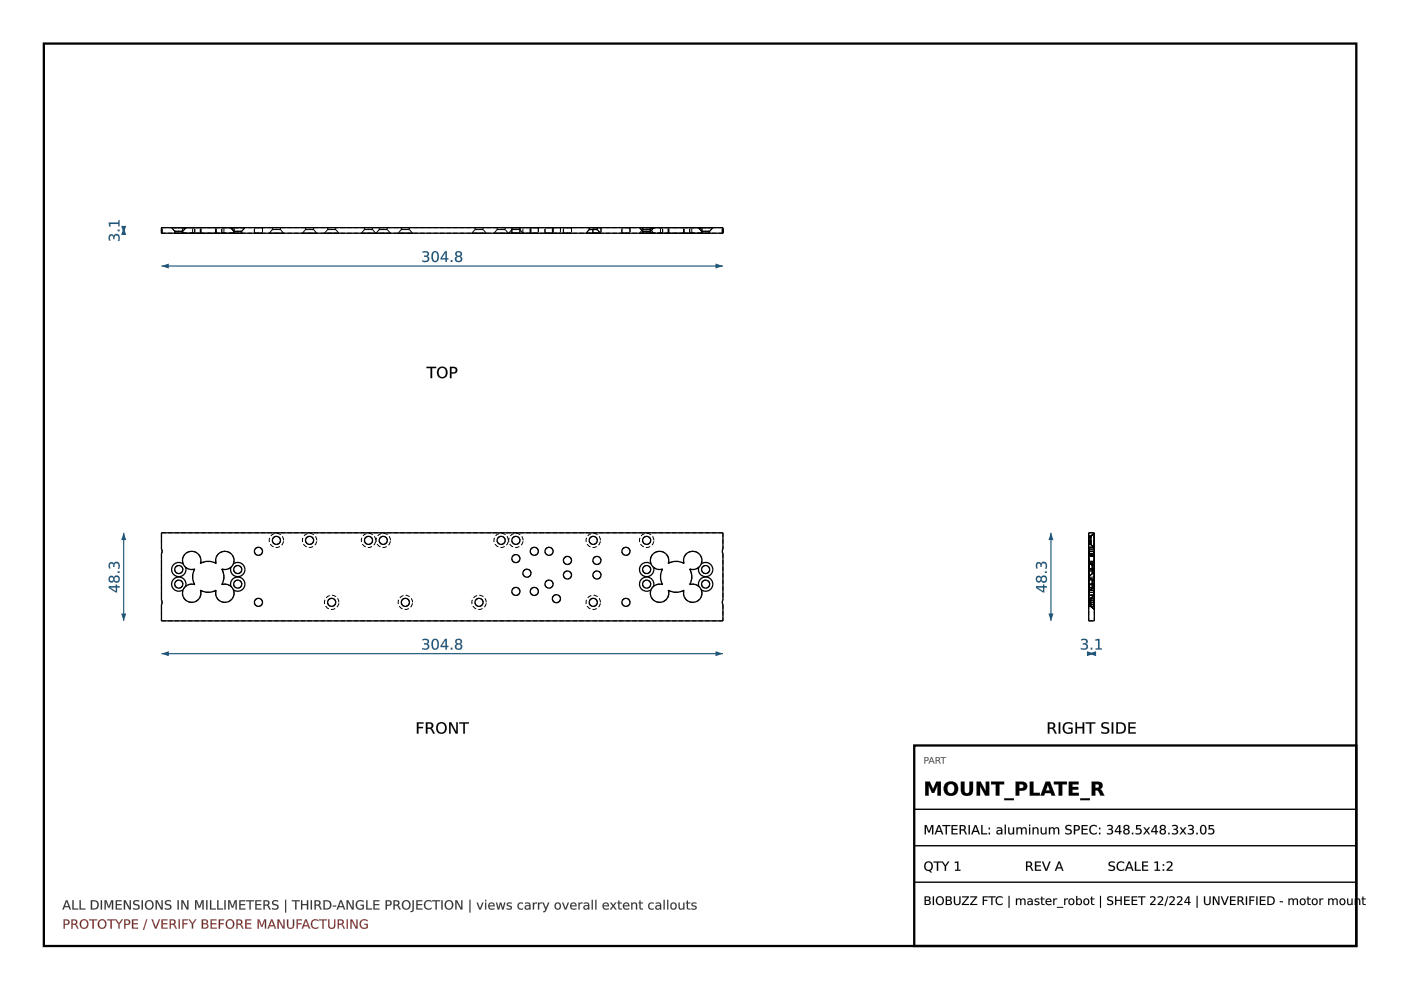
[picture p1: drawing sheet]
<svg xmlns="http://www.w3.org/2000/svg" width="297mm" height="210mm" viewBox="0 0 297 210" stroke-linecap="round" stroke-linejoin="round" font-family="sans-serif">
<path d="M9.3 9.2h278.3v191.4h-278.3z" fill="none" stroke="#000" stroke-width=".49"/>
<g fill="none" stroke="#000" stroke-width=".27">
<path d="M34.2 113h119.1v3.4l-.2 .5 .2 .5v9.9l-.2 .4 .2 .5v3.4h-119.1v-3.4l.2-.5-.2-.4v-9.9l.2-.5-.2-.5zM38.8 119.6a1.95 1.95 0 0 1 1.8-2.7 1.95 1.95 0 0 1 1.9 2.6 3.3 3.3 0 0 1 3.3 0 1.95 1.95 0 0 1 1.9-2.6 1.95 1.95 0 0 1 1.8 2.7M38.8 119.6a1.52 1.52 0 0 0-2.3 .7 1.52 1.52 0 0 0 1.4 2 1.52 1.52 0 0 0 1.4-2M38.8 119.6l.5 .7M49.5 119.6a1.52 1.52 0 0 1 2.3 .7 1.52 1.52 0 0 1-1.4 2 1.52 1.52 0 0 1-1.4-2M49.5 119.6l-.5 .7M138 119.6a1.95 1.95 0 0 1 1.8-2.7 1.95 1.95 0 0 1 1.9 2.6 3.3 3.3 0 0 1 3.3 0 1.95 1.95 0 0 1 1.9-2.6 1.95 1.95 0 0 1 1.8 2.7M138 119.6a1.52 1.52 0 0 0-2.3 .7 1.52 1.52 0 0 0 1.4 2 1.52 1.52 0 0 0 1.4-2M138 119.6l.5 .7M148.7 119.6a1.52 1.52 0 0 1 2.3 .7 1.52 1.52 0 0 1-1.4 2 1.52 1.52 0 0 1-1.4-2M148.7 119.6l-.5 .7M38.8 125a1.95 1.95 0 0 0 1.8 2.7 1.95 1.95 0 0 0 1.9-2.6 3.3 3.3 0 0 0 3.3 0 1.95 1.95 0 0 0 1.9 2.6 1.95 1.95 0 0 0 1.8-2.7"/>
<path d="M39.3 120.3a1.97 1.97 0 0 0 2 .3 3.3 3.3 0 0 0 0 3.4 1.97 1.97 0 0 0-2 .3M39.3 124.3a1.51 1.51 0 0 0-1.4-2 1.51 1.51 0 0 0-1.4 2 1.51 1.51 0 0 0 2.3 .7M39.3 124.3l-.5 .7M49 124.3a1.52 1.52 0 0 1 1.4-2 1.52 1.52 0 0 1 1.4 2 1.52 1.52 0 0 1-2.3 .7M49 120.3a1.97 1.97 0 0 1-2 .3 3.3 3.3 0 0 1 0 3.4 1.97 1.97 0 0 1 2 .3M49 124.3l.5 .7M138 125a1.95 1.95 0 0 0 1.8 2.7 1.95 1.95 0 0 0 1.9-2.6 3.3 3.3 0 0 0 3.3 0 1.95 1.95 0 0 0 1.9 2.6 1.95 1.95 0 0 0 1.8-2.7M138.5 120.3a1.97 1.97 0 0 0 2 .3 3.3 3.3 0 0 0 0 3.4 1.97 1.97 0 0 0-2 .3M138.5 124.3a1.51 1.51 0 0 0-1.4-2 1.51 1.51 0 0 0-1.4 2 1.51 1.51 0 0 0 2.3 .7M138.5 124.3l-.5 .7M148.2 124.3a1.52 1.52 0 0 1 1.4-2 1.52 1.52 0 0 1 1.4 2 1.52 1.52 0 0 1-2.3 .7M148.2 120.3a1.97 1.97 0 0 1-2 .3 3.3 3.3 0 0 1 0 3.4 1.97 1.97 0 0 1 2 .3"/>
<path d="M148.2 124.3l.5 .7"/>
<circle cx="54.8" cy="116.9" r=".86"/>
<circle cx="58.6" cy="114.6" r=".86"/>
<circle cx="65.6" cy="114.6" r=".86"/>
<circle cx="78.1" cy="114.6" r=".86"/>
<circle cx="81.3" cy="114.6" r=".86"/>
<circle cx="106.3" cy="114.6" r=".86"/>
<circle cx="109.4" cy="114.6" r=".86"/>
<circle cx="109.4" cy="118.4" r=".86"/>
<circle cx="113.3" cy="116.9" r=".86"/>
<circle cx="116.4" cy="116.9" r=".86"/>
<circle cx="120.3" cy="118.8" r=".86"/>
<circle cx="125.8" cy="114.6" r=".86"/>
<circle cx="126.6" cy="118.8" r=".86"/>
<circle cx="132.7" cy="116.9" r=".86"/>
<circle cx="137.1" cy="114.6" r=".86"/>
<circle cx="37.9" cy="123.9" r=".86"/>
<circle cx="37.9" cy="120.8" r=".86"/>
<circle cx="50.4" cy="123.9" r=".86"/>
<circle cx="50.4" cy="120.8" r=".86"/>
<circle cx="54.8" cy="127.7" r=".86"/>
<circle cx="70.3" cy="127.7" r=".86"/>
<circle cx="85.9" cy="127.7" r=".86"/>
<circle cx="101.6" cy="127.7" r=".86"/>
<circle cx="109.4" cy="125.4" r=".86"/>
<circle cx="111.7" cy="121.5" r=".86"/>
<circle cx="113.3" cy="125.4" r=".86"/>
<circle cx="116.4" cy="123.9" r=".86"/>
<circle cx="118" cy="126.9" r=".86"/>
<circle cx="120.3" cy="121.9" r=".86"/>
<circle cx="125.8" cy="127.7" r=".86"/>
<circle cx="126.6" cy="121.9" r=".86"/>
<circle cx="132.7" cy="127.7" r=".86"/>
<circle cx="137.1" cy="123.9" r=".86"/>
<circle cx="137.1" cy="120.8" r=".86"/>
<circle cx="149.6" cy="123.9" r=".86"/>
<circle cx="149.6" cy="120.8" r=".86"/>
</g>
<g fill="none" stroke="#000" stroke-width=".21" stroke-dasharray=".9 .5" stroke-linecap="butt">
<path d="M34.2 113v3.4M34.2 117.4v9.9M34.2 116.4l.2 .5M34.2 113h119.1M34.4 116.9l-.2 .5M42.5 119.5a3.3 3.3 0 0 1 3.3 0M42.6 118.8l-.1 .7M45.8 119.5a1.95 1.95 0 0 1 1.5-2.6 1.95 1.95 0 0 1 2.3 1.9M49.6 118.8a1.95 1.95 0 0 1-2.6 1.8M141.7 119.5a3.3 3.3 0 0 1 3.3 0M141.8 118.8l-.1 .7M145 119.5a1.95 1.95 0 0 1 1.5-2.6 1.95 1.95 0 0 1 2.3 1.9"/>
<path d="M148.8 118.8a1.95 1.95 0 0 1-2.6 1.8M153.3 113v3.4M153.3 117.4l-.2-.5 .2-.5M153.3 117.4v9.9M34.2 131.6h119.1M34.2 128.2v3.4M34.2 127.3l.2 .4M34.4 127.7l-.2 .5M41.3 120.6a1.94 1.94 0 0 1-2.6-1.4 1.94 1.94 0 0 1 1.7-2.3 1.94 1.94 0 0 1 2.2 1.9M41.3 124a3.3 3.3 0 0 1 0-3.4M42.5 125.1l.1 .7M42.6 125.8a1.94 1.94 0 0 1-2.2 1.9 1.94 1.94 0 0 1-1.7-2.3 1.94 1.94 0 0 1 2.6-1.4"/>
<path d="M45.8 125.1a3.3 3.3 0 0 1-3.3 0M47 124a1.95 1.95 0 0 1 2.6 1.8M47 120.6l.4 .8 .1 .9M47.5 122.3l-.1 .9-.4 .8M49.6 125.8a1.95 1.95 0 0 1-2.3 1.9 1.95 1.95 0 0 1-1.5-2.6M140.5 120.6a1.94 1.94 0 0 1-2.6-1.4 1.94 1.94 0 0 1 1.7-2.3 1.94 1.94 0 0 1 2.2 1.9M140.5 124a3.3 3.3 0 0 1 0-3.4M141.7 125.1l.1 .7M141.8 125.8a1.94 1.94 0 0 1-2.2 1.9 1.94 1.94 0 0 1-1.7-2.3 1.94 1.94 0 0 1 2.6-1.4M145 125.1a3.3 3.3 0 0 1-3.3 0M146.2 124a1.95 1.95 0 0 1 2.6 1.8M146.2 120.6l.4 .8 .1 .9"/>
<path d="M146.7 122.3l-.1 .9-.4 .8M148.8 125.8a1.95 1.95 0 0 1-2.3 1.9 1.95 1.95 0 0 1-1.5-2.6M153.3 128.2l-.2-.5 .2-.4M153.3 128.2v3.4"/>
<circle cx="54.8" cy="116.9" r=".86"/>
<circle cx="58.6" cy="114.6" r=".86"/>
<circle cx="58.6" cy="114.6" r="1.52"/>
<circle cx="65.6" cy="114.6" r=".86"/>
<circle cx="65.6" cy="114.6" r="1.52"/>
<circle cx="78.1" cy="114.6" r=".86"/>
<circle cx="78.1" cy="114.6" r="1.52"/>
<circle cx="81.3" cy="114.6" r=".86"/>
<circle cx="81.3" cy="114.6" r="1.52"/>
<circle cx="106.3" cy="114.6" r=".86"/>
<circle cx="106.3" cy="114.6" r="1.52"/>
<circle cx="109.4" cy="114.6" r=".86"/>
<circle cx="109.4" cy="118.4" r=".86"/>
<circle cx="109.4" cy="114.6" r="1.52"/>
<circle cx="113.3" cy="116.9" r=".86"/>
<circle cx="116.4" cy="116.9" r=".86"/>
<circle cx="120.3" cy="118.8" r=".86"/>
<circle cx="125.8" cy="114.6" r=".86"/>
<circle cx="125.8" cy="114.6" r="1.52"/>
<circle cx="126.6" cy="118.8" r=".86"/>
<circle cx="132.7" cy="116.9" r=".86"/>
<circle cx="137.1" cy="114.6" r=".86"/>
<circle cx="137.1" cy="114.6" r="1.52"/>
<circle cx="37.9" cy="123.9" r=".86"/>
<circle cx="37.9" cy="120.8" r=".86"/>
<circle cx="50.4" cy="123.9" r=".86"/>
<circle cx="50.4" cy="120.8" r=".86"/>
<circle cx="54.8" cy="127.7" r=".86"/>
<circle cx="70.3" cy="127.7" r=".86"/>
<circle cx="70.3" cy="127.7" r="1.52"/>
<circle cx="85.9" cy="127.7" r=".86"/>
<circle cx="86" cy="127.7" r="1.52"/>
<circle cx="101.6" cy="127.7" r=".86"/>
<circle cx="101.6" cy="127.7" r="1.52"/>
<circle cx="109.4" cy="125.4" r=".86"/>
<circle cx="111.7" cy="121.5" r=".86"/>
<circle cx="113.3" cy="125.4" r=".86"/>
<circle cx="116.4" cy="123.9" r=".86"/>
<circle cx="118" cy="126.9" r=".86"/>
<circle cx="120.3" cy="121.9" r=".86"/>
<circle cx="125.8" cy="127.7" r=".86"/>
<circle cx="125.8" cy="127.7" r="1.52"/>
<circle cx="126.6" cy="121.9" r=".86"/>
<circle cx="132.7" cy="127.7" r=".86"/>
<circle cx="137.1" cy="123.9" r=".86"/>
<circle cx="137.1" cy="120.8" r=".86"/>
<circle cx="149.6" cy="123.9" r=".86"/>
<circle cx="149.6" cy="120.8" r=".86"/>
</g>
<path d="M34.2 138.6h119.1" fill="none" stroke="#1a5276" stroke-width=".24"/>
<g fill="#1a5276">
<path d="M34.2 138.6l1.6-.5v1z"/>
<path d="M151.7 138.1l1.6 .5-1.6 .5z"/>
<path d="M89.6 135.5a.86 .86 0 0 1 1.3 .7l-.3 .3a.69 .69 0 0 1 .3 .9 .69 .69 0 0 1-.9 .4l-.5-.1v-.3a.67 .67 0 0 0 .8 .1 .67 .67 0 0 0 .4-.6l-.3-.2-.5-.1v-.2h.3a.37 .37 0 0 0 .5-.4 .37 .37 0 0 0-.5-.3l-.6 .1zM92 135.8a1.23 1.23 0 0 0 .3 1.7 1.14 1.14 0 0 0 0-1.8zM91.8 135.6a.85 .85 0 0 1 1 0 .85 .85 0 0 1 .3 1 .85 .85 0 0 1-.8 1.2 .85 .85 0 0 1-.8-1.2l.1-.6zM94.4 135.7l-.7 1.2h.7zM94.4 135.5h.3v1.4h.4v.3h-.4v.5h-.3v-.5h-1v-.3zM95.6 137.3h.3v.4h-.3zM96.8 137.1a.46 .46 0 0 0 .9 0 .46 .46 0 0 0-.9 0zM96.7 135.6a.7 .7 0 0 1 .9-.1 .7 .7 0 0 1 .2 .8l-.3 .2a.7 .7 0 0 1 .4 1 .7 .7 0 0 1-1.1 .2 .62 .62 0 0 1-.3-.6 .62 .62 0 0 1 .4-.6l-.4-.3zM96.8 136a.41 .41 0 0 0 .8 0 .41 .41 0 0 0-.8 0z"/>
<path d="M89.6 135.5a.88 .88 0 0 1 1.4 .7l-.4 .3a.61 .61 0 0 1 .5 .6 .61 .61 0 0 1-.5 .6l-.2 .1a.56 .56 0 0 1-.9-.5 .66 .66 0 0 0 .7 .2 .66 .66 0 0 0 .5-.6l-.3-.2h-.5v-.3h.3a.35 .35 0 0 0 .4-.4 .35 .35 0 0 0-.4-.3l-.6 .1zM89.6 135.5v.3a.79 .79 0 0 1 1.1 .2l-.2 .3-.6 .1v.2a.52 .52 0 0 1 .8 .4 .52 .52 0 0 1-.7 .5l-.5-.1v.2a.85 .85 0 0 0 1.1 .1 .85 .85 0 0 0 .3-1l-.4-.2a.59 .59 0 0 0 .4-.8 .59 .59 0 0 0-.8-.2zM92 135.8a1.22 1.22 0 0 0 .3 1.7 1.13 1.13 0 0 0 0-1.8zM92 135.8a.59 .59 0 0 1 .7 .1 .59 .59 0 0 1 .1 .7 .59 .59 0 0 1-.1 .7 .59 .59 0 0 1-.7 .1 1.71 1.71 0 0 1 0-1.6zM91.8 135.6a.86 .86 0 0 1 1 0 .86 .86 0 0 1 .3 1 .86 .86 0 0 1-.8 1.2 .86 .86 0 0 1-.8-1.2l.1-.6zM91.8 135.6a1.53 1.53 0 0 0 .2 2.1l.3 .1a1.2 1.2 0 0 0 .6-1.8l-.4-.5zM94.4 135.7l-.7 1.2h.7zM94.5 135.7v1.3h-.9zM94.3 135.5h.5l-.1 1.4h.4v.3h-.4l.1 .5h-.4v-.5h-1v-.3zM94.4 135.5l-1 1.4v.3h1.1l-.1 .5h.3v-.5h.4v-.3l-.4 .1v-1.5zM95.6 137.3h.3v.4h-.3zM95.6 137.3v.4h.3v-.4zM96.8 137.1a.45 .45 0 0 0 .9 0 .45 .45 0 0 0-.9 0zM96.8 137.1a.48 .48 0 0 1 .9 0 .48 .48 0 0 1-.9 0zM96.7 135.6a.71 .71 0 0 1 .9-.1 .71 .71 0 0 1 .3 .9l-.4 .1a.63 .63 0 0 1 .5 .7 .63 .63 0 0 1-.5 .6 .69 .69 0 0 1-1-.4 .69 .69 0 0 1 .4-.9 .53 .53 0 0 1-.4-.4 .53 .53 0 0 1 .2-.5zM96.7 135.6a.54 .54 0 0 0 .2 .9 .66 .66 0 0 0-.4 .9 .66 .66 0 0 0 1 .3 .63 .63 0 0 0 .5-.5 .63 .63 0 0 0-.5-.7 .59 .59 0 0 0 .4-.8 .59 .59 0 0 0-.9-.2zM96.8 136a.4 .4 0 0 0 .8 0 .4 .4 0 0 0-.8 0zM96.8 136.1a.43 .43 0 0 1 .8 0 .43 .43 0 0 1-.8 0z"/>
</g>
<path d="M26.2 113v18.6" fill="none" stroke="#1a5276" stroke-width=".24"/>
<g fill="#1a5276">
<path d="M26.2 113l.6 1.5h-1.1z"/>
<path d="M25.7 130.1h1.1l-.6 1.5z"/>
<path d="M23.3 124.6l1.3 .7v-.7zM23.1 124.3h1.5v-.4h.2v.4h.5v.3h-.5v1h-.3l-1.4-.9zM24.3 122.8a.46 .46 0 0 0 .9 0 .46 .46 0 0 0-.9 0zM23.2 122.3l.6-.2 .3 .4a.7 .7 0 0 1 1.1-.3 .7 .7 0 0 1 .1 1 .63 .63 0 0 1-.6 .4 .63 .63 0 0 1-.6-.5 .63 .63 0 0 1-.9 .3 .63 .63 0 0 1-.1-1zM23.2 122.8a.41 .41 0 0 0 .8 0 .41 .41 0 0 0-.8 0zM25 121.2h.3v.3h-.3zM23.2 119.4l.6-.2 .3 .4a.69 .69 0 0 1 1-.4 .69 .69 0 0 1 .3 .9l-.1 .5h-.3a.67 .67 0 0 0 .1-.7 .67 .67 0 0 0-.6-.5l-.2 .3v.5h-.3v-.3a.37 .37 0 0 0-.4-.4 .37 .37 0 0 0-.3 .4l.1 .6h-.3l-.1-.6z"/>
<path d="M23.3 124.6l1.3 .7v-.7zM23.3 124.6h1.3v.8zM23.1 124.3h1.5l-.1-.4h.3v.4h.6v.3h-.6v1h-.3l-1.4-.9zM23.1 124.3v.4l1.4 .9h.3v-1h.5v-.3h-.5v-.4h-.2v.4zM24.3 122.8a.45 .45 0 0 0 .9 0 .45 .45 0 0 0-.9 0zM24.3 122.8a.48 .48 0 0 1 .9 0 .48 .48 0 0 1-.9 0zM23.2 122.3a.54 .54 0 0 1 .5-.2 .54 .54 0 0 1 .4 .4 .63 .63 0 0 1 .6-.5 .63 .63 0 0 1 .6 .4 .72 .72 0 0 1-.1 1.1 .72 .72 0 0 1-1.1-.4 .56 .56 0 0 1-.6 .4 .56 .56 0 0 1-.5-.5zM23.2 122.3a.65 .65 0 0 0-.1 .9 .65 .65 0 0 0 1 .1v-.2a.66 .66 0 0 0 1 .2 .66 .66 0 0 0 0-1 .66 .66 0 0 0-1 .2l-.3-.4zM23.2 122.8a.4 .4 0 0 0 .8 0 .4 .4 0 0 0-.8 0zM23.2 122.8a.45 .45 0 0 1 .9 0 .45 .45 0 0 1-.9 0zM24.9 121.1h.5v.4h-.5zM25 121.2v.3h.3v-.3zM23.2 119.4a.52 .52 0 0 1 .5-.3 .52 .52 0 0 1 .4 .5 .62 .62 0 0 1 .6-.5 .62 .62 0 0 1 .6 .4l.1 .2a.55 .55 0 0 1 0 .6 .55 .55 0 0 1-.4 .3 .65 .65 0 0 0 .1-.7 .65 .65 0 0 0-.6-.4l-.2 .2v.5h-.3v-.3a.36 .36 0 0 0-.4-.4 .36 .36 0 0 0-.3 .4l.1 .6a.54 .54 0 0 1-.4-.8zM23.2 119.4l-.1 .8v.3h.3a.77 .77 0 0 1 .3-1.1l.2 .2 .1 .6h.3a.52 .52 0 0 1 .4-.8 .52 .52 0 0 1 .4 .8l-.1 .4h.3a.85 .85 0 0 0 0-1.1 .85 .85 0 0 0-1-.3l-.2 .4a.53 .53 0 0 0-.4-.4 .53 .53 0 0 0-.5 .2z"/>
</g>
<g fill="#000">
<path d="M88.4 153.1h1.4v.3h-1.1v.7h1v.3h-1v1.1h-.3zM90.3 153.1h.7a.67 .67 0 0 1 .8 .5 .67 .67 0 0 1-.3 .8l.7 1.1h-.4l-.4-.8-.4-.2h-.4v1h-.3zM90.6 153.4v.9h.4a.43 .43 0 0 0 .5-.5 .43 .43 0 0 0-.5-.4zM93 153.6a.95 .95 0 0 0-.1 1.2 .95 .95 0 0 0 1.1 .4 .96 .96 0 0 0 .4-1.2 .96 .96 0 0 0-1.2-.5zM92.4 154.3a1.2 1.2 0 0 1 2.4 0 1.2 1.2 0 0 1-2.4 0zM95.2 153.1h.5l1 2.1v-2.1h.4v2.4h-.5l-1.1-2v2h-.3zM97.4 153.1h2v.3h-.8v2.1h-.4v-2.1h-.8z"/>
<path d="M88.4 153.1h1.4v.3h-1.1v.7h1v.3h-1v1.2h-.3zM88.4 153.1v2.4h.3v-1.1h1v-.3h-1v-.7h1.1v-.3zM90.3 153.1h.7a.69 .69 0 0 1 .9 .5 .69 .69 0 0 1-.4 .8l.3 .3 .4 .9h-.4l-.5-1-.7-.1v1.1h-.3zM90.3 153.1v2.4h.3v-1l.7 .1 .5 .9h.4l-.5-.8-.3-.3a.65 .65 0 0 0 .4-.8 .65 .65 0 0 0-.8-.4zM90.6 153.4v.9l.4-.1a.41 .41 0 0 0 .5-.4 .41 .41 0 0 0-.5-.4zM90.6 153.4a.72 .72 0 0 1 .9 .2v.2a.42 .42 0 0 1-.5 .5h-.4zM93 153.6a.93 .93 0 0 0-.1 1.2 .93 .93 0 0 0 1.1 .4 .95 .95 0 0 0 .3-1.2 .95 .95 0 0 0-1.1-.5zM93 153.6a.85 .85 0 0 1 1.1-.1 .85 .85 0 0 1 .3 1.1 .79 .79 0 0 1-1 .7 .79 .79 0 0 1-.6-1zM92.4 154.3a1.22 1.22 0 0 1 2.4 0 1.22 1.22 0 0 1-2.4 0zM92.4 154.3a1.2 1.2 0 0 0 2.4 0 1.2 1.2 0 0 0-2.4 0zM95.2 153.1h.5l1 2.1v-2.1h.4v2.5h-.5l-1.1-2.1 .1 2.1h-.4zM95.2 153.1v2.4h.3l.1-2 1 2h.5v-2.4h-.4v2.1l-1-2.1zM97.4 153.1h2v.3h-.8v2.2h-.4v-2.2h-.8zM97.4 153.1v.3h.8v2.1h.4l-.1-2.1h.9v-.3z"/>
</g>
<path d="M34.2 48.3h119.1v1.1h-119.1z" fill="none" stroke="#000" stroke-width=".27"/>
<g fill="none" stroke="#000" stroke-width=".21" stroke-dasharray=".9 .5" stroke-linecap="butt">
<path d="M34.2 49.4v-1.1M34.2 48.3v1.1M34.2 48.3h.2M34.2 48.3h119.1M34.2 49.4h.2M34.2 49.4h119.1M34.4 48.3h-.2M34.4 49.4h-.2M34.4 49.4v-1.1M36.4 48.3h3M36.4 48.3h2.4M37 49.4h1.8"/>
<path d="M37 49h1.8M37 49l-.6-.7M37 49.4v-.4M38.7 48.3h3.9M38.7 48.3h.1M38.7 49.4h3.9M38.7 49.4h2.6M38.7 49.4v-1.1M38.8 49.4h-1.8M38.8 49h-1.8M38.8 49v.4M38.8 48.3h-.1"/>
<path d="M38.8 48.3h-2.4M38.8 48.3l.2 .1 .3-.1M39.3 48.3h2M39.3 48.3h.1M39.3 48.3l-.2 .1-.3-.1M39.4 48.3h-.1M39.4 48.3h-3M39.4 48.3l-.6 .7M40.8 48.3h.5M40.8 49.4h.5M40.8 49.4v-1.1M41.3 48.3h-2"/>
<path d="M41.3 48.3h-.5M41.3 49.4h-2.6M41.3 49.4h-.5M41.3 49.4v-1.1M42.5 48.3h3.3M42.5 48.3h.1M42.5 49.4h3.3M42.5 49.4h.1M42.5 49.4v-1.1M42.6 48.3h-.1M42.6 48.3h-3.9M42.6 49.4h-.1"/>
<path d="M42.6 49.4h-3.9M42.6 49.4v-1.1M45.7 48.3h3.9M45.7 48.3h.1M45.7 49.4h3.9M45.7 49.4h.1M45.7 49.4v-1.1M45.8 48.3h-.1M45.8 48.3h-3.3M45.8 49.4h-.1M45.8 49.4h-3.3M45.8 49.4v-1.1"/>
<path d="M47 48.3h2M47 48.3h.5M47 49.4h2.6M47 49.4h.5M47 49.4v-1.1M47.5 48.3h-.5M47.5 49.4h-.5M47.5 49.4v-1.1M48.9 48.3h.1M48.9 48.3h3M49 48.3h-2M49 48.3h-.1"/>
<path d="M49 48.3l.3 .1 .2-.1M49.5 48.3h.1M49.5 48.3h2.4M49.5 48.3l-.2 .1-.3-.1M49.5 49.4h1.8M49.5 49h1.8M49.5 49l-.6-.7M49.5 49.4v-.4M49.6 48.3h-.1M49.6 48.3h-3.9M49.6 49.4h-2.6M49.6 49.4h-3.9"/>
<path d="M49.6 49.4v-1.1M51.3 49.4h-1.8M51.3 49h-1.8M51.3 49v.4M51.9 48.3h-3M51.9 48.3h-2.4M51.9 48.3l-.6 .7M53.9 48.3h1.8M53.9 49.4h1.8M53.9 49.4v-1.1M55.7 48.3h-1.8M55.7 49.4h-1.8"/>
<path d="M55.7 48.3v1.1M57.1 49.4h3M57.7 48.3h1.8M57.7 48.7h1.8M57.7 48.7v-.4M57.7 48.7l-.6 .7M59.5 48.3h-1.8M59.5 48.3v.4M59.5 48.7h-1.8M60.1 49.4h-3M60.1 49.4l-.6-.7M64.1 49.4h3.1"/>
<path d="M64.8 48.3h1.7M64.8 48.7h1.7M64.8 48.7v-.4M64.8 48.7l-.7 .7M66.5 48.3h-1.7M66.5 48.3v.4M66.5 48.7h-1.7M67.2 49.4h-3.1M67.2 49.4l-.7-.7M68.8 49.4h3M69.5 48.3h1.7M69.5 48.7h1.7"/>
<path d="M69.5 48.7v-.4M69.5 48.7l-.7 .7M71.2 48.3h-1.7M71.2 48.3v.4M71.2 48.7h-1.7M71.8 49.4h-3M71.8 49.4l-.6-.7M76.6 49.4h3.1M77.3 48.3h1.7M77.3 48.7h1.7M77.3 48.7v-.4M77.3 48.7l-.7 .7"/>
<path d="M79 48.3h-1.7M79 48.3v.4M79 48.7h-1.7M79.7 49.4h-3.1M79.7 49.4l-.7-.7M79.7 49.4h3.1M80.4 48.3h1.7M80.4 48.7h1.7M80.4 48.7v-.4M80.4 48.7l-.7 .7M82.1 48.3h-1.7M82.1 48.3v.4"/>
<path d="M82.1 48.7h-1.7M82.8 49.4h-3.1M82.8 49.4l-.7-.7M84.4 49.4h3.1M85.1 48.3h1.7M85.1 48.7h1.7M85.1 48.7v-.4M85.1 48.7l-.7 .7M86.8 48.3h-1.7M86.8 48.3v.4M86.8 48.7h-1.7M87.5 49.4h-3.1"/>
<path d="M87.5 49.4l-.7-.7M100 49.4h3.1M100.7 48.3h1.7M100.7 48.7h1.7M100.7 48.7v-.4M100.7 48.7l-.7 .7M102.4 48.3h-1.7M102.4 48.3v.4M102.4 48.7h-1.7M103.1 49.4h-3.1M103.1 49.4l-.7-.7M104.7 49.4h3.1"/>
<path d="M105.4 48.3h1.7M105.4 48.7h1.7M105.4 48.7v-.4M105.4 48.7l-.7 .7M107.1 48.3h-1.7M107.1 48.3v.4M107.1 48.7h-1.7M107.8 49.4h-3.1M107.8 49.4l-.7-.7M107.9 49.4h3M108.5 48.3h1.7M108.5 49.4h1.7"/>
<path d="M108.5 48.7h1.7M108.5 48.7v-.4M108.5 49.4v-1.1M108.5 48.7l-.6 .7M110.2 48.3h-1.7M110.2 49.4h-1.7M110.2 48.3v.4M110.2 48.7h-1.7M110.2 48.3v1.1M110.9 48.3h1.7M110.9 49.4h1.7M110.9 49.4v-1.1"/>
<path d="M110.9 49.4h-3M110.9 49.4l-.7-.7M112.4 48.3h1.7M112.4 49.4h1.7M112.4 49.4v-1.1M112.6 48.3h-1.7M112.6 49.4h-1.7M112.6 48.3v1.1M114.1 48.3h-1.7M114.1 49.4h-1.7M114.1 48.3v1.1M115.5 48.3h1.8"/>
<path d="M115.5 49.4h1.8M115.5 49.4v-1.1M117.1 48.3h1.7M117.1 49.4h1.7M117.1 49.4v-1.1M117.3 48.3h-1.8M117.3 49.4h-1.8M117.3 48.3v1.1M118.8 48.3h-1.7M118.8 49.4h-1.7M118.8 48.3v1.1M119.5 48.3h1.7"/>
<path d="M119.5 49.4h1.7M119.5 49.4v-1.1M121.2 48.3h-1.7M121.2 49.4h-1.7M121.2 48.3v1.1M124.3 49.4h3M124.9 48.3h1.7M124.9 48.7h1.7M124.9 48.7v-.4M124.9 48.7l-.6 .7M125.7 48.3h1.7M125.7 49.4h1.7"/>
<path d="M125.7 49.4v-1.1M126.6 48.3h-1.7M126.6 48.3v.4M126.6 48.7h-1.7M127.3 49.4h-3M127.3 49.4l-.7-.7M127.4 48.3h-1.7M127.4 49.4h-1.7M127.4 48.3v1.1M131.9 48.3h1.7M131.9 49.4h1.7M131.9 49.4v-1.1"/>
<path d="M133.6 48.3h-1.7M133.6 49.4h-1.7M133.6 48.3v1.1M135.6 48.3h3M135.6 48.3h2.4M135.6 49.4h3M136.2 48.3h1.8M136.2 49.4h1.8M136.2 48.7h1.8M136.2 49h1.8M136.2 48.7v-.4M136.2 49l-.6-.7"/>
<path d="M136.2 48.7l-.6 .7M136.2 49.4v-.4M137.9 48.3h3.9M137.9 48.3h.1M137.9 49.4h3.9M137.9 49.4h2.6M137.9 49.4v-1.1M138 48.3h-1.8M138 49.4h-1.8M138 48.3v.4M138 48.7h-1.8M138 49h-1.8"/>
<path d="M138 49v.4M138 48.3h-.1M138 48.3h-2.4M138 48.3l.2 .1 .3-.1M138.5 48.3h2M138.5 48.3h.1M138.5 48.3l-.2 .1-.3-.1M138.6 48.3h-.1M138.6 48.3h-3M138.6 49.4h-3M138.6 48.3l-.6 .7M138.6 49.4l-.6-.7"/>
<path d="M140 48.3h.5M140 49.4h.5M140 49.4v-1.1M140.5 48.3h-2M140.5 48.3h-.5M140.5 49.4h-2.6M140.5 49.4h-.5M140.5 49.4v-1.1M141.7 48.3h3.3M141.7 48.3h.1M141.7 49.4h3.3M141.7 49.4h.1"/>
<path d="M141.7 49.4v-1.1M141.8 48.3h-.1M141.8 48.3h-3.9M141.8 49.4h-.1M141.8 49.4h-3.9M141.8 49.4v-1.1M144.9 48.3h3.9M144.9 48.3h.1M144.9 49.4h3.9M144.9 49.4h.1M144.9 49.4v-1.1M145 48.3h-.1"/>
<path d="M145 48.3h-3.3M145 49.4h-.1M145 49.4h-3.3M145 49.4v-1.1M146.2 48.3h2M146.2 48.3h.5M146.2 49.4h2.6M146.2 49.4h.5M146.2 49.4v-1.1M146.7 48.3h-.5M146.7 49.4h-.5M146.7 49.4v-1.1"/>
<path d="M148.1 48.3h.1M148.1 48.3h3M148.2 48.3h-2M148.2 48.3h-.1M148.2 48.3l.3 .1 .2-.1M148.7 48.3h.1M148.7 48.3h2.4M148.7 48.3l-.2 .1-.3-.1M148.7 49.4h1.8M148.7 49h1.8M148.7 49l-.6-.7M148.7 49.4v-.4"/>
<path d="M148.8 48.3h-.1M148.8 48.3h-3.9M148.8 49.4h-2.6M148.8 49.4h-3.9M148.8 49.4v-1.1M150.5 49.4h-1.8M150.5 49h-1.8M150.5 49v.4M151.1 48.3h-3M151.1 48.3h-2.4M151.1 48.3l-.6 .7M153.1 48.3h.2"/>
<path d="M153.1 49.4h.2M153.1 49.4v-1.1M153.3 48.3h-.2M153.3 49.4h-.2M153.3 48.3v1.1M153.3 49.4v-1.1"/>
</g>
<path d="M34.2 56.4h119.1" fill="none" stroke="#1a5276" stroke-width=".24"/>
<g fill="#1a5276">
<path d="M34.2 56.4l1.6-.5v1z"/>
<path d="M151.7 55.9l1.6 .5-1.6 .5z"/>
<path d="M89.6 53.3a.86 .86 0 0 1 1.3 .7l-.3 .3a.69 .69 0 0 1 .3 1 .69 .69 0 0 1-.9 .3l-.5-.1v-.3a.67 .67 0 0 0 .8 .1 .67 .67 0 0 0 .4-.6l-.3-.2h-.5v-.3h.3a.37 .37 0 0 0 .5-.4 .37 .37 0 0 0-.5-.3l-.6 .1zM92 53.6a1.23 1.23 0 0 0 .3 1.7 1.14 1.14 0 0 0 0-1.8zM91.8 53.4a.85 .85 0 0 1 1 .1 .85 .85 0 0 1 .3 .9 .85 .85 0 0 1-.8 1.2 .85 .85 0 0 1-.8-1.2l.1-.6zM94.4 53.5l-.7 1.3h.7zM94.4 53.3h.3v1.5h.4v.2h-.4v.5h-.3v-.5h-1v-.3zM95.6 55.2h.3v.3h-.3zM96.8 54.9a.46 .46 0 0 0 .9 0 .46 .46 0 0 0-.9 0zM96.7 53.4a.7 .7 0 0 1 .9-.1 .7 .7 0 0 1 .2 .9l-.3 .1a.7 .7 0 0 1 .4 1.1 .7 .7 0 0 1-1.1 .1 .62 .62 0 0 1-.3-.6 .62 .62 0 0 1 .4-.6l-.4-.3zM96.8 53.8a.41 .41 0 0 0 .8 0 .41 .41 0 0 0-.8 0z"/>
<path d="M89.6 53.3a.88 .88 0 0 1 1.4 .7l-.4 .3a.61 .61 0 0 1 .5 .6 .61 .61 0 0 1-.5 .6l-.2 .1a.56 .56 0 0 1-.9-.5v.1a.66 .66 0 0 0 .7 .1 .66 .66 0 0 0 .5-.6l-.3-.2h-.5v-.3h.3a.35 .35 0 0 0 .4-.4 .35 .35 0 0 0-.4-.3l-.6 .1zM89.6 53.3v.3a.79 .79 0 0 1 1.1 .3l-.2 .2-.6 .1v.3a.52 .52 0 0 1 .8 .4 .52 .52 0 0 1-.7 .4l-.5-.1v.3a.85 .85 0 0 0 1.1 0 .85 .85 0 0 0 .3-1l-.4-.2a.59 .59 0 0 0 .4-.8 .59 .59 0 0 0-.8-.2zM92 53.6a1.22 1.22 0 0 0 .3 1.7 1.13 1.13 0 0 0 0-1.8zM92 53.6a.59 .59 0 0 1 .7 .1 .59 .59 0 0 1 .1 .7 .59 .59 0 0 1-.1 .7 .59 .59 0 0 1-.7 .1 1.71 1.71 0 0 1 0-1.6zM91.8 53.4a.86 .86 0 0 1 1 0 .86 .86 0 0 1 .3 1 .86 .86 0 0 1-.8 1.2 .86 .86 0 0 1-.8-1.2l.1-.6zM91.8 53.4a1.53 1.53 0 0 0 .2 2.1l.3 .1a1.2 1.2 0 0 0 .6-1.8l-.4-.5zM94.4 53.5l-.7 1.3h.7zM94.5 53.5v1.3h-.9zM94.3 53.3h.5l-.1 1.5 .4-.1v.3h-.4l.1 .6h-.4v-.6h-1v-.3zM94.4 53.3l-1 1.4v.3h1.1l-.1 .5h.3v-.5h.4v-.2h-.4v-1.5zM95.6 55.1h.3v.5h-.3zM95.6 55.2v.3h.3v-.3zM96.8 54.9a.45 .45 0 0 0 .9 0 .45 .45 0 0 0-.9 0zM96.8 54.9a.48 .48 0 0 1 .9 0 .48 .48 0 0 1-.9 0zM96.7 53.4a.71 .71 0 0 1 .9-.1 .71 .71 0 0 1 .3 .9l-.4 .1a.63 .63 0 0 1 .5 .7 .63 .63 0 0 1-.5 .6 .69 .69 0 0 1-1-.4 .69 .69 0 0 1 .4-.9 .53 .53 0 0 1-.4-.4 .53 .53 0 0 1 .2-.5zM96.7 53.4a.54 .54 0 0 0 .2 1 .66 .66 0 0 0-.4 .8 .66 .66 0 0 0 1 .3 .63 .63 0 0 0 .5-.5 .63 .63 0 0 0-.5-.7 .59 .59 0 0 0 .4-.8 .59 .59 0 0 0-.9-.2zM96.8 53.8a.4 .4 0 0 0 .8 0 .4 .4 0 0 0-.8 0zM96.8 53.9a.43 .43 0 0 1 .8 0 .43 .43 0 0 1-.8 0z"/>
</g>
<path d="M26.2 48.3v1.1" fill="none" stroke="#1a5276" stroke-width=".24"/>
<g fill="#1a5276">
<path d="M26.2 48.3l.6 1.5h-1.1z"/>
<path d="M25.7 47.9h1.1l-.6 1.5z"/>
<path d="M23.2 49.9l.6-.2 .3 .4a.69 .69 0 0 1 1-.4 .69 .69 0 0 1 .3 .9l-.1 .5h-.3a.67 .67 0 0 0 .1-.8 .67 .67 0 0 0-.6-.4l-.2 .3v.5h-.3v-.3a.37 .37 0 0 0-.4-.4 .37 .37 0 0 0-.3 .4l.1 .6h-.3l-.1-.6zM25 48.7h.3v.3h-.3zM23.1 47.2h2v-.5h.2v1.3h-.2v-.5h-1.7l.1 .5h-.3z"/>
<path d="M23.2 49.8a.52 .52 0 0 1 .5-.2 .52 .52 0 0 1 .4 .5 .62 .62 0 0 1 .6-.5 .62 .62 0 0 1 .6 .4l.1 .2a.55 .55 0 0 1 0 .6 .55 .55 0 0 1-.4 .3 .65 .65 0 0 0 .1-.7 .65 .65 0 0 0-.6-.5l-.2 .3v.5h-.3v-.3a.36 .36 0 0 0-.4-.4 .36 .36 0 0 0-.3 .4l.1 .6a.54 .54 0 0 1-.4-.8zM23.2 49.9l-.1 .8v.3h.3a.77 .77 0 0 1 .3-1.1l.2 .2 .1 .6h.3a.52 .52 0 0 1 .4-.8 .52 .52 0 0 1 .4 .8l-.1 .4h.3a.85 .85 0 0 0 0-1.1 .85 .85 0 0 0-1-.3l-.2 .4a.53 .53 0 0 0-.4-.4 .53 .53 0 0 0-.5 .2zM24.9 48.7h.5v.3h-.5zM25 48.7v.3h.3v-.3zM23.1 47.2h2v-.5h.3v1.3h-.3v-.5h-1.7l.1 .5h-.3zM23.1 47.2l.1 .8h.3l-.2-.5h1.8v.5h.2v-1.3h-.2v.5z"/>
</g>
<g fill="#000">
<path d="M90.4 77.8h2.1v.2h-.9v2.2h-.3v-2.2h-.9zM93.2 78.3a.95 .95 0 0 0-.1 1.1 .95 .95 0 0 0 1.1 .4 .96 .96 0 0 0 .3-1.2 .96 .96 0 0 0-1.1-.5zM92.6 78.9a1.2 1.2 0 0 1 2.4 0 1.2 1.2 0 0 1-2.4 0zM95.7 78v.9h.4a.45 .45 0 0 0 .5-.4 .45 .45 0 0 0-.5-.5zM95.4 77.8h.7a.72 .72 0 0 1 .9 .7 .72 .72 0 0 1-.9 .7h-.4v1h-.3z"/>
<path d="M90.4 77.8h2.1v.3l-.9-.1v2.2h-.3v-2.2l-.9 .1zM90.4 77.8v.2h.9v2.2h.3v-2.2h.9v-.2zM93.2 78.3a.93 .93 0 0 0-.1 1.1 .93 .93 0 0 0 1.1 .4 .95 .95 0 0 0 .3-1.2 .95 .95 0 0 0-1.1-.5zM93.2 78.2a.85 .85 0 0 1 1.1 0 .85 .85 0 0 1 .2 1.1 .79 .79 0 0 1-.9 .7 .79 .79 0 0 1-.6-1zM92.5 78.9a1.25 1.25 0 0 1 2.5 0 1.25 1.25 0 0 1-2.5 0zM92.6 78.9a1.2 1.2 0 0 0 2.4 0 1.2 1.2 0 0 0-2.4 0zM95.7 78v.9h.4a.43 .43 0 0 0 .5-.4 .43 .43 0 0 0-.5-.4zM95.7 78h.4a.47 .47 0 0 1 .5 .5 .47 .47 0 0 1-.5 .5h-.4zM95.4 77.8h.7a.74 .74 0 0 1 .9 .7 .74 .74 0 0 1-.9 .7h-.4v1h-.3zM95.4 77.8v2.4h.3v-1a.85 .85 0 0 0 1.2-.9l-.3-.4z"/>
</g>
<path d="M230.8 116.4v1M230.8 116.4v-3.4h1.2v3.4M230.8 117.4v9.9M230.8 116.4h1.2M230.8 117.4h1.2M232 116.4v1M232 117.4v9.9M230.8 127.3v.9M230.8 128.2v3.4h1.2v-3.4M230.8 127.3h1.2M230.8 128.2h1.2M232 127.3v.9" fill="none" stroke="#000" stroke-width=".27"/>
<g fill="none" stroke="#000" stroke-width=".21" stroke-dasharray=".9 .5" stroke-linecap="butt">
<path d="M230.8 113v3.4M230.8 113h1.2M230.8 117.4v9.9M230.8 116.9v.5M230.8 116.4v.5M230.8 114.6v.8M230.8 115.4v-1.7M230.8 113.7v.9M230.8 116.9v1.1M230.8 117.7v-2M230.8 116v.9M230.8 118.8v.8"/>
<path d="M230.8 119.5v-2.6M230.8 116.9v1.9M230.8 119.5v-.5M230.8 119v.5M230.8 118.8v.7M230.8 119.6v-3.8M230.8 119.6v-.4M230.8 119v3.3M230.8 119.2v.2M230.8 116.9v.8M230.8 117.7v-1.3M230.8 117.7v-1.7"/>
<path d="M230.8 118.4v.9M230.8 119.3v-1.8M230.8 117.6v.8M230.8 118.8v.9M230.8 119.7v-2.1M230.8 118v.8M230.8 117.7v-2.1M230.8 119.7v-2.2M230.8 119.5v-3.4M230.8 116.9v1.8M230.8 119.2v3.9M230.8 119.2v.4"/>
<path d="M230.8 119.6l.2 .3-.2 .4M231.2 114.6v.8M231.2 115.4v-1.7M231.2 113.7v.9M231.2 115.4h-.4M231.2 113.7h-.4M231.2 115.4l.8 .7M231.2 113.7l.8-.6M231.6 119.9v1.7M231.6 119.9l-.8-.7M232 116.4h-1.2M232 113v3.4"/>
<path d="M232 117.4v9.9M232 116.9v.5M232 116.4v.5M232 114.6v1.5M232 116.1v-3M232 113.1v1.5M232 116.9v1.1M232 117.7v-2M232 116v.4M232 119.9v.9M232 116.1v-1.5M232 118.8v2.6"/>
<path d="M232 119.5v-2.6M232 116.9v1.9M232 119.5v-.5M232 119v.5M232 118.8v.7M232 116.9v.8M232 117.7v-1.7M232 116v.9M232 117.7v-1.3M232 118.4v1.2M232 119.3v-1.8M232 117.6v.8"/>
<path d="M232 118.9v.8M232 119.7v-2.1M232 118v.8M232 118.8v.9M232 119.7v-2.2M232 118.9v1.9M232 117.4h-1.2M232 119.5h-1.2M232 117.7h-1.2M232 116h-1.2M232 119h-1.2M232 119.3h-1.2"/>
<path d="M232 117.6h-1.2M232 119.7h-1.2M232 118h-1.2M232 119.9h-.4M232 116.9h-1.2M230.8 128.2v3.4M230.8 127.7v.5M230.8 127.3v.4M230.8 122.3v-1.5M230.8 120.8v-.5M230.8 120.6v.2M230.8 124v-3.4"/>
<path d="M230.8 124.3v-.5M230.8 123.8v.2M230.8 123.8v-1.5M230.8 122.3v3.3M230.8 125.4v-.4M230.8 125.8v1.9M230.8 127.7v-2.7M230.8 125.1v.7M230.8 125.1v.5M230.8 125.6v-.5M230.8 127.7v-2.6M230.8 125v.8"/>
<path d="M230.8 125v.4M230.8 125.4v-1.5M230.8 122.3v2M230.8 124v-.2M230.8 123.8v.4M230.8 122.3v1.7M230.8 120.6v1.6M230.8 120.3v.6M230.8 120.8v-.2M230.8 120.3v2.8M230.8 120.7v-1.5M230.8 127.7v1.2"/>
<path d="M230.8 128.6v-2.2M230.8 126.9v.8M230.8 127.7v.9M230.8 128.6v-1.7M230.8 121.5v.9M230.8 122.4v-2M230.8 120.7v.8M230.8 122v.8M230.8 122.8v-2.1M230.8 121.1v.8M230.8 123.8v.9M230.8 124.7v-1.3"/>
<path d="M230.8 123v.8M230.8 125.4v.8M230.8 126.2v-1.8M230.8 124.5v.9M230.8 126.2v-1.3M230.8 126.9v.9M230.8 128.3v-2.2M230.8 125.9v1M230.8 121.9v.9M230.8 122.8v-1.7M230.8 120.3v2M230.8 120.8v-1.8"/>
<path d="M230.8 131.6h1.2M230.8 124.3l.2 .4-.2 .3M230.8 125l.2-.3-.2-.4M230.8 120.3l.2-.4-.2-.3M231.2 127.7v.9M231.2 128.6v-1.7M231.2 126.9v.8M231.2 128.6h-.4M231.2 126.9h-.4M231.2 128.6l.8 .6M231.2 126.9l.8-.7M231.6 120.8v-.9"/>
<path d="M231.6 121.6v-.8M231.6 123.8v-.8M231.6 123v1.7M231.6 124.7v-.9M231.6 121.6l-.8 .7M231.6 123l-.8-.7M231.6 124.7l-.8 .7M232 128.2v3.4M232 127.7v.5M232 127.3v.4M232 120.8v.8M232 121.6v-2.2"/>
<path d="M232 121.6v-1.7M232 120.8v-.2M232 120.6v.2M232 120.8v-2M232 124v-3.4M232 125.8v1.9M232 127.7v-3.9M232 123.8v.2M232 125.1v.7M232 125.1v.5M232 125.6v-.5M232 127.7v-2.6"/>
<path d="M232 124v-.2M232 123.8v2M232 122.3v1.7M232 120.6v1.7M232 123.8v.9M232 124.7v-1.3M232 123v.8M232 124.7v-1.7M232 127.7v1.2M232 128.6v-2.2M232 126.9v.8M232 127.8v1.4"/>
<path d="M232 129.2v-3.1M232 126.2v1.5M232 127.7v1.5M232 129.2v-3M232 122.1v-2.2M232 121.6v-.8M232 121.5v.9M232 122.4v-2M232 120.7v.8M232 122v.8M232 122.8v-1.7M232 121.1v.8"/>
<path d="M232 125.4v.9M232 126.2v-1.8M232 124.5v.9M232 125.4v.8M232 126.2v-1.3M232 126.9v1M232 127.8v-1.8M232 126.1v.8M232 121.9v.9M232 125.8v2.6M232 127.7v.9M232 128.6v-1.7"/>
<path d="M232 128.2h-1.2M232 127.3h-1.2M232 124h-1.2M232 120.6h-1.2M232 125.1h-1.2M232 125.6h-1.2M232 128.6h-1.2M232 126.9h-1.2M232 122.4h-1.2M232 120.7h-1.2M232 122.8h-1.2M232 121.1h-1.2"/>
<path d="M232 124.7h-1.2M232 123h-1.2M232 126.2h-1.2M232 124.5h-1.2M232 127.8h-1.2M232 126.1h-1.2M232 121.6h-.4M232 124.7h-.4M232 123h-.4M232 120.8h-1.2M232 127.7h-1.2M232 123.8h-1.2"/>
</g>
<path d="M230.8 138.6h1.2" fill="none" stroke="#1a5276" stroke-width=".24"/>
<g fill="#1a5276">
<path d="M230.8 138.6l1.6-.5v1z"/>
<path d="M230.5 138.1l1.5 .5-1.5 .5z"/>
<path d="M229.2 135.5a.86 .86 0 0 1 1.4 .7l-.4 .3a.69 .69 0 0 1 .4 .9 .69 .69 0 0 1-1 .4l-.4-.1v-.3a.67 .67 0 0 0 .7 .1 .67 .67 0 0 0 .4-.6l-.2-.2-.5-.1v-.2h.2a.37 .37 0 0 0 .5-.4 .37 .37 0 0 0-.5-.3l-.6 .1zM231.3 137.3h.3v.4h-.3zM232.3 135.6l.8-.1v2h.5v.2h-1.3v-.2h.5v-1.8l-.5 .2z"/>
<path d="M229.2 135.5a.88 .88 0 0 1 1.4 .7l-.4 .3a.61 .61 0 0 1 .5 .6 .61 .61 0 0 1-.4 .6l-.2 .1a.56 .56 0 0 1-.9-.5 .66 .66 0 0 0 .7 .2 .66 .66 0 0 0 .4-.6l-.2-.2h-.5v-.3h.2a.35 .35 0 0 0 .5-.4 .35 .35 0 0 0-.5-.3l-.6 .1zM229.2 135.5v.3a.79 .79 0 0 1 1.1 .2l-.1 .3-.6 .1v.2a.52 .52 0 0 1 .8 .4 .52 .52 0 0 1-.8 .5l-.4-.1v.2a.85 .85 0 0 0 1 .1 .85 .85 0 0 0 .3-1l-.3-.2a.59 .59 0 0 0 .3-.8 .59 .59 0 0 0-.8-.2zM231.2 137.3h.4v.4h-.4zM231.3 137.3v.4h.3v-.4zM232.2 135.6l.9-.1v2h.5v.2h-1.3v-.2h.5v-1.7l-.6 .1zM232.3 135.6v.3l.5-.2v1.8h-.5v.2h1.3v-.2h-.5v-2z"/>
</g>
<path d="M222.8 113v18.6" fill="none" stroke="#1a5276" stroke-width=".24"/>
<g fill="#1a5276">
<path d="M222.8 113l.6 1.5h-1.1z"/>
<path d="M222.3 130.1h1.1l-.6 1.5z"/>
<path d="M219.9 124.6l1.2 .7v-.7zM219.7 124.3h1.4v-.4h.3v.4h.5v.3h-.5v1h-.3l-1.4-.9zM220.9 122.8a.46 .46 0 0 0 .9 0 .46 .46 0 0 0-.9 0zM219.8 122.3l.6-.2 .3 .4a.7 .7 0 0 1 1.1-.3 .7 .7 0 0 1 .1 1 .63 .63 0 0 1-.6 .4 .63 .63 0 0 1-.6-.5 .63 .63 0 0 1-.9 .3 .63 .63 0 0 1-.1-1zM219.8 122.8a.41 .41 0 0 0 .8 0 .41 .41 0 0 0-.8 0zM221.6 121.2h.3v.3h-.3zM219.8 119.4l.6-.2 .3 .4a.69 .69 0 0 1 .9-.4 .69 .69 0 0 1 .4 .9l-.1 .5h-.3a.67 .67 0 0 0 .1-.7 .67 .67 0 0 0-.6-.5l-.2 .3v.5h-.3v-.3a.37 .37 0 0 0-.4-.4 .37 .37 0 0 0-.3 .4l.1 .6h-.3l-.1-.6z"/>
<path d="M219.9 124.6l1.3 .7-.1-.7zM219.9 124.6h1.3v.8zM219.6 124.3h1.5v-.4h.3v.4h.6v.3h-.6v1h-.3l-1.5-.9zM219.7 124.3v.4l1.4 .9h.3v-1h.5v-.3h-.5v-.4h-.3l.1 .4zM220.9 122.8a.45 .45 0 0 0 .9 0 .45 .45 0 0 0-.9 0zM220.8 122.8a.5 .5 0 0 1 1 0 .5 .5 0 0 1-1 0zM219.8 122.3a.54 .54 0 0 1 .5-.2 .54 .54 0 0 1 .4 .4 .63 .63 0 0 1 .6-.5 .63 .63 0 0 1 .6 .4 .72 .72 0 0 1-.1 1.1 .72 .72 0 0 1-1.1-.4 .56 .56 0 0 1-.6 .4 .56 .56 0 0 1-.5-.5zM219.8 122.3a.65 .65 0 0 0-.1 .9 .65 .65 0 0 0 .9 .1l.1-.2a.66 .66 0 0 0 1 .2 .66 .66 0 0 0 0-1 .66 .66 0 0 0-1 .2l-.3-.4zM219.8 122.8a.4 .4 0 0 0 .8 0 .4 .4 0 0 0-.8 0zM219.8 122.8a.45 .45 0 0 1 .9 0 .45 .45 0 0 1-.9 0zM221.5 121.1h.5v.4h-.5zM221.6 121.2v.3h.3v-.3zM219.8 119.4a.52 .52 0 0 1 .5-.3 .52 .52 0 0 1 .4 .5 .62 .62 0 0 1 .6-.5 .62 .62 0 0 1 .6 .4l.1 .2a.55 .55 0 0 1 0 .6 .55 .55 0 0 1-.5 .3h.1a.65 .65 0 0 0 .1-.7 .65 .65 0 0 0-.6-.4l-.2 .2v.5h-.3v-.3a.36 .36 0 0 0-.4-.4 .36 .36 0 0 0-.3 .4l.1 .6a.54 .54 0 0 1-.4-.8zM219.8 119.4l-.1 .8v.3h.3a.77 .77 0 0 1 .2-1.1l.3 .2 .1 .6h.3a.52 .52 0 0 1 .4-.8 .52 .52 0 0 1 .4 .8l-.1 .4h.3a.85 .85 0 0 0 0-1.1 .85 .85 0 0 0-1-.3l-.2 .4a.53 .53 0 0 0-.4-.4 .53 .53 0 0 0-.5 .2z"/>
</g>
<g fill="#000">
<path d="M222.2 153.1h.7a.67 .67 0 0 1 .8 .5 .67 .67 0 0 1-.4 .8l.7 1.1h-.3l-.4-.8-.5-.2h-.3v1h-.3zM222.5 153.4v.9h.4a.43 .43 0 0 0 .5-.5 .43 .43 0 0 0-.5-.4zM224.5 153.1h.3v2.4h-.3zM225.6 153.4a1.51 1.51 0 0 1 1.8-.1v.4a.99 .99 0 0 0-1.4-.1 .99 .99 0 0 0-.2 1.3 .99 .99 0 0 0 1.3 .3v-.6h-.5v-.3h.8v1a1.3 1.3 0 0 1-1.8-.1 1.3 1.3 0 0 1 0-1.8zM228 153.1h.3v1h1.2v-1h.4v2.4h-.4v-1.1h-1.2v1.1h-.3zM230.2 153.1h2v.3h-.8v2.1h-.4v-2.1h-.8zM233.7 153.3l1-.2 .3 .1v.3a.82 .82 0 0 0-1.2 .3l.1 .2a1.3 1.3 0 0 1 1.3 .9 1.1 1.1 0 0 1-1.7 .5v-.3a.74 .74 0 0 0 .8 .3 .74 .74 0 0 0 .5-.6l-.1-.2a1.34 1.34 0 0 1-1.2-.8zM235.7 153.1h.3v2.4h-.3zM237 153.4v1.9a1 1 0 0 0 1.4-1 1 1 0 0 0-1.4-.9zM236.7 153.1h.7a1.21 1.21 0 0 1 1.3 1.2 1.21 1.21 0 0 1-1.3 1.2h-.7zM239.2 153.1h1.6v.3h-1.2v.7h1.1v.3h-1.1v.9h1.2v.2h-1.6z"/>
<path d="M222.1 153.1h.8a.69 .69 0 0 1 .8 .5 .69 .69 0 0 1-.4 .8l.3 .3 .5 .9h-.4l-.6-1-.6-.1v1.1h-.4zM222.2 153.1v2.4h.3v-1l.7 .1 .5 .9h.3l-.4-.8-.3-.3a.65 .65 0 0 0 .4-.8 .65 .65 0 0 0-.8-.4zM222.5 153.4v.9l.4-.1a.41 .41 0 0 0 .5-.4 .41 .41 0 0 0-.5-.4zM222.5 153.4a.72 .72 0 0 1 .9 .2v.2a.42 .42 0 0 1-.5 .5h-.4zM224.5 153.1h.3v2.5h-.3zM224.5 153.1v2.4h.3v-2.4zM225.6 153.4a1.5 1.5 0 0 1 1.8-.1v.4a.98 .98 0 0 0-1.4-.1 .98 .98 0 0 0-.2 1.3 .98 .98 0 0 0 1.3 .3v-.6h-.6v-.3h.9v1a1.32 1.32 0 0 1-1.8-.1 1.32 1.32 0 0 1 0-1.8zM225.6 153.4a1.29 1.29 0 0 0 0 1.8 1.29 1.29 0 0 0 1.8 .1v-1h-.8v.3l.5-.1v.7a.99 .99 0 0 1-1.3-.3 .99 .99 0 0 1 .2-1.3 .99 .99 0 0 1 1.4 .1v-.4a1.57 1.57 0 0 0-1.8 .1zM228 153.1h.4v1h1.1v-1h.4v2.5h-.4v-1.2h-1.2l.1 1.2h-.4zM228 153.1v2.4h.3v-1.1h1.3l-.1 1.1h.4v-2.4h-.4l.1 1h-1.3v-1zM230.2 153.1h2v.3h-.8v2.2h-.4v-2.2h-.8zM230.2 153.1v.3h.9l-.1 2.1h.4v-2.1h.8v-.3zM233.7 153.3l.4-.2 .8 .1h.2v.4a.87 .87 0 0 0-1.3 .2l.1 .2 .6 .2a.76 .76 0 0 1 .7 .9 .76 .76 0 0 1-1.1 .5l-.6-.1v-.4a.72 .72 0 0 0 .8 .3 .72 .72 0 0 0 .5-.6l-.4-.3a.72 .72 0 0 1-.8-.4 .72 .72 0 0 1 .1-.8zM233.7 153.3a.64 .64 0 0 0-.1 .7 .64 .64 0 0 0 .6 .4 .5 .5 0 0 1 .7 .6 .5 .5 0 0 1-.8 .3l-.6-.2v.3a1.09 1.09 0 0 0 1.7-.5 .82 .82 0 0 0-.9-.7l-.3-.1a.44 .44 0 0 1-.1-.6 .44 .44 0 0 1 .6-.1l.6 .1-.1-.3h-.3zM235.7 153.1h.3v2.5h-.3zM235.7 153.1v2.4h.3v-2.4zM237 153.4v1.9a.98 .98 0 0 0 1.4-1 .98 .98 0 0 0-1.4-.9zM237 153.4a1.01 1.01 0 0 1 1.4 .9 1.01 1.01 0 0 1-1.4 1zM236.7 153.1a1.7 1.7 0 0 1 2 .7 1.21 1.21 0 0 1-.1 1.3 1.21 1.21 0 0 1-1.2 .5h-.7zM236.7 153.1v2.4h.7a1.19 1.19 0 0 0 1.3-1.2 1.19 1.19 0 0 0-1.3-1.1zM239.2 153.1h1.6v.3h-1.2v.7h1.1v.3h-1.1v.9h1.2v.3h-1.6zM239.2 153.1v2.4h1.6v-.2h-1.3v-.9h1.2v-.3h-1.2v-.7h1.3v-.3z"/>
</g>
<g fill="#333">
<path d="M14.1 191.1l-.3 1h.7zM14 190.9h.3l.8 1.9h-.3l-.2-.5h-.9l-.2 .5h-.3zM15.3 190.9h.3v1.7h1v.2h-1.3zM16.9 190.9h.2v1.7h1v.2h-1.2zM19.5 191.1v1.5a.82 .82 0 0 0 1.1-.7 .82 .82 0 0 0-1.1-.8zM19.3 190.9h.5a.99 .99 0 0 1 1.1 1 .99 .99 0 0 1-1.1 .9h-.5zM21.4 190.9h.2v1.9h-.2zM22.2 190.9h.4l.5 1.3 .5-1.3h.4v1.9h-.3v-1.7l-.5 1.4h-.3l-.5-1.4v1.7h-.2zM24.5 190.9h1.3v.2h-1v.6h.9v.2h-.9v.7h1v.2h-1.3zM26.3 190.9h.3l.9 1.6v-1.6h.3v1.9h-.4l-.9-1.6v1.6h-.2zM28.4 191l.8-.1h.3v.3a.51 .51 0 0 0-.6-.2 .51 .51 0 0 0-.3 .6 .96 .96 0 0 1 1 .9 1 1 0 0 1-1.4 .3v-.3a.64 .64 0 0 0 1.1-.3l-.1-.1a.97 .97 0 0 1-1-.9zM30 190.9h.3v1.9h-.3zM31.2 191.3a.78 .78 0 0 0-.1 .9 .78 .78 0 0 0 .9 .4 .76 .76 0 0 0 .3-1.1 .76 .76 0 0 0-1.1-.2zM30.7 191.8a.99 .99 0 0 1 1.9 0 .99 .99 0 0 1-1.9 0zM33 190.9h.4l.8 1.6v-1.6h.3v1.9h-.4l-.8-1.6v1.6h-.3zM35.1 191l.8-.1h.3v.3a.51 .51 0 0 0-.6-.2 .51 .51 0 0 0-.3 .6 .96 .96 0 0 1 1 .9 1 1 0 0 1-1.3 .3v-.3a.64 .64 0 0 0 1-.3v-.1a.97 .97 0 0 1-1-.9zM37.6 190.9h.3v1.9h-.3zM38.4 190.9h.4l.9 1.6v-1.6h.3v1.9h-.4l-.9-1.6v1.6h-.3zM41.4 190.9h.4l.5 1.3 .5-1.3h.4v1.9h-.3v-1.7l-.5 1.4h-.3l-.5-1.4v1.7h-.2zM43.7 190.9h.3v1.9h-.3zM44.5 190.9h.3v1.7h1v.2h-1.3zM46 190.9h.3v1.7h1v.2h-1.3zM47.6 190.9h.2v1.9h-.2zM48.4 190.9h.4l.5 1.3 .5-1.3h.4v1.9h-.3v-1.7l-.5 1.4h-.2l-.6-1.4v1.7h-.2zM50.7 190.9h1.3v.2h-1v.6h1v.2h-1v.7h1v.2h-1.3zM52.2 190.9h1.7v.2h-.7v1.7h-.3v-1.7h-.7zM54.1 190.9h1.3v.2h-1v.6h.9v.2h-.9v.7h1v.2h-1.3zM55.9 190.9h.6a.55 .55 0 0 1 .6 .3 .55 .55 0 0 1-.3 .7l.6 .9h-.3l-.3-.6-.4-.2h-.3v.8h-.2zM56.1 191.1v.7h.4a.35 .35 0 0 0 .4-.4 .35 .35 0 0 0-.4-.3zM57.9 191l.8-.1h.3v.3a.51 .51 0 0 0-.7-.2 .51 .51 0 0 0-.3 .6 .96 .96 0 0 1 1 .9 1 1 0 0 1-1.3 .3v-.3a.64 .64 0 0 0 1.1-.3l-.1-.1a.97 .97 0 0 1-1-.9zM60.4 190.8h.3v2.7h-.3zM61.9 190.9h1.7v.2h-.7v1.7h-.3v-1.7h-.7zM63.8 190.9h.3v.8h1v-.8h.2v1.9h-.2v-.9h-1v.9h-.3zM65.9 190.9h.2v1.9h-.2zM66.7 190.9h.6a.55 .55 0 0 1 .6 .3 .55 .55 0 0 1-.3 .7l.6 .9h-.3l-.3-.6-.4-.2h-.2v.8h-.3zM67 191.1v.7h.3a.35 .35 0 0 0 .4-.4 .35 .35 0 0 0-.4-.3zM68.9 191.1v1.5a.82 .82 0 0 0 1.1-.7 .82 .82 0 0 0-1.1-.8zM68.6 190.9h.5a.99 .99 0 0 1 1.2 1 .99 .99 0 0 1-1.2 .9h-.5zM70.6 192h.7v.2h-.7zM72.3 191.1l-.4 1h.7zM72.1 190.9h.3l.8 1.9h-.3l-.2-.5h-.9l-.2 .5h-.2zM73.5 190.9h.3l.9 1.6v-1.6h.3v1.9h-.4l-.9-1.6v1.6h-.2zM75.7 191.1l.4-.2 .5-.1 .5 .2v.3a.81 .81 0 0 0-1.1-.1 .81 .81 0 0 0-.2 1.1 .81 .81 0 0 0 1.1 .3v-.6h-.5v-.2h.8v.9a1.07 1.07 0 0 1-1.5-.1 1.07 1.07 0 0 1 0-1.5zM77.6 190.9h.3v1.7h1v.2h-1.3zM79.2 190.9h1.2v.2h-1v.6h1v.2h-1v.7h1.1v.2h-1.3zM82 191.1v.7h.4a.37 .37 0 0 0 .4-.3 .37 .37 0 0 0-.4-.4zM81.8 190.9h.6a.6 .6 0 0 1 .7 .6 .6 .6 0 0 1-.7 .6h-.4v.7h-.2zM83.4 190.9h.6a.55 .55 0 0 1 .7 .3 .55 .55 0 0 1-.3 .7l.6 .9h-.3l-.4-.6-.3-.2h-.3v.8h-.3zM83.7 191.1v.7h.3a.35 .35 0 0 0 .4-.4 .35 .35 0 0 0-.4-.3zM85.7 191.3a.78 .78 0 0 0-.2 .9 .78 .78 0 0 0 1 .4 .76 .76 0 0 0 .2-1.1 .76 .76 0 0 0-1-.2zM85.1 191.8a1 1 0 0 1 2 0 1 1 0 0 1-2 0zM87.5 190.9h.2v2l-.2 .4-.4 .1v-.2l.3-.3zM88.3 190.9h1.2v.2h-1v.6h1v.2h-1v.7h1.1v.2h-1.3zM90.1 191.1l.5-.2 .4-.1 .5 .2v.3a.78 .78 0 0 0-1.1 0 .78 .78 0 0 0 0 1.1 .78 .78 0 0 0 1.1 0v.3a1.04 1.04 0 0 1-1.4-.2 1.04 1.04 0 0 1 0-1.4zM91.6 190.9h1.7v.2h-.7v1.7h-.3v-1.7h-.7zM93.6 190.9h.2v1.9h-.2zM94.7 191.3a.78 .78 0 0 0-.1 .9 .78 .78 0 0 0 .9 .4 .76 .76 0 0 0 .3-1.1 .76 .76 0 0 0-1.1-.2zM94.2 191.8a1 1 0 0 1 2 0 1 1 0 0 1-2 0zM96.5 190.9h.4l.9 1.6v-1.6h.2v1.9h-.3l-.9-1.6v1.6h-.3zM99.5 190.8h.3v2.7h-.3zM101 191.4h.3l.5 1.2 .4-1.2h.3l-.6 1.4h-.3zM102.8 191.4h.3v1.4h-.3zM102.8 190.8h.3v.3h-.3zM103.7 191.5a.69 .69 0 0 1 .8-.1 .69 .69 0 0 1 .4 .8h-1.1a.67 .67 0 0 0 1 .3v.3a.84 .84 0 0 1-1.1-.1 .84 .84 0 0 1 0-1.2zM103.9 191.7l-.1 .3h.8l-.2-.4zM105.1 191.4h.3l.3 1.1 .3-1.1h.3l.3 1.1 .3-1.1h.2l-.3 1.4h-.3l-.4-1.2-.3 1.2h-.3zM107.6 191.4h.8l.1 .2a.41 .41 0 0 0-.5-.1 .41 .41 0 0 0-.3 .4 .61 .61 0 0 1 .6 .2 .61 .61 0 0 1 .1 .7h-.8h-.2v-.3a.53 .53 0 0 0 .9-.1l-.1-.1a.6 .6 0 0 1-.6-.2 .6 .6 0 0 1 0-.7zM109.9 191.5l.7-.2 .3 .1v.3a.58 .58 0 0 0-.8 0 .58 .58 0 0 0 0 .8 .58 .58 0 0 0 .8 .1v.2a.8 .8 0 0 1-1.1-.2 .8 .8 0 0 1 .1-1.1zM111.6 192.2l-.1 .1a.36 .36 0 0 0 .3 .4 .36 .36 0 0 0 .4-.3v-.3zM111.3 191.4a.73 .73 0 0 1 1.2 .6v.8h-.3v-.2a.53 .53 0 0 1-.6 .3 .53 .53 0 0 1-.4-.6 .53 .53 0 0 1 .7-.4h.3a.53 .53 0 0 0-.3-.4 .53 .53 0 0 0-.6 .2zM113 191.4h.2v.2l.2-.2 .5-.1v.3a.44 .44 0 0 0-.5 0 .44 .44 0 0 0-.2 .5v.7h-.2zM114.1 191.4h.2v.2l.2-.2 .4-.1v.3a.44 .44 0 0 0-.4 0 .44 .44 0 0 0-.2 .5v.7h-.2zM115 191.4h.3l.4 1.1 .5-1.1h.3l-.8 1.8-.2 .2h-.4v-.2h.4l.1-.4zM117.9 191.7a.5 .5 0 0 0 0 .7 .5 .5 0 0 0 .7 0 .51 .51 0 0 0 0-.6 .51 .51 0 0 0-.7-.1zM117.5 192.1a.75 .75 0 0 1 1.5 0 .75 .75 0 0 1-1.5 0zM119.2 191.4h.2l.5 1.2 .5-1.2h.2l-.5 1.4h-.4zM121.1 191.5a.69 .69 0 0 1 .8-.1 .69 .69 0 0 1 .3 .8h-1.1a.67 .67 0 0 0 1.1 .3v.3a.84 .84 0 0 1-1.1-.1 .84 .84 0 0 1 0-1.2zM121.3 191.7l-.2 .3h.9l-.2-.4zM122.6 191.4h.3v.2l.2-.2 .4-.1v.3a.44 .44 0 0 0-.4 0 .44 .44 0 0 0-.2 .5v.7h-.3zM124 192.2v.1a.36 .36 0 0 0 .2 .4 .36 .36 0 0 0 .5-.3v-.3zM123.8 191.4a.73 .73 0 0 1 1.1 .6v.8h-.2v-.2a.53 .53 0 0 1-.7 .3 .53 .53 0 0 1-.3-.6 .53 .53 0 0 1 .7-.4h.3a.53 .53 0 0 0-.4-.4 .53 .53 0 0 0-.5 .2zM125.4 190.8h.3v2h-.3zM126.2 190.8h.3v2h-.3zM127.9 191.5a.69 .69 0 0 1 .9-.1 .69 .69 0 0 1 .3 .8h-1.1a.67 .67 0 0 0 1.1 .3v.3a.84 .84 0 0 1-1.2-.1 .84 .84 0 0 1 0-1.2zM128.1 191.7l-.1 .3h.9l-.3-.4zM129.3 191.4h.3l.4 .5 .4-.5h.3l-.5 .7 .5 .7h-.2l-.5-.5-.4 .5h-.3l.6-.7zM131.1 190.9h.2v.5h.5v.2h-.5v.9l.5 .1v.2h-.5l-.2-.2v-1h-.2v-.2h.2zM132.3 191.5a.69 .69 0 0 1 .8-.1 .69 .69 0 0 1 .3 .8h-1.1a.67 .67 0 0 0 1.1 .3v.3a.84 .84 0 0 1-1.1-.1 .84 .84 0 0 1 0-1.2zM132.5 191.7l-.2 .3h.9l-.2-.4zM133.8 191.4h.3v.2a.54 .54 0 0 1 .6-.2 .54 .54 0 0 1 .4 .6v.8h-.3v-.8a.39 .39 0 0 0-.4-.5 .39 .39 0 0 0-.3 .5v.8h-.3zM135.6 190.9h.2v.5h.5v.2h-.5v.9l.5 .1v.2h-.5l-.2-.2v-1h-.2v-.2h.2zM137.6 191.5l.7-.2 .3 .1v.3a.58 .58 0 0 0-.8 0 .58 .58 0 0 0 0 .8 .58 .58 0 0 0 .8 .1v.2a.8 .8 0 0 1-1.1-.2 .8 .8 0 0 1 .1-1.1zM139.3 192.2l-.1 .1a.36 .36 0 0 0 .3 .4 .36 .36 0 0 0 .4-.3v-.3zM139 191.4a.73 .73 0 0 1 1.2 .6v.8h-.3v-.2a.53 .53 0 0 1-.6 .3 .53 .53 0 0 1-.4-.6 .53 .53 0 0 1 .7-.4h.3a.53 .53 0 0 0-.3-.4 .53 .53 0 0 0-.6 .2zM140.7 190.8h.2v2h-.2zM141.5 190.8h.2v2h-.2zM142.5 191.7a.5 .5 0 0 0-.1 .7 .5 .5 0 0 0 .8 0 .51 .51 0 0 0-.1-.6 .51 .51 0 0 0-.6-.1zM142 192.1a.75 .75 0 0 1 1.5 0 .75 .75 0 0 1-1.5 0zM143.9 191.4h.2v.9a.39 .39 0 0 0 .4 .4 .39 .39 0 0 0 .4-.5v-.8h.2v1.4h-.2v-.2a.54 .54 0 0 1-.7 .3 .54 .54 0 0 1-.3-.6zM145.6 190.9h.3v.5h.5v.2h-.5v.9l.5 .1v.2h-.5l-.3-.2v-1h-.2v-.2h.2zM146.7 191.4h.8l.1 .2a.41 .41 0 0 0-.4-.1 .41 .41 0 0 0-.3 .4 .61 .61 0 0 1 .6 .2 .61 .61 0 0 1 .1 .7h-.9h-.1v-.3a.53 .53 0 0 0 .9-.1l-.1-.1a.6 .6 0 0 1-.6-.2 .6 .6 0 0 1-.1-.7z"/>
<path d="M14.1 191.1l-.3 1h.7zM14.1 191.1l.4 1h-.7zM14 190.9h.3l.8 2h-.3l-.2-.6h-.9l-.2 .6h-.3zM14 190.9l-.8 1.9h.3l.2-.5h.9l.2 .5h.3l-.8-1.9zM15.3 190.9h.3v1.7h1v.3h-1.3zM15.3 190.9v1.9h1.3v-.2h-1v-1.7zM16.9 190.9h.2v1.7h1v.3h-1.2zM16.9 190.9v1.9h1.2v-.2h-1v-1.7zM19.5 191.1v1.5a.81 .81 0 0 0 1.1-.7 .81 .81 0 0 0-1.1-.8zM19.5 191.1a.83 .83 0 0 1 1.2 .8 .83 .83 0 0 1-1.2 .7zM19.2 190.9h.6a1.01 1.01 0 0 1 1.1 1 1.01 1.01 0 0 1-1.1 1h-.6zM19.3 190.9v1.9h.5a.98 .98 0 0 0 1.1-.9 .98 .98 0 0 0-1.1-1zM21.3 190.9h.3v2h-.3zM21.4 190.9v1.9h.2v-1.9zM22.2 190.9h.4l.5 1.3 .5-1.3h.4v2h-.3v-1.8l-.5 1.4h-.3l-.5-1.4v1.8h-.2zM22.2 190.9v1.9h.2v-1.7l.5 1.4h.3l.5-1.4v1.7h.3v-1.9h-.4l-.5 1.4-.5-1.4zM24.5 190.9h1.3v.2h-1v.6h1v.2h-1v.7h1v.3h-1.3zM24.5 190.9v1.9h1.3v-.2h-1v-.7h.9v-.2h-.9v-.6h1v-.2zM26.2 190.9h.4l.9 1.6v-1.6h.3v2h-.4l-.9-1.7v1.7h-.3zM26.3 190.9v1.9h.2v-1.6l.9 1.6h.4v-1.9h-.3v1.6l-.9-1.6zM28.4 191l.3-.2a.51 .51 0 0 1 .8 .4 .5 .5 0 0 0-.6-.2 .5 .5 0 0 0-.3 .6l.4 .1a.62 .62 0 0 1 .6 .8 .62 .62 0 0 1-.9 .4l-.5-.1v-.3a.63 .63 0 0 0 1.1-.3l-.4-.2a.59 .59 0 0 1-.6-.3 .59 .59 0 0 1 .1-.7zM28.4 191a.53 .53 0 0 0-.1 .6 .53 .53 0 0 0 .5 .3 .42 .42 0 0 1 .5 .5 .42 .42 0 0 1-.6 .3l-.5-.2v.2a.83 .83 0 0 0 .9 .1 .83 .83 0 0 0 .5-.7l-.3-.3-.7-.2a.52 .52 0 0 1 .3-.6 .52 .52 0 0 1 .6 .2v-.3h-.3zM30 190.9h.3v2h-.3zM30 190.9v1.9h.3v-1.9zM31.2 191.3a.77 .77 0 0 0-.1 .9 .77 .77 0 0 0 .9 .4 .75 .75 0 0 0 .2-1.1 .75 .75 0 0 0-1-.2zM31.2 191.3a.78 .78 0 0 1 1.1 .4 .78 .78 0 0 1-.7 1 .85 .85 0 0 1-.4-1.4zM30.6 191.8a1.05 1.05 0 0 1 2.1 0 1.05 1.05 0 0 1-2.1 0zM30.7 191.8a.98 .98 0 0 0 1.9 0 .98 .98 0 0 0-1.9 0zM33 190.9h.4l.8 1.6v-1.6h.3v2h-.4l-.8-1.7v1.7h-.3zM33 190.9v1.9h.3v-1.6l.8 1.6h.4v-1.9h-.3v1.6l-.8-1.6zM35.1 191l.3-.2a.51 .51 0 0 1 .8 .4 .5 .5 0 0 0-.6-.2 .5 .5 0 0 0-.3 .6l.5 .1a.62 .62 0 0 1 .5 .8 .62 .62 0 0 1-.9 .4l-.5-.1v-.3a.63 .63 0 0 0 1.1-.3l-.3-.2a.59 .59 0 0 1-.7-.3 .59 .59 0 0 1 .1-.7zM35.1 191a.53 .53 0 0 0-.1 .6 .53 .53 0 0 0 .5 .3 .42 .42 0 0 1 .6 .5 .42 .42 0 0 1-.7 .3l-.4-.2v.2a.83 .83 0 0 0 .8 .1 .83 .83 0 0 0 .5-.7l-.2-.3-.8-.2a.52 .52 0 0 1 .3-.6 .52 .52 0 0 1 .6 .2v-.3h-.3zM37.6 190.9h.3v2h-.3zM37.6 190.9v1.9h.3v-1.9zM38.4 190.9h.4l.9 1.6v-1.6h.3v2h-.4l-.9-1.7v1.7h-.3zM38.4 190.9v1.9h.3v-1.6l.9 1.6h.4v-1.9h-.3v1.6l-.9-1.6zM41.3 190.9h.5l.5 1.3 .5-1.3h.4v2h-.3v-1.8l-.5 1.4h-.3l-.5-1.4v1.8h-.3zM41.4 190.9v1.9h.2v-1.7l.5 1.4h.3l.5-1.4v1.7h.3v-1.9h-.4l-.5 1.4-.5-1.4zM43.7 190.9h.3v2h-.3zM43.7 190.9v1.9h.3v-1.9zM44.5 190.9h.3v1.7h1v.3h-1.3zM44.5 190.9v1.9h1.3v-.2h-1v-1.7zM46 190.9h.3v1.7h1v.3h-1.3zM46 190.9v1.9h1.3v-.2h-1v-1.7zM47.6 190.9h.3v2h-.3zM47.6 190.9v1.9h.2v-1.9zM48.4 190.9h.4l.5 1.3 .5-1.3h.4v2h-.3v-1.8l-.5 1.4h-.3l-.5-1.4 .1 1.8h-.3zM48.4 190.9v1.9h.2v-1.7l.6 1.4h.2l.5-1.4v1.7h.3v-1.9h-.4l-.5 1.4-.5-1.4zM50.7 190.9h1.3v.2h-1v.6h1v.2h-1v.7h1v.3h-1.3zM50.7 190.9v1.9h1.3v-.2h-1v-.7h1v-.2h-1v-.6h1v-.2zM52.2 190.9h1.7v.2h-.7v1.8h-.3v-1.8h-.7zM52.2 190.9v.2h.7v1.7h.3l-.1-1.7h.8v-.2zM54.1 190.9h1.3v.2h-1v.6h1v.2h-1v.7h1v.3h-1.3zM54.1 190.9v1.9h1.3v-.2h-1v-.7h.9v-.2h-.9v-.6h1v-.2zM55.8 190.9h.7a.57 .57 0 0 1 .6 .3 .57 .57 0 0 1-.3 .7l.6 1h-.3l-.4-.8-.6-.1v.9h-.3zM55.9 190.9v1.9h.2v-.8l.6 .1 .4 .7h.3l-.6-.9a.54 .54 0 0 0 .3-.6 .54 .54 0 0 0-.6-.4zM56.1 191.1v.7h.4a.34 .34 0 0 0 .3-.4 .34 .34 0 0 0-.3-.3zM56.1 191.1h.4a.37 .37 0 0 1 .4 .3 .37 .37 0 0 1-.4 .4h-.4zM57.8 191l.4-.2a.51 .51 0 0 1 .8 .4h-.1a.5 .5 0 0 0-.6-.2 .5 .5 0 0 0-.3 .6l.5 .1a.62 .62 0 0 1 .6 .8 .62 .62 0 0 1-.9 .4l-.5-.1v-.3a.63 .63 0 0 0 1.1-.3l-.4-.2a.59 .59 0 0 1-.7-.3 .59 .59 0 0 1 .1-.7zM57.9 191a.53 .53 0 0 0-.2 .6 .53 .53 0 0 0 .5 .3 .42 .42 0 0 1 .6 .5 .42 .42 0 0 1-.6 .3l-.5-.2v.2a.83 .83 0 0 0 .9 .1 .83 .83 0 0 0 .4-.7l-.2-.3-.8-.2a.52 .52 0 0 1 .3-.6 .52 .52 0 0 1 .7 .2v-.3h-.3zM60.4 190.8h.3v2.7h-.3zM60.4 190.8v2.7h.3v-2.7zM61.9 190.9h1.7v.2h-.7v1.8h-.3v-1.8h-.7zM61.9 190.9v.2h.7v1.7h.3l-.1-1.7h.8v-.2zM63.8 190.9h.3v.8h1v-.8h.3v2h-.3v-1h-1v1h-.3zM63.8 190.9v1.9h.3v-.9h1v.9h.2v-1.9h-.2v.8h-1v-.8zM65.9 190.9h.3v2h-.3zM65.9 190.9v1.9h.2v-1.9zM66.7 190.9h.6a.57 .57 0 0 1 .7 .3 .57 .57 0 0 1-.4 .7l.7 1h-.4l-.4-.8-.5-.1v.9h-.3zM66.7 190.9v1.9h.3l-.1-.8 .6 .1 .4 .7h.3l-.6-.9a.54 .54 0 0 0 .3-.6 .54 .54 0 0 0-.6-.4zM67 191.1v.7h.3a.34 .34 0 0 0 .4-.4 .34 .34 0 0 0-.4-.3zM66.9 191.1h.4a.37 .37 0 0 1 .4 .3 .37 .37 0 0 1-.4 .4h-.4zM68.9 191.1v1.5a.81 .81 0 0 0 1.1-.7 .81 .81 0 0 0-1.1-.8zM68.8 191.1a.83 .83 0 0 1 1.2 .8 .83 .83 0 0 1-1.2 .7zM68.6 190.9h.5a1.01 1.01 0 0 1 1.2 1 1.01 1.01 0 0 1-1.2 1h-.5zM68.6 190.9v1.9h.5a.98 .98 0 0 0 1.1-.9 .98 .98 0 0 0-1.1-1zM70.5 192h.8v.2h-.8zM70.6 192v.2h.7v-.2zM72.3 191.1l-.4 1h.7zM72.3 191.1l.4 1h-.8zM72.1 190.9h.3l.8 2h-.3l-.2-.6h-.9l-.1 .6h-.4zM72.1 190.9l-.7 1.9h.2l.2-.5h.9l.2 .5h.3l-.8-1.9zM73.5 190.9h.4l.8 1.6v-1.6h.3v2h-.4l-.9-1.7 .1 1.7h-.3zM73.5 190.9v1.9h.2l.1-1.6 .8 1.6h.4v-1.9h-.3v1.6l-.9-1.6zM75.7 191.1a1.24 1.24 0 0 1 1.4-.1v.3a.8 .8 0 0 0-1.1-.1 .8 .8 0 0 0-.2 1.1 .8 .8 0 0 0 1.1 .3v-.6h-.5v-.2h.8v.9a1.09 1.09 0 0 1-1.5-.1 1.09 1.09 0 0 1 0-1.5zM75.7 191.1a1.06 1.06 0 0 0 0 1.5 1.06 1.06 0 0 0 1.4 .1l.1-.9h-.8v.2h.5v.6a.82 .82 0 0 1-1.1-.3 .82 .82 0 0 1 .2-1.1 .82 .82 0 0 1 1.1 .1v-.3a1.29 1.29 0 0 0-1.4 .1zM77.6 190.9h.3v1.7h1v.3h-1.3zM77.6 190.9v1.9h1.3v-.2h-1v-1.7zM79.2 190.9h1.2v.2h-1v.6h1v.2h-1v.7h1.1v.3h-1.3zM79.2 190.9v1.9h1.3v-.2h-1.1v-.7h1v-.2h-1v-.6h1v-.2zM82 191.1v.7h.4a.36 .36 0 0 0 .4-.3 .36 .36 0 0 0-.4-.4zM82 191.1h.4a.38 .38 0 0 1 .4 .4 .38 .38 0 0 1-.4 .3h-.4zM81.8 190.9h.6a.61 .61 0 0 1 .7 .6 .61 .61 0 0 1-.7 .6h-.4v.8h-.2zM81.8 190.9v1.9h.2v-.8a.67 .67 0 0 0 .9-.1 .67 .67 0 0 0 0-.9zM83.4 190.9h.6a.57 .57 0 0 1 .7 .3 .57 .57 0 0 1-.3 .7l.6 1h-.3l-.5-.8-.5-.1v.9h-.3zM83.4 190.9v1.9h.3v-.8l.5 .1 .5 .7h.3l-.7-.9a.54 .54 0 0 0 .4-.6 .54 .54 0 0 0-.7-.4zM83.7 191.1v.7h.3a.34 .34 0 0 0 .4-.4 .34 .34 0 0 0-.4-.3zM83.7 191.1h.3a.37 .37 0 0 1 .4 .3 .37 .37 0 0 1-.4 .4h-.3zM85.7 191.3a.77 .77 0 0 0-.2 .9 .77 .77 0 0 0 1 .4 .75 .75 0 0 0 .2-1.1 .75 .75 0 0 0-1-.2zM85.6 191.3a.78 .78 0 0 1 1.2 .4 .78 .78 0 0 1-.7 1 .85 .85 0 0 1-.5-1.4zM85.1 191.8a1.01 1.01 0 0 1 2 0 1.01 1.01 0 0 1-2 0zM85.1 191.8a1 1 0 0 0 2 0 1 1 0 0 0-2 0zM87.4 190.9h.3v1.8a.56 .56 0 0 1-.7 .7v-.3l.4-.2zM87.5 190.9v2l-.2 .3h-.2v.2l.4-.1 .2-.4v-2zM88.3 190.9h1.2v.2h-1v.6h1v.2h-1v.7h1.1v.3h-1.3zM88.3 190.9v1.9h1.3v-.2h-1.1v-.7h1v-.2h-1v-.6h1v-.2zM90.1 191.1a1.11 1.11 0 0 1 1.4-.1v.3a.76 .76 0 0 0-1.1 0 .76 .76 0 0 0 0 1.1 .76 .76 0 0 0 1.1 0 .59 .59 0 0 1-.9 .5 1.1 1.1 0 0 1-.5-1.8zM90.2 191.1a1.03 1.03 0 0 0-.1 1.4 1.03 1.03 0 0 0 1.4 .2v-.3a.78 .78 0 0 1-1.1 0 .78 .78 0 0 1 0-1.1 .78 .78 0 0 1 1.1 0v-.3a1.14 1.14 0 0 0-1.3 .1zM91.6 190.9h1.7v.2h-.7v1.8h-.3v-1.8h-.7zM91.6 190.9v.2h.7v1.7h.3v-1.7h.7v-.2zM93.6 190.9h.3v2h-.3zM93.6 190.9v1.9h.2v-1.9zM94.7 191.3a.77 .77 0 0 0-.1 .9 .77 .77 0 0 0 .9 .4 .75 .75 0 0 0 .3-1.1 .75 .75 0 0 0-1.1-.2zM94.7 191.3a.78 .78 0 0 1 1.2 .4 .78 .78 0 0 1-.7 1 .85 .85 0 0 1-.5-1.4zM94.2 191.8a1.01 1.01 0 0 1 2 0 1.01 1.01 0 0 1-2 0zM94.2 191.8a1 1 0 0 0 2 0 1 1 0 0 0-2 0zM96.5 190.9h.4l.9 1.6v-1.6h.3v2h-.4l-.9-1.7v1.7h-.3zM96.5 190.9v1.9h.3v-1.6l.9 1.6h.3v-1.9h-.2v1.6l-.9-1.6zM99.5 190.8h.3v2.7h-.3zM99.5 190.8v2.7h.3v-2.7zM101 191.4h.3l.5 1.2 .4-1.2h.3l-.5 1.5h-.4zM101 191.4l.6 1.4h.3l.6-1.4h-.3l-.4 1.2-.5-1.2zM102.8 191.4h.3v1.5h-.3zM102.8 191.4v1.4h.3v-1.4zM102.8 190.8h.3v.3h-.3zM102.8 190.8v.3h.3v-.3zM103.7 191.5a.7 .7 0 0 1 .8-.1 .7 .7 0 0 1 .4 .8h-1.1a.67 .67 0 0 0 1 .3 .5 .5 0 0 1-.8 .4 .82 .82 0 0 1-.3-1.4zM103.7 191.6a.82 .82 0 0 0 0 1.1 .82 .82 0 0 0 1.1 .1v-.3a.66 .66 0 0 1-1.1-.3h1.2a.68 .68 0 0 0-.4-.8 .68 .68 0 0 0-.8 .2zM103.9 191.7l-.1 .3h.8l-.2-.4zM103.9 191.6a.43 .43 0 0 1 .5-.1 .43 .43 0 0 1 .2 .5h-.9zM105.1 191.4h.3l.3 1.1 .3-1.1h.3l.3 1.1 .3-1.1h.3l-.4 1.5h-.3l-.4-1.3-.3 1.3h-.3zM105.1 191.4l.4 1.4h.3l.3-1.2 .4 1.2h.3l.3-1.4h-.2l-.3 1.2-.3-1.2h-.3l-.3 1.2-.3-1.2zM107.6 191.4l.2-.1a.41 .41 0 0 1 .5 0 .41 .41 0 0 1 .2 .4 .4 .4 0 0 0-.5-.2 .4 .4 0 0 0-.3 .4l.4 .1a.49 .49 0 0 1 .4 .6 .49 .49 0 0 1-.7 .3l-.4-.1v-.3a.52 .52 0 0 0 .9-.1l-.8-.4-.1-.2zM107.6 191.5a.43 .43 0 0 0-.1 .5 .43 .43 0 0 0 .4 .2l.3 .1a.34 .34 0 0 1-.1 .4 .34 .34 0 0 1-.4 0l-.3-.2v.3a.69 .69 0 0 0 1.1-.5l-.8-.5a.5 .5 0 0 1 .8-.2v-.2zM109.9 191.5l.3-.2a.4 .4 0 0 1 .5 0 .4 .4 0 0 1 .2 .4 .56 .56 0 0 0-.8 0 .56 .56 0 0 0 0 .8 .56 .56 0 0 0 .8 0v.1a.58 .58 0 0 1-.6 .4 .58 .58 0 0 1-.5-.5l-.1-.6zM109.9 191.5a.79 .79 0 0 0 0 1.1 .79 .79 0 0 0 1 .2v-.2a.58 .58 0 0 1-.8-.1 .58 .58 0 0 1 0-.8 .58 .58 0 0 1 .8 0v-.3l-.3-.1zM111.6 192.2l-.1 .1a.35 .35 0 0 0 .3 .4 .35 .35 0 0 0 .4-.3v-.3zM111.6 192.2l.6-.1a.4 .4 0 0 1-.2 .6 .4 .4 0 0 1-.5-.4zM111.3 191.4a.74 .74 0 0 1 1.2 .6v.9h-.3v-.3a.53 .53 0 0 1-.6 .3 .53 .53 0 0 1-.4-.7 .53 .53 0 0 1 .7-.3h.3a.53 .53 0 0 0-.9-.2zM111.3 191.4v.3a.56 .56 0 0 1 1 .2 .63 .63 0 0 0-.8 .1 .63 .63 0 0 0-.1 .7l.5 .2 .4-.3-.1 .2h.3v-.8a.71 .71 0 0 0-1.2-.6zM113 191.4h.2v.2l.2-.2 .5-.1-.1 .3a.43 .43 0 0 0-.4 0 .43 .43 0 0 0-.2 .5v.8h-.2zM113 191.4v1.4h.2v-.7a.43 .43 0 0 1 .2-.5 .43 .43 0 0 1 .5 0v-.3l-.5 .1-.2 .2v-.2zM114 191.4h.3v.2l.2-.2 .4-.1v.3a.43 .43 0 0 0-.4 0 .43 .43 0 0 0-.2 .5v.8h-.3zM114.1 191.4v1.4h.2v-.7a.43 .43 0 0 1 .2-.5 .43 .43 0 0 1 .4 0v-.3l-.4 .1-.2 .2v-.2zM115 191.4h.3l.4 1.1 .5-1.1h.3l-.7 1.6a.51 .51 0 0 1-.7 .4v-.2l.3-.1 .2-.3zM115 191.4l.6 1.4-.1 .4h-.4v.2h.4l.2-.2 .8-1.8h-.3l-.5 1.2-.4-1.2zM118 191.7a.51 .51 0 0 0-.2 .7 .51 .51 0 0 0 .8 .1 .51 .51 0 0 0 .1-.7 .51 .51 0 0 0-.7-.1zM117.9 191.7a.5 .5 0 0 1 .8 .4 .5 .5 0 0 1-.8 .4l-.1-.4zM117.5 192.1a.76 .76 0 0 1 1.5 0 .76 .76 0 0 1-1.5 0zM117.5 192.1a.75 .75 0 0 0 1.5 0 .75 .75 0 0 0-1.5 0zM119.2 191.4h.2l.5 1.2 .5-1.2h.2l-.5 1.5h-.4zM119.2 191.4l.5 1.4h.4l.5-1.4h-.2l-.5 1.2-.5-1.2zM121 191.5a.7 .7 0 0 1 .9-.1 .7 .7 0 0 1 .3 .8h-1.1a.67 .67 0 0 0 1.1 .3 .5 .5 0 0 1-.8 .4 .82 .82 0 0 1-.4-1.4zM121.1 191.6a.82 .82 0 0 0 0 1.1 .82 .82 0 0 0 1.1 .1v-.3a.66 .66 0 0 1-1.1-.3h1.1a.68 .68 0 0 0-.3-.8 .68 .68 0 0 0-.8 .2zM121.3 191.7l-.2 .3h.9l-.2-.4zM121.3 191.6a.43 .43 0 0 1 .5-.1 .43 .43 0 0 1 .2 .5h-.9zM122.6 191.4h.3v.2l.2-.2 .4-.1v.3a.43 .43 0 0 0-.4 0 .43 .43 0 0 0-.2 .5v.8h-.3zM122.6 191.4v1.4h.3v-.7a.43 .43 0 0 1 .1-.5 .43 .43 0 0 1 .5 0v-.3l-.4 .1-.2 .2v-.2zM124 192.2v.1a.35 .35 0 0 0 .3 .4 .35 .35 0 0 0 .4-.3v-.3zM124 192.2l.7-.1a.4 .4 0 0 1-.3 .6 .4 .4 0 0 1-.5-.4zM123.8 191.4a.74 .74 0 0 1 1.2 .6v.9h-.3v-.3a.53 .53 0 0 1-.7 .3 .53 .53 0 0 1-.3-.7 .53 .53 0 0 1 .7-.3h.3a.53 .53 0 0 0-.9-.2zM123.8 191.4v.3a.56 .56 0 0 1 .9 .2 .63 .63 0 0 0-.7 .1 .63 .63 0 0 0-.2 .7l.5 .2 .4-.3v.2h.2v-.8a.71 .71 0 0 0-1.1-.6zM125.4 190.8h.3v2.1h-.3zM125.4 190.8v2h.3v-2zM126.2 190.8h.3v2.1h-.3zM126.2 190.8v2h.3v-2zM127.9 191.5a.7 .7 0 0 1 .9-.1 .7 .7 0 0 1 .3 .8h-1.1a.67 .67 0 0 0 1.1 .3 .5 .5 0 0 1-.8 .4 .82 .82 0 0 1-.4-1.4zM127.9 191.6a.82 .82 0 0 0 0 1.1 .82 .82 0 0 0 1.2 .1v-.3a.66 .66 0 0 1-1.1-.3h1.1a.68 .68 0 0 0-.3-.8 .68 .68 0 0 0-.9 .2zM128.1 191.7l-.1 .3h.9l-.3-.4zM128.1 191.6a.43 .43 0 0 1 .5-.1 .43 .43 0 0 1 .3 .5h-.9zM129.3 191.4h.3l.4 .5 .4-.5h.3l-.5 .7 .6 .8h-.4l-.4-.6-.4 .6h-.3l.6-.8zM129.3 191.4l.6 .7-.6 .7h.3l.4-.6 .5 .6h.2l-.5-.7 .5-.7h-.3l-.4 .5-.4-.5zM131.1 190.9h.2v.5h.5v.2h-.5l.1 .9 .4 .1v.3l-.5-.1-.2-.2v-1h-.2v-.2h.2zM131.1 190.9v.5h-.2v.2l.2-.1v1.1l.2 .2h.5v-.2h-.4l-.1-.2v-.9l.5 .1v-.2h-.5v-.5zM132.2 191.5a.7 .7 0 0 1 .9-.1 .7 .7 0 0 1 .3 .8h-1.1a.67 .67 0 0 0 1.1 .3 .5 .5 0 0 1-.8 .4 .82 .82 0 0 1-.4-1.4zM132.3 191.6a.82 .82 0 0 0 0 1.1 .82 .82 0 0 0 1.1 .1v-.3a.66 .66 0 0 1-1.1-.3h1.1a.68 .68 0 0 0-.3-.8 .68 .68 0 0 0-.8 .2zM132.5 191.7l-.2 .3h.9l-.3-.4zM132.4 191.6a.43 .43 0 0 1 .5-.1 .43 .43 0 0 1 .3 .5h-.9zM133.8 191.4h.3v.2a.55 .55 0 0 1 .6-.3 .55 .55 0 0 1 .4 .7v.9h-.3v-.9a.37 .37 0 0 0-.4-.4 .37 .37 0 0 0-.3 .4v.9h-.3zM133.8 191.4v1.4h.3v-.8a.4 .4 0 0 1 .3-.5 .4 .4 0 0 1 .5 .5l-.1 .8h.3v-.8a.53 .53 0 0 0-.4-.6 .53 .53 0 0 0-.6 .2v-.2zM135.6 190.9h.2v.5h.5v.2h-.5v.9l.5 .1v.3l-.5-.1-.2-.2v-1h-.2v-.2h.2zM135.6 190.9v.5h-.2v.2l.2-.1v1.1l.2 .2h.5v-.2h-.4l-.1-.2v-.9l.5 .1v-.2h-.5v-.5zM137.6 191.5l.3-.2a.4 .4 0 0 1 .5 0 .4 .4 0 0 1 .2 .4 .56 .56 0 0 0-.8 0 .56 .56 0 0 0 0 .8 .56 .56 0 0 0 .8 0v.1a.58 .58 0 0 1-.6 .4 .58 .58 0 0 1-.5-.5l-.1-.6zM137.6 191.5a.79 .79 0 0 0 0 1.1 .79 .79 0 0 0 1 .2v-.2a.58 .58 0 0 1-.8-.1 .58 .58 0 0 1 0-.8 .58 .58 0 0 1 .8 0v-.3l-.3-.1zM139.3 192.2l-.1 .1a.35 .35 0 0 0 .3 .4 .35 .35 0 0 0 .4-.3v-.3zM139.3 192.2l.6-.1a.4 .4 0 0 1-.2 .6 .4 .4 0 0 1-.5-.4zM139 191.4a.74 .74 0 0 1 1.2 .6v.9h-.3v-.3a.53 .53 0 0 1-.6 .3 .53 .53 0 0 1-.4-.7 .53 .53 0 0 1 .7-.3h.3a.53 .53 0 0 0-.9-.2zM139 191.4v.3a.56 .56 0 0 1 1 .2 .63 .63 0 0 0-.8 .1 .63 .63 0 0 0-.1 .7l.5 .2 .4-.3-.1 .2h.3v-.8a.71 .71 0 0 0-1.2-.6zM140.7 190.8h.3v2.1h-.3zM140.7 190.8v2h.2v-2zM141.4 190.8h.3v2.1h-.3zM141.5 190.8v2h.2v-2zM142.5 191.7a.51 .51 0 0 0-.1 .7 .51 .51 0 0 0 .7 .1 .51 .51 0 0 0 .1-.7 .51 .51 0 0 0-.7-.1zM142.5 191.7a.5 .5 0 0 1 .7 .4 .5 .5 0 0 1-.7 .4l-.2-.4zM142 192.1a.8 .8 0 0 1 1.6 0 .8 .8 0 0 1-1.6 0zM142.1 192.1a.74 .74 0 0 0 1.4 0 .74 .74 0 0 0-1.4 0zM143.8 191.4h.3v.9a.37 .37 0 0 0 .4 .4 .37 .37 0 0 0 .4-.5v-.8h.2v1.5h-.2v-.3a.55 .55 0 0 1-.7 .3 .55 .55 0 0 1-.4-.6zM143.9 191.4v.9a.53 .53 0 0 0 .3 .5 .53 .53 0 0 0 .7-.2v.2h.2v-1.4h-.2v.8a.4 .4 0 0 1-.4 .5 .4 .4 0 0 1-.4-.4v-.9zM145.6 190.9h.3v.5h.5v.2h-.5v.9l.5 .1v.3l-.5-.1-.3-.2v-1h-.2v-.2h.2zM145.6 190.9v.5h-.2v.2l.2-.1 .1 1.1 .2 .2h.5v-.2h-.5l-.1-.2v-.9l.6 .1v-.2h-.6l.1-.5zM146.7 191.4l.3-.1a.41 .41 0 0 1 .4 0 .41 .41 0 0 1 .3 .4h-.1a.4 .4 0 0 0-.4-.2 .4 .4 0 0 0-.3 .4l.3 .1a.49 .49 0 0 1 .5 .6 .49 .49 0 0 1-.7 .3l-.4-.1v-.3a.52 .52 0 0 0 .8-.1l-.7-.4-.1-.2zM146.7 191.5a.43 .43 0 0 0 0 .5 .43 .43 0 0 0 .4 .2l.3 .1a.34 .34 0 0 1-.1 .4 .34 .34 0 0 1-.5 0l-.2-.2v.3a.69 .69 0 0 0 1.1-.5l-.9-.5a.5 .5 0 0 1 .8-.2v-.2z"/>
</g>
<g fill="#8a2b2b">
<path d="M13.7 195.2v.7h.4a.37 .37 0 0 0 .4-.4 .37 .37 0 0 0-.4-.3zM13.5 194.9h.6a.6 .6 0 0 1 .7 .6 .6 .6 0 0 1-.7 .6h-.4v.8h-.2zM15.1 194.9h.6a.55 .55 0 0 1 .7 .4 .55 .55 0 0 1-.3 .7l.6 .9h-.3l-.4-.7-.3-.1h-.3v.8h-.3zM15.4 195.2v.7h.3a.35 .35 0 0 0 .4-.4 .35 .35 0 0 0-.4-.3zM17.4 195.3a.78 .78 0 0 0-.2 1 .78 .78 0 0 0 1 .3 .76 .76 0 0 0 .2-1 .76 .76 0 0 0-1-.3zM16.8 195.9a1 1 0 0 1 2 0 1 1 0 0 1-2 0zM18.9 194.9h1.7v.3h-.7v1.7h-.3v-1.7h-.7zM21.2 195.3a.78 .78 0 0 0-.1 1 .78 .78 0 0 0 .9 .3 .76 .76 0 0 0 .3-1 .76 .76 0 0 0-1.1-.3zM20.7 195.9a.99 .99 0 0 1 1.9 0 .99 .99 0 0 1-1.9 0zM22.7 194.9h1.7v.3h-.7v1.7h-.3v-1.7h-.7zM24.4 194.9h.3l.5 .8 .6-.8h.3l-.7 1.1v.9h-.3v-.9zM26.6 195.2v.7h.3a.37 .37 0 0 0 .4-.4 .37 .37 0 0 0-.4-.3zM26.3 194.9h.6a.6 .6 0 0 1 .7 .6 .6 .6 0 0 1-.7 .6h-.3v.8h-.3zM28 194.9h1.2v.3h-1v.5h1v.3h-1v.7h1.1v.2h-1.3zM31 194.9h.2l-.7 2.3h-.2zM32.1 194.9h.3l.6 1.7 .7-1.7h.2l-.7 2h-.3zM34.2 194.9h1.3v.3h-1v.5h1v.3h-1v.7h1v.2h-1.3zM36 194.9h.6a.55 .55 0 0 1 .6 .4 .55 .55 0 0 1-.3 .7l.6 .9h-.3l-.3-.7-.4-.1h-.3v.8h-.2zM36.2 195.2v.7h.4a.35 .35 0 0 0 .4-.4 .35 .35 0 0 0-.4-.3zM37.9 194.9h.2v2h-.2zM38.7 194.9h1.1v.3h-.9v.5h.8v.3h-.8v.9h-.2zM40 194.9h.3l.5 .8 .6-.8h.2l-.7 1.1v.9h-.2v-.9zM43 196v.7h.5a.37 .37 0 0 0 .4-.4 .37 .37 0 0 0-.4-.3zM43 195.2v.5h.4a.31 .31 0 0 0 .4-.3 .31 .31 0 0 0-.4-.2zM42.8 194.9h.7a.48 .48 0 0 1 .6 .3 .48 .48 0 0 1-.3 .6 .55 .55 0 0 1 .4 .7 .55 .55 0 0 1-.7 .4h-.7zM44.7 194.9h1.2v.3h-1v.5h1v.3h-1v.7h1v.2h-1.2zM46.4 194.9h1.1v.3h-.8v.5h.7v.3h-.7v.9h-.3zM48.3 195.3a.78 .78 0 0 0-.1 1 .78 .78 0 0 0 .9 .3 .76 .76 0 0 0 .3-1 .76 .76 0 0 0-1.1-.3zM47.8 195.9a1 1 0 0 1 2 0 1 1 0 0 1-2 0zM50.1 194.9h.6a.55 .55 0 0 1 .7 .4 .55 .55 0 0 1-.3 .7l.6 .9h-.3l-.4-.7-.3-.1h-.3v.8h-.3zM50.4 195.2v.7h.3a.35 .35 0 0 0 .4-.4 .35 .35 0 0 0-.4-.3zM52 194.9h1.3v.3h-1v.5h.9v.3h-.9v.7h1v.2h-1.3zM54.6 194.9h.4l.5 1.4 .5-1.4h.4v2h-.2v-1.7l-.6 1.3h-.2l-.5-1.3v1.7h-.3zM57.6 195.2l-.3 1h.7zM57.5 194.9h.3l.7 2h-.2l-.2-.5h-.9l-.2 .5h-.3zM58.8 194.9h.4l.9 1.7v-1.7h.2v2h-.3l-.9-1.6v1.6h-.3zM60.8 194.9h.3v1.2a.5 .5 0 0 0 .5 .6 .5 .5 0 0 0 .5-.6v-1.2h.3v1.3a.76 .76 0 0 1-.8 .7 .76 .76 0 0 1-.8-.7zM62.9 194.9h1.1v.3h-.9v.5h.8v.3h-.8v.9h-.2zM64.9 195.2l-.4 1h.7zM64.7 194.9h.3l.8 2h-.3l-.2-.5h-.9l-.2 .5h-.3zM66.2 195.2l.4-.3h.5l.4 .2v.3a.78 .78 0 0 0-1.1 0 .78 .78 0 0 0 0 1.1 .78 .78 0 0 0 1.1 0v.3a1.04 1.04 0 0 1-1.4-.2 1.04 1.04 0 0 1 .1-1.4zM67.7 194.9h1.6v.3h-.7v1.7h-.2v-1.7h-.7zM69.6 194.9h.2v1.2a.5 .5 0 0 0 .5 .6 .5 .5 0 0 0 .5-.6v-1.2h.3v1.3a.76 .76 0 0 1-.8 .7 .76 .76 0 0 1-.7-.7zM71.6 194.9h.6a.55 .55 0 0 1 .7 .4 .55 .55 0 0 1-.4 .7l.7 .9h-.3l-.4-.7-.3-.1h-.3v.8h-.3zM71.9 195.2v.7h.3a.35 .35 0 0 0 .4-.4 .35 .35 0 0 0-.4-.3zM73.5 194.9h.3v2h-.3zM74.3 194.9h.4l.8 1.7v-1.7h.3v2h-.4l-.8-1.6v1.6h-.3zM76.5 195.2l.4-.3h.5l.5 .2v.3a.81 .81 0 0 0-1.1-.1 .81 .81 0 0 0-.2 1.1 .81 .81 0 0 0 1.1 .2v-.5h-.4v-.2h.7v.8a1.07 1.07 0 0 1-1.5 0 1.07 1.07 0 0 1 0-1.5z"/>
<path d="M13.7 195.2v.7h.4a.36 .36 0 0 0 .4-.4 .36 .36 0 0 0-.4-.3zM13.7 195.1h.4a.38 .38 0 0 1 .4 .4 .38 .38 0 0 1-.4 .4h-.4zM13.5 194.9h.6a.61 .61 0 0 1 .7 .6 .61 .61 0 0 1-.7 .6h-.4l.1 .8h-.3zM13.5 194.9v2h.2v-.8a.67 .67 0 0 0 .9-.1 .67 .67 0 0 0 0-.9zM15.1 194.9h.6a.57 .57 0 0 1 .7 .4 .57 .57 0 0 1-.3 .7l.6 .9h-.3l-.5-.8h-.5v.8h-.3zM15.1 194.9v2h.3v-.8h.5l.5 .8h.3l-.7-.9a.54 .54 0 0 0 .4-.7 .54 .54 0 0 0-.7-.4zM15.4 195.2v.7l.3-.1a.34 .34 0 0 0 .4-.3 .34 .34 0 0 0-.4-.3zM15.4 195.1h.3a.37 .37 0 0 1 .4 .4 .37 .37 0 0 1-.4 .4h-.3zM17.4 195.3a.77 .77 0 0 0-.2 1 .77 .77 0 0 0 1 .3 .75 .75 0 0 0 .2-1 .75 .75 0 0 0-1-.3zM17.4 195.3a.78 .78 0 0 1 1.1 .4 .78 .78 0 0 1-.7 1 .85 .85 0 0 1-.4-1.4zM16.8 195.9a1.01 1.01 0 0 1 2 0 1.01 1.01 0 0 1-2 0zM16.8 195.9a1 1 0 0 0 2 0 1 1 0 0 0-2 0zM18.9 194.9h1.7v.3h-.7v1.7h-.3v-1.7h-.7zM18.9 194.9v.3l.7-.1v1.8h.3v-1.8l.7 .1v-.3zM21.2 195.3a.77 .77 0 0 0-.1 1 .77 .77 0 0 0 .9 .3 .75 .75 0 0 0 .3-1 .75 .75 0 0 0-1.1-.3zM21.2 195.3a.78 .78 0 0 1 1.1 .4 .78 .78 0 0 1-.7 1 .85 .85 0 0 1-.4-1.4zM20.6 195.9a1.05 1.05 0 0 1 2.1 0 1.05 1.05 0 0 1-2.1 0zM20.7 195.9a.98 .98 0 0 0 1.9 0 .98 .98 0 0 0-1.9 0zM22.7 194.9h1.7v.3h-.7v1.7h-.3v-1.7h-.7zM22.7 194.9v.3l.7-.1v1.8h.3v-1.8l.7 .1v-.3zM24.4 194.9h.3l.5 .8 .6-.8h.3l-.7 1.1v.9h-.3v-.9zM24.4 194.9l.7 1.1v.9h.3v-.9l.7-1.1h-.3l-.6 .9-.5-.9zM26.6 195.2v.7h.3a.36 .36 0 0 0 .4-.4 .36 .36 0 0 0-.4-.3zM26.6 195.1h.3a.38 .38 0 0 1 .4 .4 .38 .38 0 0 1-.4 .4h-.3zM26.3 194.9h.6a.61 .61 0 0 1 .7 .6 .61 .61 0 0 1-.7 .6h-.3v.8h-.3zM26.3 194.9v2h.3v-.8a.67 .67 0 0 0 .8-.1 .67 .67 0 0 0 0-.9zM28 194.9h1.3v.3h-1.1v.5h1v.3h-1v.7h1.1v.2h-1.3zM28 194.9v2h1.3v-.2h-1.1v-.7h1v-.3l-1 .1v-.7l1 .1v-.3zM31 194.9h.2l-.7 2.3h-.2zM31 194.9l-.7 2.3h.2l.7-2.3zM32.1 194.9h.3l.6 1.7 .7-1.7h.3l-.8 2h-.3zM32.1 194.9l.8 2h.3l.7-2h-.2l-.7 1.7-.6-1.7zM34.2 194.9h1.3v.3h-1v.5h1v.3h-1v.7h1v.2h-1.3zM34.2 194.9v2h1.3v-.2h-1v-.7h1v-.3l-1 .1v-.7l1 .1v-.3zM35.9 194.9h.7a.57 .57 0 0 1 .6 .4 .57 .57 0 0 1-.3 .7l.6 .9h-.3l-.4-.8h-.6v.8h-.3zM36 194.9v2h.2v-.8h.6l.4 .8h.3l-.6-.9a.54 .54 0 0 0 .3-.7 .54 .54 0 0 0-.6-.4zM36.2 195.2v.7l.4-.1a.34 .34 0 0 0 .4-.3 .34 .34 0 0 0-.4-.3zM36.2 195.1h.4a.37 .37 0 0 1 .4 .4 .37 .37 0 0 1-.4 .4h-.4zM37.8 194.9h.3v2h-.3zM37.9 194.9v2h.2v-2zM38.7 194.9h1.1v.3h-.9v.5h.8v.3h-.8l.1 .9h-.3zM38.7 194.9v2h.2v-1l.8 .1v-.3l-.8 .1v-.7l.9 .1v-.3zM39.9 194.9h.4l.5 .8 .6-.8h.3l-.8 1.1 .1 .9h-.3v-.9zM40 194.9l.7 1.1v.9h.2v-.9l.7-1.1h-.2l-.6 .9-.5-.9zM43 196v.7h.5a.35 .35 0 0 0 .4-.4 .35 .35 0 0 0-.4-.3zM43 195.9h.5a.38 .38 0 0 1 .4 .4 .38 .38 0 0 1-.4 .4h-.5zM43 195.2v.5h.4a.3 .3 0 0 0 .4-.3 .3 .3 0 0 0-.4-.2zM43 195.1h.4a.32 .32 0 0 1 .5 .3 .32 .32 0 0 1-.5 .4h-.4zM42.8 194.9h.7a.49 .49 0 0 1 .6 .3 .49 .49 0 0 1-.3 .7v-.1a.54 .54 0 0 1 .4 .6 .54 .54 0 0 1-.5 .5h-.9zM42.8 194.9v2h.7a.55 .55 0 0 0 .7-.4 .55 .55 0 0 0-.4-.7 .47 .47 0 0 0 .3-.6 .47 .47 0 0 0-.6-.3zM44.6 194.9h1.3v.3h-1v.5h1v.3h-1v.7h1.1v.2h-1.4zM44.7 194.9v2h1.2v-.2h-1v-.7h1v-.3l-1 .1v-.7l1 .1v-.3zM46.4 194.9h1.1v.3h-.8v.5h.8v.3h-.8v.9h-.3zM46.4 194.9v2h.3l-.1-1 .8 .1v-.3l-.8 .1v-.7l.9 .1v-.3zM48.3 195.3a.77 .77 0 0 0-.1 1 .77 .77 0 0 0 .9 .3 .75 .75 0 0 0 .3-1 .75 .75 0 0 0-1.1-.3zM48.3 195.3a.78 .78 0 0 1 1.2 .4 .78 .78 0 0 1-.7 1 .85 .85 0 0 1-.5-1.4zM47.8 195.9a1.01 1.01 0 0 1 2 0 1.01 1.01 0 0 1-2 0zM47.8 195.9a.98 .98 0 0 0 1.9 0 .98 .98 0 0 0-1.9 0zM50.1 194.9h.6a.57 .57 0 0 1 .7 .4 .57 .57 0 0 1-.3 .7l.6 .9h-.3l-.5-.8h-.5v.8h-.3zM50.1 194.9v2h.3v-.8h.5l.5 .8h.3l-.7-.9a.54 .54 0 0 0 .4-.7 .54 .54 0 0 0-.7-.4zM50.4 195.2v.7l.3-.1a.34 .34 0 0 0 .4-.3 .34 .34 0 0 0-.4-.3zM50.4 195.1h.3a.37 .37 0 0 1 .4 .4 .37 .37 0 0 1-.4 .4h-.3zM52 194.9h1.3v.3h-1v.5h.9v.3h-.9v.7h1v.2h-1.3zM52 194.9v2h1.3v-.2h-1v-.7h.9v-.3l-.9 .1v-.7l1 .1v-.3zM54.6 194.9h.4l.5 1.4 .5-1.4h.4v2h-.3v-1.7l-.4 1.3h-.3l-.6-1.3 .1 1.7h-.3zM54.6 194.9v2h.3v-1.7l.5 1.3h.2l.6-1.3v1.7h.2v-2h-.4l-.5 1.4-.5-1.4zM57.6 195.2l-.3 1h.7zM57.6 195.2l.4 1h-.8zM57.5 194.9h.3l.8 2h-.4l-.1-.5h-.9l-.2 .5h-.3zM57.5 194.9l-.8 2h.3l.2-.5h.9l.2 .5h.2l-.7-2zM58.8 194.9h.4l.9 1.7v-1.7h.3v2h-.4l-.9-1.6v1.6h-.3zM58.8 194.9v2h.3v-1.7l.9 1.7h.3v-2h-.2v1.7l-.9-1.7zM60.8 194.9h.3v1.2a.49 .49 0 0 0 .5 .6 .49 .49 0 0 0 .5-.6v-1.2h.3v1.3a.78 .78 0 0 1-.8 .8 .78 .78 0 0 1-.8-.8zM60.8 194.9l.1 1.3a.75 .75 0 0 0 .7 .7 .75 .75 0 0 0 .8-.7v-1.3h-.3v1.2a.51 .51 0 0 1-.5 .6 .51 .51 0 0 1-.5-.6v-1.2zM62.9 194.9h1.1v.3h-.9v.5h.8v.3h-.8l.1 .9h-.3zM62.9 194.9v2h.2v-1l.8 .1v-.3l-.8 .1v-.7l.9 .1v-.3zM64.8 195.2l-.3 1h.7zM64.9 195.2l.3 1h-.7zM64.7 194.9h.3l.8 2h-.3l-.2-.5h-.9l-.2 .5h-.3zM64.7 194.9l-.8 2h.3l.2-.5h.9l.2 .5h.3l-.8-2zM66.2 195.2a1.11 1.11 0 0 1 1.3-.1v.3a.76 .76 0 0 0-1.1 0 .76 .76 0 0 0 0 1.1 .76 .76 0 0 0 1.1-.1v.1a.59 .59 0 0 1-.9 .4 1.1 1.1 0 0 1-.4-1.7zM66.2 195.2a1.03 1.03 0 0 0-.1 1.4 1.03 1.03 0 0 0 1.4 .1v-.2a.78 .78 0 0 1-1.1 0 .78 .78 0 0 1 0-1.1 .78 .78 0 0 1 1.1 0v-.3a1.14 1.14 0 0 0-1.3 .1zM67.6 194.9h1.8v.3h-.8v1.7h-.3l.1-1.7h-.8zM67.7 194.9v.3l.7-.1v1.8h.2v-1.8l.7 .1v-.3zM69.6 194.9h.3v1.2a.49 .49 0 0 0 .4 .6 .49 .49 0 0 0 .5-.6v-1.2h.3v1.3a.78 .78 0 0 1-.8 .8 .78 .78 0 0 1-.7-.8zM69.6 194.9v1.3a.75 .75 0 0 0 .7 .7 .75 .75 0 0 0 .8-.7v-1.3h-.3v1.2a.51 .51 0 0 1-.5 .6 .51 .51 0 0 1-.5-.6v-1.2zM71.6 194.9h.6a.57 .57 0 0 1 .7 .4 .57 .57 0 0 1-.4 .7l.7 .9h-.3l-.5-.8h-.5v.8h-.3zM71.6 194.9v2h.3v-.8h.5l.5 .8h.3l-.7-.9a.54 .54 0 0 0 .4-.7 .54 .54 0 0 0-.7-.4zM71.9 195.2v.7l.3-.1a.34 .34 0 0 0 .4-.3 .34 .34 0 0 0-.4-.3zM71.9 195.1h.3a.37 .37 0 0 1 .4 .4 .37 .37 0 0 1-.4 .4h-.3zM73.5 194.9h.3v2h-.3zM73.5 194.9v2h.3v-2zM74.3 194.9h.4l.8 1.7v-1.7h.3v2h-.4l-.8-1.6v1.6h-.3zM74.3 194.9v2h.3v-1.7l.8 1.7h.4v-2h-.3v1.7l-.8-1.7zM76.5 195.2a1.24 1.24 0 0 1 1.4-.1v.3a.8 .8 0 0 0-1-.1 .8 .8 0 0 0-.2 1 .8 .8 0 0 0 1 .3v-.5h-.4v-.2h.7v.8a1.09 1.09 0 0 1-1.5-.1 1.09 1.09 0 0 1 0-1.4zM76.5 195.2a1.06 1.06 0 0 0 0 1.4 1.06 1.06 0 0 0 1.5 .1v-.8h-.7v.2h.4v.5a.82 .82 0 0 1-1.1-.2 .82 .82 0 0 1 .2-1.1 .82 .82 0 0 1 1.1 .1v-.3a1.29 1.29 0 0 0-1.4 .1z"/>
</g>
<path d="M193.8 158.1h93.8v42.5h-93.8z" fill="none" stroke="#000" stroke-width=".49"/>
<path d="M193.8 171.6h93.8M193.8 179.3h93.8M193.8 187h93.8" fill="none" stroke="#000" stroke-width=".29"/>
<g fill="#555">
<path d="M196.2 160.7v.5h.2a.27 .27 0 0 0 .3-.3 .27 .27 0 0 0-.3-.2zM196 160.5h.4a.46 .46 0 0 1 .5 .6 .46 .46 0 0 1-.7 .3v.5h-.2zM197.5 160.7l-.3 .7h.6zM197.4 160.5h.2l.6 1.4h-.2l-.2-.3h-.6l-.1 .3h-.2zM198.4 160.5h.4a.39 .39 0 0 1 .5 .3 .39 .39 0 0 1-.3 .5l.5 .6h-.2l-.3-.5-.2-.1h-.2v.6h-.2zM198.6 160.7v.5h.2a.25 .25 0 0 0 .3-.3 .25 .25 0 0 0-.3-.2zM199.4 160.5h1.2v.2h-.5v1.2h-.2v-1.2h-.5z"/>
<path d="M196.2 160.7v.5h.2a.26 .26 0 0 0 .3-.3 .26 .26 0 0 0-.3-.2zM196.2 160.7h.2a.27 .27 0 0 1 .3 .2 .27 .27 0 0 1-.3 .3h-.2zM196 160.5h.4a.47 .47 0 0 1 .5 .6 .47 .47 0 0 1-.7 .3v.5h-.2zM196 160.5v1.4h.2v-.6a.45 .45 0 0 0 .7-.2 .45 .45 0 0 0-.5-.6zM197.5 160.7l-.3 .7h.6zM197.5 160.7l.3 .7h-.6zM197.4 160.5h.2l.6 1.4h-.2l-.2-.3h-.6l-.1 .3h-.3zM197.4 160.5l-.5 1.4h.2l.1-.3h.6l.2 .3h.2l-.6-1.4zM198.4 160.5h.4a.4 .4 0 0 1 .5 .3 .4 .4 0 0 1-.3 .5l.5 .6h-.2l-.4-.5-.3-.1v.6h-.2zM198.4 160.5v1.4h.2l-.1-.6 .5 .1 .3 .5h.2l-.5-.6a.38 .38 0 0 0 .3-.5 .38 .38 0 0 0-.5-.3zM198.6 160.7v.5h.2a.24 .24 0 0 0 .3-.3 .24 .24 0 0 0-.3-.2zM198.5 160.7h.3a.26 .26 0 0 1 .3 .2 .26 .26 0 0 1-.3 .3h-.3zM199.4 160.5h1.2v.2h-.5v1.2h-.2v-1.2h-.5zM199.4 160.5v.2h.5v1.2h.2v-1.2h.5v-.2z"/>
</g>
<g fill="#000">
<path d="M196.1 174.9h.4l.5 1.4 .5-1.4h.4v2h-.3v-1.7l-.5 1.3h-.3l-.5-1.3v1.7h-.2zM199.1 175.2l-.4 1h.7zM198.9 174.9h.3l.8 2h-.3l-.2-.5h-.9l-.2 .5h-.2zM199.8 174.9h1.7v.3h-.7v1.7h-.3v-1.7h-.7zM201.7 174.9h1.3v.3h-1v.5h1v.3h-1v.7h1v.2h-1.3zM203.5 174.9h.6a.55 .55 0 0 1 .6 .4 .55 .55 0 0 1-.3 .7l.6 .9h-.3l-.3-.7-.4-.1h-.3v.8h-.2zM203.7 175.1v.7h.4a.35 .35 0 0 0 .4-.3 .35 .35 0 0 0-.4-.4zM205.4 174.9h.2v2h-.2zM206.8 175.2l-.3 1h.7zM206.7 174.9h.3l.8 2h-.3l-.2-.5h-.9l-.2 .5h-.3zM208 174.9h.3v1.8h1v.2h-1.3zM209.6 176.6h.3v.3h-.3zM209.6 175.5h.3v.3h-.3zM211.6 176.2l-.1 .1a.36 .36 0 0 0 .3 .5 .36 .36 0 0 0 .4-.4l.1-.2zM211.4 175.5a.73 .73 0 0 1 1.1 .6v.8h-.2v-.2a.53 .53 0 0 1-.7 .3 .53 .53 0 0 1-.3-.7 .53 .53 0 0 1 .6-.3h.4a.53 .53 0 0 0-.4-.4 .53 .53 0 0 0-.5 .1zM213 174.8h.3v2.1h-.3zM213.8 175.4h.2v.9a.39 .39 0 0 0 .4 .4 .39 .39 0 0 0 .4-.4v-.9h.2v1.5h-.2v-.2a.54 .54 0 0 1-.7 .2 .54 .54 0 0 1-.3-.6zM215.5 175.4h.2v.3a.51 .51 0 0 1 .5-.3 .51 .51 0 0 1 .5 .3 .53 .53 0 0 1 .6-.3 .53 .53 0 0 1 .4 .6v.9h-.3v-.9a.37 .37 0 0 0-.4-.4 .37 .37 0 0 0-.3 .5v.8h-.2v-.9a.37 .37 0 0 0-.4-.4 .37 .37 0 0 0-.4 .5v.8h-.2zM218.2 175.4h.2v1.5h-.2zM218.2 174.8h.2v.4h-.2zM218.9 175.4h.3v.3a.54 .54 0 0 1 .6-.3 .54 .54 0 0 1 .4 .6v.9h-.3v-.9a.39 .39 0 0 0-.4-.4 .39 .39 0 0 0-.3 .5v.8h-.3zM220.6 175.4h.3v.9a.39 .39 0 0 0 .4 .4 .39 .39 0 0 0 .3-.4v-.9h.3v1.5h-.3v-.2a.54 .54 0 0 1-.6 .2 .54 .54 0 0 1-.4-.6zM222.4 175.4h.2v.3a.51 .51 0 0 1 .5-.3 .51 .51 0 0 1 .5 .3 .53 .53 0 0 1 .6-.3 .53 .53 0 0 1 .4 .6v.9h-.3v-.9a.37 .37 0 0 0-.4-.4 .37 .37 0 0 0-.3 .5v.8h-.2v-.9a.37 .37 0 0 0-.4-.4 .37 .37 0 0 0-.4 .5v.8h-.2zM226 175l.8-.1 .3 .1v.3a.51 .51 0 0 0-.6-.2 .51 .51 0 0 0-.3 .5 .96 .96 0 0 1 1 .9 1 1 0 0 1-1.3 .3v-.3a.64 .64 0 0 0 1.1-.3l-.1-.1a.97 .97 0 0 1-1-.8zM227.9 175.1v.8h.4a.37 .37 0 0 0 .4-.4 .37 .37 0 0 0-.4-.4zM227.7 174.9h.6a.6 .6 0 0 1 .7 .6 .6 .6 0 0 1-.7 .6h-.4v.8h-.2zM229.3 174.9h1.3v.3h-1v.5h.9v.3h-.9v.7h1v.2h-1.3zM231.2 175.2l.4-.3h.5l.4 .2v.3a.78 .78 0 0 0-1.1 0 .78 .78 0 0 0 0 1.1 .78 .78 0 0 0 1.1 0v.2a1.04 1.04 0 0 1-1.4-.1 1.04 1.04 0 0 1 .1-1.4zM233 176.6h.3v.3h-.3zM233 175.5h.3v.3h-.3zM234.7 175l.2-.1a.6 .6 0 0 1 .8 .1 .6 .6 0 0 1 0 .8h-.1a.63 .63 0 0 1 .3 .9 .63 .63 0 0 1-.9 .2l-.3-.1v-.2a.53 .53 0 0 0 .7 .1 .53 .53 0 0 0 .2-.6l-.6-.1v-.3h.3a.32 .32 0 0 0 .4-.3 .32 .32 0 0 0-.4-.3l-.6 .1zM237.3 175.2l-.7 1h.7zM237.2 174.9h.3v1.3h.3v.2h-.3v.5h-.2v-.5h-.9v-.2zM238.4 176.4a.4 .4 0 0 0 .8 0 .4 .4 0 0 0-.8 0zM238.4 175a.59 .59 0 0 1 .8 0 .59 .59 0 0 1 .1 .8l-.2 .1a.61 .61 0 0 1 .3 .8 .61 .61 0 0 1-.9 .2 .54 .54 0 0 1-.4-.6 .54 .54 0 0 1 .5-.4l-.4-.3zM238.5 175.4a.36 .36 0 0 0 .7 0 .36 .36 0 0 0-.7 0zM240 176.6h.3v.3h-.3zM240.9 174.9h1v.3h-.8v.4a.73 .73 0 0 1 1 .8 .73 .73 0 0 1-1.2 .5h-.1v-.3a.52 .52 0 0 0 .8 0 .52 .52 0 0 0-.1-.7h-.6zM242.4 175.4h.3l.4 .5 .4-.5h.3l-.5 .7 .5 .8h-.3l-.4-.6-.4 .6h-.3l.6-.8zM245 175.2l-.7 1h.7zM244.9 174.9h.3v1.3h.3v.2h-.3v.5h-.2v-.5h-.9v-.2zM246.1 176.4a.4 .4 0 0 0 .8 0 .4 .4 0 0 0-.8 0zM246.1 175a.59 .59 0 0 1 .8 0 .59 .59 0 0 1 .1 .8l-.2 .1a.61 .61 0 0 1 .3 .8 .61 .61 0 0 1-.9 .2 .54 .54 0 0 1-.4-.6 .54 .54 0 0 1 .5-.4l-.4-.3zM246.2 175.4a.36 .36 0 0 0 .7 0 .36 .36 0 0 0-.7 0zM247.7 176.6h.3v.3h-.3zM248.5 175l.2-.1a.6 .6 0 0 1 .8 .1 .6 .6 0 0 1 0 .8h-.1a.63 .63 0 0 1 .3 .9 .63 .63 0 0 1-.9 .2l-.3-.1v-.2a.53 .53 0 0 0 .7 .1 .53 .53 0 0 0 .2-.6l-.6-.1v-.3h.3a.32 .32 0 0 0 .4-.3 .32 .32 0 0 0-.4-.3l-.6 .1zM250.1 175.4h.3l.4 .5 .4-.5h.3l-.5 .7 .5 .8h-.3l-.4-.6-.4 .6h-.3l.6-.8zM251.9 175l.1-.1a.6 .6 0 0 1 .9 .1 .6 .6 0 0 1 0 .8h-.2a.63 .63 0 0 1 .3 .9 .63 .63 0 0 1-.9 .2l-.3-.1v-.2a.53 .53 0 0 0 .7 .1 .53 .53 0 0 0 .3-.6l-.6-.1v-.3h.2a.32 .32 0 0 0 .4-.3 .32 .32 0 0 0-.4-.3l-.5 .1zM253.7 176.6h.2v.3h-.2zM254.9 175.2a1.13 1.13 0 0 0 .2 1.5 1 1 0 0 0 0-1.6zM254.7 175a.74 .74 0 0 1 .9 .1 .74 .74 0 0 1 .2 .8 .74 .74 0 0 1-.7 1 .74 .74 0 0 1-.7-1l.1-.5zM256.3 174.9h1v.3h-.8v.4a.73 .73 0 0 1 1 .8 .73 .73 0 0 1-1.2 .5h-.1v-.3a.52 .52 0 0 0 .8 0 .52 .52 0 0 0-.1-.7h-.6z"/>
<path d="M196 174.9h.5l.5 1.4 .5-1.4h.4v2h-.3v-1.7l-.5 1.3h-.3l-.5-1.3v1.7h-.3zM196.1 174.9v2h.2v-1.7l.5 1.3h.3l.5-1.3v1.7h.3v-2h-.4l-.5 1.4-.5-1.4zM199.1 175.2l-.4 1h.7zM199.1 175.2l.4 1h-.8zM198.9 174.9h.3l.8 2h-.3l-.2-.5h-.9l-.1 .5h-.4zM198.9 174.9l-.7 2h.2l.2-.5h.9l.2 .5h.3l-.8-2zM199.8 174.9h1.7v.3h-.7v1.7h-.3v-1.7h-.7zM199.8 174.9v.3l.7-.1v1.8h.3v-1.8l.7 .1v-.3zM201.7 174.9h1.3v.3h-1v.5h1v.3h-1v.7h1v.2h-1.3zM201.7 174.9v2h1.3v-.2h-1v-.8h1v-.2l-1 .1v-.7l1 .1v-.3zM203.5 174.9h.6a.57 .57 0 0 1 .6 .4 .57 .57 0 0 1-.3 .7l.6 .9h-.3l-.4-.8h-.6v.8h-.2zM203.5 174.9v2h.2v-.8h.6l.4 .8h.3l-.6-.9a.54 .54 0 0 0 .3-.7 .54 .54 0 0 0-.6-.4zM203.7 175.1v.7h.4a.34 .34 0 0 0 .4-.3 .34 .34 0 0 0-.4-.3zM203.7 175.1h.4a.37 .37 0 0 1 .4 .4 .37 .37 0 0 1-.4 .4h-.4zM205.4 174.9h.2v2h-.2zM205.4 174.9v2h.2v-2zM206.8 175.2l-.3 1h.7zM206.8 175.2l.4 1h-.7zM206.7 174.9h.3l.8 2h-.3l-.2-.5h-.9l-.2 .5h-.3zM206.7 174.9l-.8 2h.3l.2-.5h.9l.2 .5h.3l-.8-2zM208 174.9h.3v1.8h1v.2h-1.3zM208 174.9v2h1.3v-.2h-1v-1.8zM209.6 176.6h.3v.3h-.3zM209.6 176.6v.3h.3v-.3zM209.6 175.5h.3v.4h-.3zM209.6 175.5v.3h.3v-.3zM211.6 176.2l-.1 .1a.35 .35 0 0 0 .3 .5 .35 .35 0 0 0 .4-.4l.1-.2zM211.6 176.2l.7-.1a.4 .4 0 0 1-.3 .6 .4 .4 0 0 1-.5-.4zM211.3 175.5h.1a.74 .74 0 0 1 1.1 .6v.8h-.2v-.2a.53 .53 0 0 1-.7 .3 .53 .53 0 0 1-.3-.7 .53 .53 0 0 1 .6-.3h.4a.53 .53 0 0 0-1-.3zM211.4 175.5v.2a.56 .56 0 0 1 .9 .3 .63 .63 0 0 0-.8 .1 .63 .63 0 0 0-.1 .7l.5 .1 .4-.3v.3h.2v-.8a.71 .71 0 0 0-1.1-.6zM213 174.8h.3v2.1h-.3zM213 174.8v2.1h.3v-2.1zM213.7 175.4h.3v.9a.37 .37 0 0 0 .4 .4 .37 .37 0 0 0 .3-.4v-.9h.3v1.5h-.3l.1-.2a.55 .55 0 0 1-.7 .2 .55 .55 0 0 1-.4-.6zM213.8 175.4v.9a.53 .53 0 0 0 .3 .6 .53 .53 0 0 0 .7-.3v.3h.2v-1.5h-.2v.9a.4 .4 0 0 1-.4 .4 .4 .4 0 0 1-.4-.4v-.9zM215.5 175.4h.3l-.1 .3a.52 .52 0 0 1 .5-.3 .52 .52 0 0 1 .5 .3 .54 .54 0 0 1 .6-.3 .54 .54 0 0 1 .4 .6v.9h-.3v-.9a.36 .36 0 0 0-.4-.4 .36 .36 0 0 0-.3 .5v.8h-.2v-.9a.36 .36 0 0 0-.4-.4 .36 .36 0 0 0-.3 .5v.8h-.3zM215.5 175.4v1.5h.2v-.8a.38 .38 0 0 1 .4-.5 .38 .38 0 0 1 .4 .4v.9h.2v-.8a.38 .38 0 0 1 .3-.5 .38 .38 0 0 1 .5 .4l-.1 .9h.3v-.9a.52 .52 0 0 0-.4-.6 .52 .52 0 0 0-.6 .3 .5 .5 0 0 0-.5-.3 .5 .5 0 0 0-.5 .3v-.3zM218.2 175.4h.2v1.5h-.2zM218.2 175.4v1.5h.2v-1.5zM218.2 174.8h.2v.4h-.2zM218.2 174.8v.4h.2v-.4zM218.9 175.4h.3v.3a.55 .55 0 0 1 .6-.3 .55 .55 0 0 1 .4 .6v.9h-.3v-.9a.37 .37 0 0 0-.4-.4 .37 .37 0 0 0-.3 .5v.8h-.3zM218.9 175.4v1.5h.3v-.8a.4 .4 0 0 1 .3-.5 .4 .4 0 0 1 .4 .4v.9h.3v-.9a.53 .53 0 0 0-.4-.6 .53 .53 0 0 0-.6 .3v-.3zM220.6 175.4h.3v.9a.37 .37 0 0 0 .4 .4 .37 .37 0 0 0 .3-.4v-.9h.3v1.5h-.3v-.2a.55 .55 0 0 1-.6 .2 .55 .55 0 0 1-.4-.6zM220.6 175.4l.1 .9a.53 .53 0 0 0 .3 .6 .53 .53 0 0 0 .7-.3l-.1 .3h.3v-1.5h-.3l.1 .9a.4 .4 0 0 1-.4 .4 .4 .4 0 0 1-.4-.4v-.9zM222.4 175.4h.2v.3a.52 .52 0 0 1 .5-.3 .52 .52 0 0 1 .5 .3 .54 .54 0 0 1 .6-.3 .54 .54 0 0 1 .4 .6v.9h-.3v-.9a.36 .36 0 0 0-.4-.4 .36 .36 0 0 0-.3 .5v.8h-.3v-.9a.36 .36 0 0 0-.3-.4 .36 .36 0 0 0-.4 .5v.8h-.2zM222.4 175.4v1.5h.2v-.8a.38 .38 0 0 1 .4-.5 .38 .38 0 0 1 .4 .4v.9h.2v-.8a.38 .38 0 0 1 .3-.5 .38 .38 0 0 1 .4 .4v.9h.3v-.9a.52 .52 0 0 0-.4-.6 .52 .52 0 0 0-.6 .3 .5 .5 0 0 0-.5-.3 .5 .5 0 0 0-.5 .3v-.3zM226 175l.3-.1a.51 .51 0 0 1 .8 .4 .5 .5 0 0 0-.6-.2 .5 .5 0 0 0-.3 .5l.5 .2a.62 .62 0 0 1 .5 .8 .62 .62 0 0 1-.9 .3l-.5-.1v-.3a.63 .63 0 0 0 1.1-.2l-.3-.3a.59 .59 0 0 1-.7-.3 .59 .59 0 0 1 .1-.7zM226 175.1a.53 .53 0 0 0-.1 .6 .53 .53 0 0 0 .5 .3 .42 .42 0 0 1 .6 .4 .42 .42 0 0 1-.7 .3l-.4-.2v.3a.83 .83 0 0 0 .8 .1 .83 .83 0 0 0 .5-.8l-.2-.2-.8-.3a.52 .52 0 0 1 .3-.5 .52 .52 0 0 1 .6 .2v-.3l-.3-.1zM227.9 175.1v.8h.4a.36 .36 0 0 0 .4-.4 .36 .36 0 0 0-.4-.3zM227.9 175.1h.4a.38 .38 0 0 1 .4 .4 .38 .38 0 0 1-.4 .4h-.4zM227.7 174.9h.6a.61 .61 0 0 1 .7 .6 .61 .61 0 0 1-.7 .6h-.4l.1 .8h-.3zM227.7 174.9v2h.2v-.8a.67 .67 0 0 0 .9-.2 .67 .67 0 0 0 0-.8zM229.3 174.9h1.3v.3h-1v.5h1v.3h-1v.7h1v.2h-1.3zM229.3 174.9v2h1.3v-.2h-1v-.8h.9v-.2l-.9 .1v-.7l1 .1v-.3zM231.2 175.2a1.11 1.11 0 0 1 1.4-.1v.3a.76 .76 0 0 0-1.1 0 .76 .76 0 0 0 0 1.1 .76 .76 0 0 0 1.1-.1v.1a.59 .59 0 0 1-1 .4 1.1 1.1 0 0 1-.4-1.7zM231.2 175.2a1.03 1.03 0 0 0-.1 1.4 1.03 1.03 0 0 0 1.4 .1v-.2a.78 .78 0 0 1-1.1 0 .78 .78 0 0 1 0-1.1 .78 .78 0 0 1 1.1 0v-.3a1.14 1.14 0 0 0-1.3 .1zM233 176.6h.3v.3h-.3zM233 176.6v.3h.3v-.3zM233 175.5h.3v.4h-.3zM233 175.5v.3h.3v-.3zM234.7 175a.69 .69 0 0 1 .9-.1 .69 .69 0 0 1 .3 .8l-.3 .1a.54 .54 0 0 1 .4 .5 .54 .54 0 0 1-.3 .6h-.2a.49 .49 0 0 1-.8-.3 .61 .61 0 0 0 1-.4l-.2-.2h-.5v-.3h.3a.31 .31 0 0 0 .4-.3 .31 .31 0 0 0-.4-.3l-.6 .1zM234.7 175v.2a.49 .49 0 0 1 .7-.1 .49 .49 0 0 1 .2 .6h-.6v.3a.45 .45 0 0 1 .7 .3 .45 .45 0 0 1-.6 .4l-.4-.1v.2a.7 .7 0 0 0 .9 .1 .7 .7 0 0 0 .2-1h-.2a.54 .54 0 0 0 .2-.8 .54 .54 0 0 0-.8-.2zM237.2 175.2l-.6 1h.7zM237.3 175.1v1.1h-.8zM237.2 174.9h.3v1.3h.3v.2h-.3v.5h-.3l.1-.5h-1v-.2zM237.2 174.9l-.8 1.3v.2h.9v.5h.2v-.5h.3v-.2h-.3v-1.3zM238.4 176.4a.4 .4 0 0 0 .8 0 .4 .4 0 0 0-.8 0zM238.4 176.4a.45 .45 0 0 1 .9 0 .45 .45 0 0 1-.9 0zM238.4 175a.6 .6 0 0 1 .8-.1 .6 .6 0 0 1 .1 .9l-.2 .1a.55 .55 0 0 1 .4 .5 .55 .55 0 0 1-.5 .5 .6 .6 0 0 1-.8-.3 .6 .6 0 0 1 .4-.8v.1a.47 .47 0 0 1-.4-.4 .47 .47 0 0 1 .2-.5zM238.4 175l-.2 .6 .4 .2a.6 .6 0 0 0-.2 .9 .6 .6 0 0 0 .8 .1 .6 .6 0 0 0 .1-.9h-.2a.55 .55 0 0 0 .2-.9 .55 .55 0 0 0-.8 0zM238.5 175.4a.35 .35 0 0 0 .7 0 .35 .35 0 0 0-.7 0zM238.4 175.4a.4 .4 0 0 1 .8 0 .4 .4 0 0 1-.8 0zM240 176.6h.3v.3h-.3zM240 176.6v.3h.3v-.3zM240.8 174.9h1.1v.3h-.8v.4a.72 .72 0 0 1 1 .7 .72 .72 0 0 1-1.1 .6h-.2v-.3a.51 .51 0 0 0 .7 0 .51 .51 0 0 0 0-.7h-.7zM240.9 174.9v1a.54 .54 0 0 1 .7 0 .54 .54 0 0 1 .1 .7 .54 .54 0 0 1-.8 .1l-.1-.1v.2a.74 .74 0 0 0 1.1 0 .74 .74 0 0 0-.2-1.1h-.6v-.6l.8 .1v-.3zM242.4 175.4h.3l.4 .5 .4-.5h.3l-.5 .7 .6 .8h-.4l-.4-.6-.4 .6h-.3l.6-.8zM242.4 175.4l.6 .7-.6 .8h.3l.4-.6 .4 .6h.3l-.6-.8 .6-.7h-.3l-.4 .6-.4-.6zM244.9 175.2l-.6 1h.7zM245 175.1v1.1h-.7zM244.9 174.9h.3v1.3h.3v.2h-.3v.5h-.3l.1-.5h-1v-.2zM244.9 174.9l-.8 1.3v.2h.9v.5h.2v-.5h.3v-.2h-.3v-1.3zM246.1 176.4a.4 .4 0 0 0 .8 0 .4 .4 0 0 0-.8 0zM246.1 176.4a.45 .45 0 0 1 .9 0 .45 .45 0 0 1-.9 0zM246.1 175a.6 .6 0 0 1 .8-.1 .6 .6 0 0 1 .1 .9l-.2 .1a.55 .55 0 0 1 .4 .5 .55 .55 0 0 1-.5 .5 .6 .6 0 0 1-.8-.3 .6 .6 0 0 1 .4-.8v.1a.47 .47 0 0 1-.4-.4 .47 .47 0 0 1 .2-.5zM246.1 175l-.2 .6 .4 .2a.6 .6 0 0 0-.2 .9 .6 .6 0 0 0 .8 .1 .6 .6 0 0 0 .1-.9h-.2a.55 .55 0 0 0 .2-.9 .55 .55 0 0 0-.8 0zM246.2 175.4a.35 .35 0 0 0 .7 0 .35 .35 0 0 0-.7 0zM246.1 175.4a.4 .4 0 0 1 .8 0 .4 .4 0 0 1-.8 0zM247.7 176.6h.3v.3h-.3zM247.7 176.6v.3h.3v-.3zM248.5 175a.69 .69 0 0 1 .9-.1 .69 .69 0 0 1 .3 .8l-.3 .1a.54 .54 0 0 1 .4 .5 .54 .54 0 0 1-.4 .6h-.2a.49 .49 0 0 1-.7-.3 .61 .61 0 0 0 1-.4l-.3-.2h-.4v-.3h.3a.31 .31 0 0 0 .4-.3 .31 .31 0 0 0-.4-.3l-.6 .1zM248.5 175v.2a.49 .49 0 0 1 .7-.1 .49 .49 0 0 1 .2 .6h-.6v.3a.45 .45 0 0 1 .7 .3 .45 .45 0 0 1-.6 .4l-.4-.1v.2a.7 .7 0 0 0 .9 .1 .7 .7 0 0 0 .1-1h-.1a.54 .54 0 0 0 .2-.8 .54 .54 0 0 0-.8-.2zM250.1 175.4h.3l.4 .5 .4-.5h.3l-.5 .7 .6 .8h-.4l-.4-.6-.4 .6h-.3l.6-.8zM250.1 175.4l.6 .7-.6 .8h.3l.4-.6 .4 .6h.3l-.5-.8 .5-.7h-.3l-.4 .6-.4-.6zM251.9 175a.69 .69 0 0 1 .8-.1 .69 .69 0 0 1 .3 .8l-.3 .1a.54 .54 0 0 1 .5 .5 .54 .54 0 0 1-.4 .6h-.2a.49 .49 0 0 1-.8-.3 .61 .61 0 0 0 1-.4l-.2-.2h-.4v-.3h.2a.31 .31 0 0 0 .4-.3 .31 .31 0 0 0-.4-.3l-.5 .1zM251.9 175v.2a.49 .49 0 0 1 .6-.1 .49 .49 0 0 1 .2 .6h-.5v.3a.45 .45 0 0 1 .7 .3 .45 .45 0 0 1-.7 .4l-.4-.1v.2a.7 .7 0 0 0 1 .1 .7 .7 0 0 0 .1-1h-.2a.54 .54 0 0 0 .3-.8 .54 .54 0 0 0-.8-.2zM253.6 176.6h.4v.3h-.4zM253.7 176.6v.3h.2v-.3zM254.9 175.2a1.13 1.13 0 0 0 .2 1.5 .99 .99 0 0 0 0-1.6zM254.9 175.1a.56 .56 0 0 1 .6 .2 .56 .56 0 0 1 0 .6v.3a.44 .44 0 0 1-.4 .5 .44 .44 0 0 1-.4-.5v-.7zM254.7 175a.75 .75 0 0 1 .9 .1 .75 .75 0 0 1 .2 .8 .76 .76 0 0 1-.7 1.1 .76 .76 0 0 1-.7-1.1l.1-.5zM254.7 175a1.17 1.17 0 0 0 .4 1.9 1.09 1.09 0 0 0 .7-1 1.09 1.09 0 0 0-.7-1zM256.3 174.9h1v.3h-.8v.4a.72 .72 0 0 1 1 .7 .72 .72 0 0 1-1 .6h-.3v-.3a.51 .51 0 0 0 .7 0 .51 .51 0 0 0 0-.7h-.6zM256.3 174.9v1a.54 .54 0 0 1 .7 0 .54 .54 0 0 1 .1 .7 .54 .54 0 0 1-.8 .1l-.1-.1v.2a.74 .74 0 0 0 1.1 0 .74 .74 0 0 0-.2-1.1h-.6v-.6l.8 .1v-.3z"/>
<path d="M196.2 165.7h.9l.7 1.6 .7-1.6h1v3h-.7v-2.2l-.7 1.6h-.5l-.7-1.6v2.2h-.7zM201.1 166.5a.95 .95 0 0 0-.2 1.2 .95 .95 0 0 0 1.1 .4 1.08 1.08 0 0 0-.4-1.9zM200 167.2a1.6 1.6 0 0 1 3.2 0 1.6 1.6 0 0 1-3.2 0zM203.7 165.7h.8v1.8a.54 .54 0 0 0 .5 .7 .54 .54 0 0 0 .5-.7v-1.8h.8v1.8a1.29 1.29 0 0 1-1.3 1.2 1.29 1.29 0 0 1-1.3-1.2zM207.1 165.7h.8l1.1 2.1v-2.1h.7v3h-.8l-1.1-2v2h-.7zM210.1 165.7h2.8v.6h-1v2.4h-.8v-2.4h-1zM212.9 169.3h2.1v.3h-2.1zM215.3 165.7a2.89 2.89 0 0 1 2.2 .3 .98 .98 0 0 1 .2 1.2 .98 .98 0 0 1-1.1 .5h-.5v1h-.8zM216.1 166.3v.8h.4a.42 .42 0 0 0 .5-.4 .42 .42 0 0 0-.5-.4zM218.3 165.7h.8v2.4h1.4v.6h-2.2zM221.7 165.7h.9l1.1 3h-.7l-.2-.6h-1.2l-.2 .6h-.8zM222.2 166.4l-.4 1.2h.8zM223.5 165.7h2.7v.6h-1v2.4h-.8v-2.4h-.9zM226.6 165.7h2.1v.6h-1.3v.6h1.2v.5h-1.2v.7h1.3v.6h-2.1zM229 169.3h2.1v.3h-2.1zM232.2 166.3v.7h.4a.39 .39 0 0 0 .4-.3 .39 .39 0 0 0-.4-.4zM231.5 165.7a3.3 3.3 0 0 1 2 .2 .8 .8 0 0 1-.3 1.4l.4 .3 .6 1.1h-.9l-.4-.9-.5-.2h-.2v1.1h-.7z"/>
<path d="M196.1 165.7h1.1l.6 1.6 .7-1.6h1v3h-.8v-2.2l-.6 1.6h-.5l-.7-1.6v2.2h-.8zM196.2 165.7v3h.7v-2.2l.7 1.6h.5l.7-1.6v2.2h.7v-3h-1l-.7 1.7-.7-1.7zM201.1 166.5a.93 .93 0 0 0-.2 1.1 .93 .93 0 0 0 1.1 .5 1.06 1.06 0 0 0-.4-1.9zM201 166.5a.84 .84 0 0 1 1.2-.1 .84 .84 0 0 1 .1 1.1 .77 .77 0 0 1-.9 .7 .77 .77 0 0 1-.6-1zM200 167.2a1.6 1.6 0 0 1 3.2 0 1.6 1.6 0 0 1-3.2 0zM200.1 167.2a1.55 1.55 0 0 0 3.1 0 1.55 1.55 0 0 0-3.1 0zM203.7 165.7h.8v1.8a.52 .52 0 0 0 .5 .7 .52 .52 0 0 0 .5-.7v-1.8h.8v1.8a1.31 1.31 0 0 1-1.3 1.3 1.31 1.31 0 0 1-1.3-1.3zM203.7 165.7v1.8a1.27 1.27 0 0 0 1.3 1.2 1.27 1.27 0 0 0 1.3-1.2v-1.8h-.8l.1 1.8a.56 .56 0 0 1-.6 .7 .56 .56 0 0 1-.5-.7v-1.8zM207 165.7h.9l1.1 2.1v-2.1h.8v3h-.9l-1.1-2v2h-.8zM207.1 165.7v3h.7v-2.1l1.1 2.1h.8v-3h-.7v2.1l-1.1-2.1zM210.1 165.7h2.8v.6h-1v2.4h-.8v-2.4h-1zM210.1 165.7v.6h1v2.4h.8v-2.4h1v-.6zM212.9 169.2h2.1v.5h-2.1zM212.9 169.3v.3h2.1v-.3zM215.3 165.7a2.91 2.91 0 0 1 2.2 .3 1 1 0 0 1 .2 1.2 1 1 0 0 1-1.1 .5h-.5v1h-.8zM215.3 165.7v3h.8v-1.1a1.18 1.18 0 0 0 1.6-1.2l-.2-.4a2.87 2.87 0 0 0-2.2-.3zM216.1 166.3v.8h.4a.4 .4 0 0 0 .5-.4 .4 .4 0 0 0-.5-.4zM216.1 166.3h.4a.44 .44 0 0 1 .5 .4 .44 .44 0 0 1-.5 .4h-.4zM218.3 165.7h.8v2.4h1.4v.6h-2.2zM218.3 165.7v3h2.2v-.6h-1.4v-2.4zM221.7 165.7h.9l1.2 3h-.9l-.1-.6h-1.2l-.2 .6h-.8zM221.7 165.7l-1.1 3h.8l.1-.6h1.3l.2 .6h.7l-1.1-3zM222.1 166.4l-.3 1.2h.8zM222.2 166.4l.4 1.2h-.9zM223.4 165.7h2.8v.6h-1v2.4h-.8v-2.4h-1zM223.5 165.7v.6h1l-.1 2.4h.8v-2.4h1v-.6zM226.6 165.7h2.1v.6h-1.3v.6l1.2-.1v.7l-1.2-.1v.7h1.4v.6h-2.2zM226.6 165.7v3h2.1v-.6h-1.3v-.7h1.2v-.5h-1.2v-.6h1.3v-.6zM229 169.2h2.1v.5h-2.1zM229 169.3v.3h2.1v-.3zM232.2 166.3v.7h.4a.37 .37 0 0 0 .4-.3 .37 .37 0 0 0-.4-.4zM232.2 166.3h.4a.41 .41 0 0 1 .4 .4 .41 .41 0 0 1-.4 .4h-.4zM231.4 165.7h.1a3.3 3.3 0 0 1 2 .2 .79 .79 0 0 1 .3 .8 .79 .79 0 0 1-.6 .6l.4 .3 .6 1.1h-.9l-.5-.9-.6-.2v1.1h-.8zM231.5 165.7v3h.7v-1.2l.6 .1 .5 1.1h.9l-.6-1.1-.5-.3a.82 .82 0 0 0 .6-1 .82 .82 0 0 0-1.1-.6z"/>
<path d="M196.3 191v.7h.4a.34 .34 0 0 0 .4-.4 .34 .34 0 0 0-.4-.3zM196.3 190.3v.5h.4a.29 .29 0 0 0 .3-.3 .29 .29 0 0 0-.3-.2zM196 190h.7a.45 .45 0 0 1 .5 .3 .45 .45 0 0 1-.2 .6 .51 .51 0 0 1 .3 .6 .51 .51 0 0 1-.6 .4h-.7zM197.8 190h.2v1.9h-.2zM198.8 190.4a.7 .7 0 0 0-.1 1 .7 .7 0 0 0 1 .1 .7 .7 0 0 0 .1-1 .7 .7 0 0 0-1-.1zM198.4 190.9a.92 .92 0 0 1 1.8 0 .92 .92 0 0 1-1.8 0zM200.8 191v.7h.4a.34 .34 0 0 0 .4-.4 .34 .34 0 0 0-.4-.3zM200.8 190.3v.5h.3a.29 .29 0 0 0 .4-.3 .29 .29 0 0 0-.4-.2zM200.5 190h.7a.45 .45 0 0 1 .5 .3 .45 .45 0 0 1-.3 .6 .51 .51 0 0 1 .4 .6 .51 .51 0 0 1-.6 .4h-.7zM202.2 190h.3v1.2a.47 .47 0 0 0 .4 .5 .47 .47 0 0 0 .5-.5v-1.2h.3v1.2a.71 .71 0 0 1-.8 .7 .71 .71 0 0 1-.7-.7zM204 190h1.4v.2l-1.1 1.5h1.2v.2h-1.6v-.2l1.2-1.4h-1.1zM205.7 190h1.5v.2l-1.2 1.5h1.2v.2h-1.5v-.2l1.2-1.4h-1.2zM208.4 190h1v.3h-.8v.5h.7v.2h-.7v.9h-.2zM209.5 190h1.6v.3h-.7v1.6h-.2v-1.6h-.7zM211.3 190.3l.8-.3 .5 .2v.3a.72 .72 0 0 0-1.1 0 .72 .72 0 0 0 0 1 .72 .72 0 0 0 1.1 0v.2a.97 .97 0 0 1-1.4-.1 .97 .97 0 0 1 .1-1.3zM213.8 190h.2v2.5h-.2zM215.4 190.5h.2v.2a.48 .48 0 0 1 .5-.2 .48 .48 0 0 1 .4 .3 .49 .49 0 0 1 .6-.3 .49 .49 0 0 1 .3 .6v.8h-.2v-.8a.34 .34 0 0 0-.4-.4 .34 .34 0 0 0-.3 .4v.8h-.2v-.8a.34 .34 0 0 0-.4-.4 .34 .34 0 0 0-.3 .4v.8h-.2zM218.1 191.3a.34 .34 0 0 0 .2 .5 .34 .34 0 0 0 .4-.4v-.2zM217.9 190.6a.67 .67 0 0 1 1.1 .5v.8h-.3v-.2a.49 .49 0 0 1-.6 .2 .49 .49 0 0 1-.3-.6 .49 .49 0 0 1 .6-.3h.3a.49 .49 0 0 0-.3-.4 .49 .49 0 0 0-.5 .2zM219.5 190.6l.6-.1h.2v.3l-.1-.1a.34 .34 0 0 0-.4-.1 .34 .34 0 0 0-.2 .4 .56 .56 0 0 1 .6 .2 .56 .56 0 0 1 0 .6l-.7 .1-.2-.3a.4 .4 0 0 0 .5 .2 .4 .4 0 0 0 .3-.4 .55 .55 0 0 1-.6-.2 .55 .55 0 0 1 0-.6zM220.8 190.1h.2v.4h.5v.2h-.5v.9l.5 .1v.2h-.5l-.2-.3v-.9h-.2v-.2h.2zM221.8 190.7a.64 .64 0 0 1 .8-.2 .64 .64 0 0 1 .3 .7h-1a.62 .62 0 0 0 1 .4v.2a.78 .78 0 0 1-1-.1 .78 .78 0 0 1-.1-1zM222 190.8l-.1 .3h.8l-.2-.4zM223.3 190.5h.2v.2l.6-.2v.2a.41 .41 0 0 0-.4 .1 .41 .41 0 0 0-.2 .4v.7h-.2zM224.1 192.3h1.3v.2h-1.3zM225.6 190.5h.3v.2l.5-.2v.2a.41 .41 0 0 0-.4 .1 .41 .41 0 0 0-.1 .4v.7h-.3zM226.9 190.8a.46 .46 0 0 0-.1 .7 .46 .46 0 0 0 .7-.1l-.1-.6-.2-.1zM226.5 191.2a.7 .7 0 0 1 1.4 0 .7 .7 0 0 1-1.4 0zM228.5 190.8a.48 .48 0 0 0-.1 .7 .48 .48 0 0 0 .7 .1 .48 .48 0 0 0 .1-.7 .48 .48 0 0 0-.7-.1zM228.2 190h.2v.7a.64 .64 0 0 1 .9 0 .64 .64 0 0 1 0 .9 .53 .53 0 0 1-.4 .3 .53 .53 0 0 1-.5-.2v.2h-.2zM230 190.8a.46 .46 0 0 0 0 .7 .46 .46 0 0 0 .7-.1l-.1-.6-.3-.1zM229.6 191.2a.7 .7 0 0 1 1.4 0 .7 .7 0 0 1-1.4 0zM231.3 190.1h.3v.4h.4v.2h-.4v.9l.4 .1v.2h-.4l-.2-.3-.1-.9h-.1v-.2h.1zM233.2 190h.2v2.5h-.2zM234.9 190.2l.7-.2 .3 .1v.2a.48 .48 0 0 0-.6-.1 .48 .48 0 0 0-.2 .5 .89 .89 0 0 1 .9 .8 .93 .93 0 0 1-1.3 .3v-.3a.59 .59 0 0 0 1-.2v-.1a.9 .9 0 0 1-1-.8zM236.4 190h.3v.8h.9v-.8h.2v1.9h-.2v-.9h-.9v.9h-.3zM238.3 190h1.2v.3h-.9v.5h.9v.2h-.9v.7h.9v.2h-1.2zM239.9 190h1.2v.3h-.9v.5h.9v.2h-.9v.7h.9v.2h-1.2zM241.3 190h1.5v.3h-.6v1.6h-.3v-1.6h-.6zM243.8 190.1a.67 .67 0 0 1 1.1 .1 .67 .67 0 0 1-.3 1l-.5 .5h.9v.2h-1.2l.3-.5a.93 .93 0 0 0 .5-1.1l-.4-.1-.4 .2zM245.5 190.1a.67 .67 0 0 1 1 .1 .67 .67 0 0 1-.3 1l-.5 .5h.9v.2h-1.2l.3-.5a.93 .93 0 0 0 .6-1.1l-.4-.1-.4 .2zM247.5 190h.2l-.6 2.1h-.2zM247.9 190.1a.67 .67 0 0 1 1.1 .1 .67 .67 0 0 1-.3 1l-.5 .5h.9v.2h-1.2l.3-.5a.93 .93 0 0 0 .5-1.1l-.4-.1-.4 .2zM249.5 190.1a.67 .67 0 0 1 1.1 .1 .67 .67 0 0 1-.3 1l-.5 .5h.9v.2h-1.2l.3-.5a.93 .93 0 0 0 .5-1.1l-.4-.1-.4 .2zM251.9 190.3l-.6 .9h.6zM251.9 190h.3v1.2h.2v.2h-.2v.5h-.3v-.5h-.8v-.2zM253.7 190h.2v2.5h-.2zM255.3 190h.2v1.2a.47 .47 0 0 0 .5 .5 .47 .47 0 0 0 .4-.5v-1.2h.3v1.2a.71 .71 0 0 1-.7 .7 .71 .71 0 0 1-.7-.7zM257.1 190h.4l.8 1.6v-1.6h.2v1.9h-.3l-.8-1.6v1.6h-.3zM258.8 190h.3l.6 1.6 .6-1.6h.2l-.7 1.9h-.3zM260.8 190h1.2v.3h-1v.5h.9v.2h-.9v.7h1v.2h-1.2zM262.4 190h.6a.51 .51 0 0 1 .6 .4 .51 .51 0 0 1-.3 .6l.5 .9h-.2l-.4-.6-.3-.2h-.3v.8h-.2zM262.6 190.3v.6h.4a.33 .33 0 0 0 .3-.3 .33 .33 0 0 0-.3-.3zM264.2 190h.2v1.9h-.2zM264.9 190h1.1v.3h-.8v.5h.7v.2h-.7v.9h-.3zM266.4 190h.2v1.9h-.2zM267.1 190h1.2v.3h-.9v.5h.8v.2h-.8v.7h.9v.2h-1.2zM269 190.3v1.4a.76 .76 0 0 0 1-.7 .76 .76 0 0 0-1-.7zM268.7 190h.5a.92 .92 0 0 1 1.1 1 .92 .92 0 0 1-1.1 .9h-.5zM271.3 191.1h.7v.2h-.7zM273.2 190.5h.2v.2a.48 .48 0 0 1 .5-.2 .48 .48 0 0 1 .4 .3 .49 .49 0 0 1 .6-.3 .49 .49 0 0 1 .3 .6v.8h-.2v-.8a.34 .34 0 0 0-.4-.4 .34 .34 0 0 0-.3 .4v.8h-.2v-.8a.34 .34 0 0 0-.4-.4 .34 .34 0 0 0-.3 .4v.8h-.2zM275.9 190.8a.46 .46 0 0 0-.1 .7 .46 .46 0 0 0 .8-.1l-.1-.6-.3-.1zM275.5 191.2a.7 .7 0 0 1 1.4 0 .7 .7 0 0 1-1.4 0zM277.2 190.1h.2v.4h.5v.2h-.5v.9l.5 .1v.2h-.4l-.3-.3v-.9h-.2v-.2h.2zM278.5 190.8a.46 .46 0 0 0-.1 .7 .46 .46 0 0 0 .7-.1l-.1-.6-.3-.1zM278 191.2a.7 .7 0 0 1 1.4 0 .7 .7 0 0 1-1.4 0zM279.8 190.5h.2v.2l.6-.2v.2a.41 .41 0 0 0-.5 .1 .41 .41 0 0 0-.1 .4v.7h-.2zM281.6 190.5h.2v.2a.48 .48 0 0 1 .5-.2 .48 .48 0 0 1 .4 .3 .49 .49 0 0 1 .6-.3 .49 .49 0 0 1 .3 .6v.8h-.2v-.8a.34 .34 0 0 0-.4-.4 .34 .34 0 0 0-.3 .4v.8h-.2v-.8a.34 .34 0 0 0-.4-.4 .34 .34 0 0 0-.3 .4v.8h-.2zM284.3 190.8a.46 .46 0 0 0 0 .7 .46 .46 0 0 0 .7-.1l-.1-.6-.3-.1zM283.9 191.2a.7 .7 0 0 1 1.4 0 .7 .7 0 0 1-1.4 0zM285.6 190.5h.2v.8a.36 .36 0 0 0 .4 .4 .36 .36 0 0 0 .3-.4v-.8h.3v1.4h-.3v-.2a.51 .51 0 0 1-.6 .2 .51 .51 0 0 1-.3-.6zM287.2 190.5h.3v.2a.51 .51 0 0 1 .6-.2 .51 .51 0 0 1 .3 .6v.8h-.2v-.8a.36 .36 0 0 0-.4-.4 .36 .36 0 0 0-.3 .4v.8h-.3zM288.9 190.1h.2v.4h.4v.2h-.4v.9l.4 .1v.2h-.4l-.2-.3v-.9h-.2v-.2h.2z"/>
<path d="M196.3 191v.7h.4a.33 .33 0 0 0 .4-.4 .33 .33 0 0 0-.4-.3zM196.3 191h.4a.35 .35 0 0 1 .4 .3 .35 .35 0 0 1-.4 .4h-.4zM196.3 190.3v.5h.4a.27 .27 0 0 0 .3-.3 .27 .27 0 0 0-.3-.2zM196.3 190.2h.4a.3 .3 0 0 1 .3 .3 .3 .3 0 0 1-.3 .3h-.4zM196 190h.7a.46 .46 0 0 1 .6 .3 .46 .46 0 0 1-.3 .6 .5 .5 0 0 1 .4 .5 .5 .5 0 0 1-.5 .5h-.9zM196 190v1.9h.7a.51 .51 0 0 0 .6-.4 .51 .51 0 0 0-.3-.6 .43 .43 0 0 0 .2-.6 .43 .43 0 0 0-.5-.2zM197.8 190h.2v1.9h-.2zM197.8 190v1.9h.2v-1.9zM198.9 190.4a.69 .69 0 0 0-.2 1 .69 .69 0 0 0 1 .1 .71 .71 0 0 0 .1-.9 .71 .71 0 0 0-.8-.3zM198.8 190.4a.67 .67 0 0 1 1.1 .6 .67 .67 0 0 1-1.1 .5l-.1-.5zM198.3 190.9a.95 .95 0 0 1 1.9 0 .95 .95 0 0 1-1.9 0zM198.4 190.9a.91 .91 0 0 0 1.8 0 .91 .91 0 0 0-1.8 0zM200.8 191v.7h.4a.33 .33 0 0 0 .4-.4 .33 .33 0 0 0-.4-.3zM200.8 191h.4a.35 .35 0 0 1 .4 .3 .35 .35 0 0 1-.4 .4h-.4zM200.8 190.3v.5h.3a.27 .27 0 0 0 .4-.3 .27 .27 0 0 0-.4-.2zM200.8 190.2h.3a.3 .3 0 0 1 .4 .3 .3 .3 0 0 1-.4 .3h-.3zM200.5 190h.7a.46 .46 0 0 1 .5 .3 .46 .46 0 0 1-.3 .6 .5 .5 0 0 1 .4 .5 .5 .5 0 0 1-.4 .5h-.9zM200.5 190v1.9h.7a.51 .51 0 0 0 .6-.4 .51 .51 0 0 0-.4-.6 .43 .43 0 0 0 .3-.6 .43 .43 0 0 0-.5-.2zM202.2 190h.3v1.2a.45 .45 0 0 0 .4 .5 .45 .45 0 0 0 .5-.5v-1.2h.3v1.2a.72 .72 0 0 1-.8 .7 .72 .72 0 0 1-.7-.7zM202.2 190v1.2a.7 .7 0 0 0 .7 .7 .7 .7 0 0 0 .7-.7l.1-1.2h-.3v1.2a.48 .48 0 0 1-.5 .5 .48 .48 0 0 1-.4-.5v-1.2zM204 190h1.4v.2l-1.1 1.5h1.2v.2h-1.6v-.2l1.2-1.4h-1.1zM204 190v.3l1.1-.1-1.2 1.5v.2h1.6v-.2h-1.3l1.2-1.5v-.2zM205.7 190h1.5v.2l-1.2 1.5h1.2v.2h-1.5v-.2l1.2-1.4h-1.2zM205.7 190v.3l1.2-.1-1.2 1.5v.2h1.5v-.2h-1.2l1.2-1.5v-.2zM208.3 190h1.1v.3h-.8v.5h.8v.2h-.8v.9h-.3zM208.4 190v1.9h.2v-.9h.7v-.2h-.7v-.6l.8 .1v-.3zM209.5 190h1.6v.3h-.7v1.6h-.2v-1.6h-.7zM209.5 190v.3l.7-.1v1.7h.2v-1.7l.7 .1v-.3zM211.3 190.3a1.03 1.03 0 0 1 1.3-.1v.3a.71 .71 0 0 0-1 0 .71 .71 0 0 0 0 1 .71 .71 0 0 0 1 0 .54 .54 0 0 1-.9 .4 1.02 1.02 0 0 1-.4-1.6zM211.3 190.3a.95 .95 0 0 0 0 1.3 .95 .95 0 0 0 1.3 .1v-.2a.73 .73 0 0 1-1.1 0 .73 .73 0 0 1 0-1 .73 .73 0 0 1 1.1 0v-.3a1.06 1.06 0 0 0-1.3 .1zM213.8 189.9h.3v2.6h-.3zM213.8 190v2.5h.2v-2.5zM215.4 190.5h.2v.2a.48 .48 0 0 1 .5-.2 .48 .48 0 0 1 .4 .3 .5 .5 0 0 1 .6-.3 .5 .5 0 0 1 .3 .6v.8h-.2v-.8a.33 .33 0 0 0-.4-.4 .33 .33 0 0 0-.3 .4v.8h-.2v-.8a.33 .33 0 0 0-.4-.4 .33 .33 0 0 0-.3 .4v.8h-.2zM215.4 190.5v1.4h.2v-.8a.36 .36 0 0 1 .3-.4 .36 .36 0 0 1 .4 .4v.8h.2v-.8a.36 .36 0 0 1 .3-.4 .36 .36 0 0 1 .4 .4v.8h.2v-.8a.48 .48 0 0 0-.3-.6 .48 .48 0 0 0-.6 .3 .47 .47 0 0 0-.4-.3 .47 .47 0 0 0-.5 .3v-.3zM218.1 191.3a.32 .32 0 0 0 .2 .4 .32 .32 0 0 0 .4-.3v-.2zM218.1 191.2h.6a.37 .37 0 0 1-.2 .5 .37 .37 0 0 1-.5-.4zM217.9 190.6a.69 .69 0 0 1 1.1 .5v.8h-.3v-.2a.5 .5 0 0 1-.6 .2 .5 .5 0 0 1-.3-.6 .5 .5 0 0 1 .6-.3h.3a.5 .5 0 0 0-.8-.2zM217.9 190.6v.2a.5 .5 0 0 1 .5-.2 .5 .5 0 0 1 .4 .4 .58 .58 0 0 0-.7 .1 .58 .58 0 0 0-.2 .7l.5 .1 .4-.3-.1 .3h.3v-.8a.66 .66 0 0 0-1.1-.5zM219.5 190.6l.7-.1 .1 .3-.1-.1a.33 .33 0 0 0-.4-.1 .33 .33 0 0 0-.2 .4l.4 .1a.45 .45 0 0 1 .4 .6 .45 .45 0 0 1-.7 .2l-.4-.1v-.2a.4 .4 0 0 0 .5 .2 .4 .4 0 0 0 .3-.4l-.7-.3-.1-.2zM219.5 190.6a.4 .4 0 0 0-.1 .5 .4 .4 0 0 0 .4 .2l.3 .1a.41 .41 0 0 1-.3 .4 .41 .41 0 0 1-.5-.2v.2a.57 .57 0 0 0 .7 .1 .57 .57 0 0 0 .3-.7l-.7-.3a.47 .47 0 0 1 .7-.1v-.3zM220.7 190.1h.3v.4h.5v.2h-.5v.9l.5 .1v.2h-.5l-.2-.3v-.9h-.2v-.2h.2zM220.8 190.1v.4h-.2v.2h.2v.9l.2 .2 .5 .1v-.2h-.5v-.3v-.7h.5v-.2h-.5v-.4zM221.8 190.7a.65 .65 0 0 1 .8-.2 .65 .65 0 0 1 .3 .8l-1-.1a.63 .63 0 0 0 1 .4 .52 .52 0 0 1-.4 .4 .52 .52 0 0 1-.5-.2l-.3-.4zM221.9 190.7a.77 .77 0 0 0 0 1 .77 .77 0 0 0 1 .1v-.2a.62 .62 0 0 1-1-.4h1a.63 .63 0 0 0-.3-.7 .63 .63 0 0 0-.7 .2zM222 190.8l-.1 .3h.8l-.2-.4zM222 190.8a.4 .4 0 0 1 .5-.1 .4 .4 0 0 1 .2 .4h-.8zM223.3 190.5h.3v.2l.1-.2h.4v.2a.4 .4 0 0 0-.4 .1 .4 .4 0 0 0-.1 .4v.7h-.3zM223.3 190.5v1.4h.2v-.7a.4 .4 0 0 1 .2-.5 .4 .4 0 0 1 .4 0v-.2h-.4l-.2 .3v-.3zM224.1 192.3h1.3v.2h-1.3zM224.1 192.3v.2h1.3v-.2zM225.6 190.5h.3v.2l.1-.2h.4v.2a.4 .4 0 0 0-.4 .1 .4 .4 0 0 0-.1 .4v.7h-.3zM225.6 190.5v1.4h.3l-.1-.7a.4 .4 0 0 1 .2-.5 .4 .4 0 0 1 .4 0v-.2h-.4l-.2 .3 .1-.3zM226.9 190.8a.45 .45 0 0 0-.1 .7 .45 .45 0 0 0 .7-.1l-.1-.6-.2-.1zM226.9 190.8a.46 .46 0 0 1 .7 .4 .46 .46 0 0 1-.7 .4l-.2-.4zM226.4 191.2a.75 .75 0 0 1 1.5 0 .75 .75 0 0 1-1.5 0zM226.5 191.2a.68 .68 0 0 0 1.3 0 .68 .68 0 0 0-1.3 0zM228.5 190.8a.47 .47 0 0 0-.1 .7 .47 .47 0 0 0 .7 .1 .47 .47 0 0 0 .1-.7 .47 .47 0 0 0-.7-.1zM228.5 190.8a.46 .46 0 0 1 .7 .4 .46 .46 0 0 1-.7 .4zM228.1 190h.3v.7a.52 .52 0 0 1 .9 0 .67 .67 0 0 1 .1 .9 .67 .67 0 0 1-1 .1v.2h-.3zM228.2 190v1.9h.2v-.3a.59 .59 0 0 0 .8 .2 .59 .59 0 0 0 .2-.8 .53 .53 0 0 0-.4-.5 .53 .53 0 0 0-.6 .3v-.8zM230 190.8a.45 .45 0 0 0 0 .7 .45 .45 0 0 0 .7-.1l-.1-.6-.3-.1zM230 190.8a.46 .46 0 0 1 .7 .4 .46 .46 0 0 1-.7 .4l-.1-.4zM229.6 191.2a.71 .71 0 0 1 1.4 0 .71 .71 0 0 1-1.4 0zM229.6 191.2a.7 .7 0 0 0 1.4 0 .7 .7 0 0 0-1.4 0zM231.3 190.1h.3v.4h.4v.2h-.4v.9l.4 .1v.2h-.4l-.3-.3v-.9h-.1v-.2h.1zM231.3 190.1v.4h-.1v.2h.1l.1 .9 .2 .2 .4 .1v-.2h-.4l-.1-.3v-.7h.5v-.2h-.5l.1-.4zM233.2 189.9h.2v2.6h-.2zM233.2 190v2.5h.2v-2.5zM234.9 190.1l.3-.1a.47 .47 0 0 1 .7 .4 .47 .47 0 0 0-.5-.2 .47 .47 0 0 0-.3 .5l.4 .1a.58 .58 0 0 1 .5 .8 .58 .58 0 0 1-.8 .3l-.5-.1v-.3a.59 .59 0 0 0 1-.2l-.3-.2a.55 .55 0 0 1-.6-.3 .55 .55 0 0 1 .1-.7zM234.9 190.2l-.1 .5 .5 .3a.39 .39 0 0 1 .5 .4 .39 .39 0 0 1-.6 .3l-.5-.2v.3a.77 .77 0 0 0 .9 .1 .77 .77 0 0 0 .4-.7l-.2-.3-.8-.2a.48 .48 0 0 1 .3-.5 .48 .48 0 0 1 .6 .1v-.2h-.3zM236.4 190h.3v.8h.9v-.8h.2v1.9h-.2v-.9h-.9v.9h-.3zM236.4 190v1.9h.3v-.9h.9v.9h.2v-1.9h-.2v.8h-.9v-.8zM238.3 190h1.2v.3h-.9v.5h.9v.2h-.9v.7h.9v.2h-1.2zM238.3 190v1.9h1.2v-.2h-.9v-.7h.9v-.2h-.9v-.6l.9 .1v-.3zM239.9 190h1.2v.3h-.9v.5h.9v.2h-.9v.7h.9v.2h-1.2zM239.9 190v1.9h1.2v-.2h-.9v-.7h.9v-.2h-.9v-.6l.9 .1v-.3zM241.3 190h1.6v.3h-.7v1.6h-.3v-1.6h-.6zM241.3 190v.3l.6-.1v1.7h.3v-1.7l.6 .1v-.3zM243.8 190.1a.65 .65 0 0 1 1 0 .65 .65 0 0 1 0 .9l-.7 .7h.9v.2h-1.2a.49 .49 0 0 1 .4-.6 .61 .61 0 0 0 .3-1l-.7 .1zM243.8 190.1v.3a.46 .46 0 0 1 .7-.1 .46 .46 0 0 1 0 .7l-.7 .7v.2h1.2v-.2h-.9l.7-.7a.63 .63 0 0 0-.1-.9 .63 .63 0 0 0-.9 0zM245.4 190.1a.65 .65 0 0 1 1 0 .65 .65 0 0 1 0 .9l-.7 .7h.9v.2h-1.2a.49 .49 0 0 1 .4-.6 .61 .61 0 0 0 .3-1l-.7 .1zM245.5 190.1v.3a.46 .46 0 0 1 .7-.1 .46 .46 0 0 1 0 .7l-.8 .7v.2h1.2v-.2h-.9l.7-.7a.63 .63 0 0 0 0-.9 .63 .63 0 0 0-.9 0zM247.5 190h.2l-.6 2.1h-.2zM247.5 190l-.6 2.1h.2l.6-2zM247.9 190.1a.65 .65 0 0 1 .9 0 .65 .65 0 0 1 .1 .9l-.7 .7h.9v.2h-1.2a.49 .49 0 0 1 .4-.6 .61 .61 0 0 0 .3-1l-.7 .1zM247.9 190.1v.3a.46 .46 0 0 1 .7-.1 .46 .46 0 0 1 0 .7l-.7 .7v.2h1.2v-.2h-.9l.7-.7a.63 .63 0 0 0-.1-.9 .63 .63 0 0 0-.9 0zM249.5 190.1a.65 .65 0 0 1 1 0 .65 .65 0 0 1 0 .9l-.7 .7h.9v.2h-1.2a.49 .49 0 0 1 .4-.6 .61 .61 0 0 0 .3-1l-.7 .1zM249.5 190.1v.3a.46 .46 0 0 1 .7-.1 .46 .46 0 0 1 0 .7l-.7 .7v.2h1.2v-.2h-.9l.7-.7a.63 .63 0 0 0-.1-.9 .63 .63 0 0 0-.9 0zM251.9 190.3l-.6 .9h.6zM251.9 190.2v1.1h-.6zM251.8 190h.4v1.2h.2v.3l-.2-.1v.5h-.3v-.5l-.8 .1v-.3zM251.9 190l-.8 1.2v.2h.8v.5h.3v-.5h.2v-.2l-.2 .1v-1.3zM253.7 189.9h.2v2.6h-.2zM253.7 190v2.5h.2v-2.5zM255.2 190h.3v1.2a.45 .45 0 0 0 .5 .5 .45 .45 0 0 0 .4-.5v-1.2h.3v1.2a.72 .72 0 0 1-.7 .7 .72 .72 0 0 1-.8-.7zM255.3 190v1.2a.7 .7 0 0 0 .7 .7 .7 .7 0 0 0 .7-.7v-1.2h-.3v1.2a.48 .48 0 0 1-.4 .5 .48 .48 0 0 1-.5-.5v-1.2zM257.1 190h.4l.8 1.6v-1.6h.3v1.9h-.4l-.8-1.6v1.6h-.3zM257.1 190v1.9h.3v-1.6l.8 1.6h.3v-1.9h-.2v1.6l-.8-1.6zM258.8 190h.3l.6 1.6 .5-1.6h.3l-.7 1.9h-.3zM258.8 190l.7 1.9h.3l.7-1.9h-.2l-.6 1.6-.6-1.6zM260.8 190h1.2v.3h-1v.5h.9v.2h-.9v.7h1v.2h-1.2zM260.8 190v1.9h1.2v-.2h-1v-.7h.9v-.2h-.9v-.6l1 .1v-.3zM262.4 190h.6a.52 .52 0 0 1 .6 .4 .52 .52 0 0 1-.3 .6l.6 .9h-.3l-.5-.7-.5-.1 .1 .8h-.3zM262.4 190v1.9h.2v-.8l.6 .1 .4 .7h.2l-.6-.9a.5 .5 0 0 0 .4-.6 .5 .5 0 0 0-.6-.3zM262.6 190.3v.6h.4a.31 .31 0 0 0 .3-.3 .31 .31 0 0 0-.3-.3zM262.6 190.2h.4a.34 .34 0 0 1 .3 .4 .34 .34 0 0 1-.3 .3h-.4zM264.1 190h.3v1.9h-.3zM264.2 190v1.9h.2v-1.9zM264.9 190h1.1v.3h-.8v.5h.7v.2h-.7v.9h-.3zM264.9 190v1.9h.3l-.1-.9h.8v-.2h-.8v-.6l.9 .1v-.3zM266.3 190h.3v1.9h-.3zM266.4 190v1.9h.2v-1.9zM267.1 190h1.2v.3h-.9v.5h.9v.2h-.9v.7h.9v.2h-1.2zM267.1 190v1.9h1.2v-.2h-1v-.7h.9v-.2h-.9v-.6l1 .1v-.3zM269 190.3v1.4a.75 .75 0 0 0 1-.7 .75 .75 0 0 0-1-.7zM268.9 190.2a.78 .78 0 0 1 1.1 .8 .78 .78 0 0 1-1.1 .7zM268.7 190h.5a.94 .94 0 0 1 1.1 1 .94 .94 0 0 1-1.1 .9h-.5zM268.7 190v1.9h.5a.91 .91 0 0 0 1.1-.9 .91 .91 0 0 0-1.1-.9zM271.3 191.1h.7v.2h-.7zM271.3 191.1v.2h.7v-.2zM273.2 190.5h.2v.2a.48 .48 0 0 1 .5-.2 .48 .48 0 0 1 .4 .3 .5 .5 0 0 1 .6-.3 .5 .5 0 0 1 .3 .6v.8h-.2v-.8a.33 .33 0 0 0-.4-.4 .33 .33 0 0 0-.3 .4v.8h-.2v-.8a.33 .33 0 0 0-.4-.4 .33 .33 0 0 0-.3 .4v.8h-.2zM273.2 190.5v1.4h.2v-.8a.36 .36 0 0 1 .3-.4 .36 .36 0 0 1 .4 .4v.8h.2v-.8a.36 .36 0 0 1 .3-.4 .36 .36 0 0 1 .4 .4v.8h.2v-.8a.48 .48 0 0 0-.4-.6 .48 .48 0 0 0-.5 .3 .47 .47 0 0 0-.5-.3 .47 .47 0 0 0-.4 .3v-.3zM275.9 190.8a.45 .45 0 0 0 0 .7 .45 .45 0 0 0 .7-.1l-.1-.6-.3-.1zM275.9 190.8a.46 .46 0 0 1 .7 .4 .46 .46 0 0 1-.7 .4l-.1-.4zM275.5 191.2a.71 .71 0 0 1 1.4 0 .71 .71 0 0 1-1.4 0zM275.5 191.2a.7 .7 0 0 0 1.4 0 .7 .7 0 0 0-1.4 0zM277.2 190.1h.3l-.1 .4h.5v.2h-.5l.1 .9 .4 .1v.2h-.5l-.2-.3v-.9h-.2v-.2h.2zM277.2 190.1v.4h-.2v.2h.2v.9l.3 .2 .4 .1v-.2h-.4l-.1-.3v-.7h.5v-.2h-.5v-.4zM278.5 190.8a.45 .45 0 0 0-.1 .7 .45 .45 0 0 0 .7-.1l-.1-.6-.3-.1zM278.4 190.8a.46 .46 0 0 1 .8 .4 .46 .46 0 0 1-.8 .4l-.1-.4zM278 191.2a.75 .75 0 0 1 1.5 0 .75 .75 0 0 1-1.5 0zM278.1 191.2a.68 .68 0 0 0 1.3 0 .68 .68 0 0 0-1.3 0zM279.7 190.5h.3v.2l.2-.2h.4v.2a.4 .4 0 0 0-.5 .1 .4 .4 0 0 0-.1 .4v.7h-.3zM279.8 190.5v1.4h.2v-.7a.4 .4 0 0 1 .1-.5 .4 .4 0 0 1 .5 0v-.2h-.4l-.2 .3v-.3zM281.6 190.5h.2v.2a.48 .48 0 0 1 .5-.2 .48 .48 0 0 1 .4 .3 .5 .5 0 0 1 .6-.3 .5 .5 0 0 1 .3 .6v.8h-.2v-.8a.33 .33 0 0 0-.4-.4 .33 .33 0 0 0-.3 .4v.8h-.2v-.8a.33 .33 0 0 0-.4-.4 .33 .33 0 0 0-.3 .4v.8h-.2zM281.6 190.5v1.4h.2v-.8a.36 .36 0 0 1 .3-.4 .36 .36 0 0 1 .4 .4v.8h.2v-.8a.36 .36 0 0 1 .3-.4 .36 .36 0 0 1 .4 .4v.8h.2v-.8a.48 .48 0 0 0-.3-.6 .48 .48 0 0 0-.6 .3 .47 .47 0 0 0-.4-.3 .47 .47 0 0 0-.5 .3v-.3zM284.3 190.8a.45 .45 0 0 0 0 .7 .45 .45 0 0 0 .7-.1l-.1-.6-.3-.1zM284.3 190.8a.46 .46 0 0 1 .7 .4 .46 .46 0 0 1-.7 .4l-.1-.4zM283.9 191.2a.71 .71 0 0 1 1.4 0 .71 .71 0 0 1-1.4 0zM283.9 191.2a.7 .7 0 0 0 1.4 0 .7 .7 0 0 0-1.4 0zM285.6 190.5h.3v.8a.35 .35 0 0 0 .3 .4 .35 .35 0 0 0 .3-.4v-.8h.3v1.4h-.3v-.2a.51 .51 0 0 1-.6 .2 .51 .51 0 0 1-.3-.6zM285.6 190.5v.8a.5 .5 0 0 0 .4 .6 .5 .5 0 0 0 .6-.3l-.1 .3h.3v-1.4h-.3l.1 .8a.37 .37 0 0 1-.4 .4 .37 .37 0 0 1-.4-.4v-.8zM287.2 190.5h.3v.2a.51 .51 0 0 1 .6-.2 .51 .51 0 0 1 .3 .6v.8h-.2v-.8a.35 .35 0 0 0-.4-.4 .35 .35 0 0 0-.3 .4v.8h-.3zM287.2 190.5v1.4h.3v-.8a.37 .37 0 0 1 .3-.4 .37 .37 0 0 1 .4 .4v.8h.2v-.8a.49 .49 0 0 0-.4-.6 .49 .49 0 0 0-.5 .3v-.3zM288.8 190.1h.3v.4h.5v.2h-.5v.9l.5 .1v.2h-.5l-.2-.3v-.9h-.2v-.2h.2zM288.9 190.1v.4h-.2v.2h.2v.9l.2 .2 .4 .1v-.2h-.4v-.3v-.7h.4v-.2h-.4v-.4z"/>
<path d="M196.4 183.1a.78 .78 0 0 0-.1 .9 .78 .78 0 0 0 .9 .4 .76 .76 0 0 0 .3-1.1 .76 .76 0 0 0-1.1-.2zM196.2 182.9a1.01 1.01 0 0 1 1.5 .2 1.01 1.01 0 0 1-.5 1.5l.4 .4h-.3l-.4-.3a1.02 1.02 0 0 1-1-.7 1.02 1.02 0 0 1 .3-1.1zM197.9 182.7h1.7v.2h-.7v1.7h-.3v-1.7h-.7zM199.6 182.7h.3l.5 .8 .6-.8h.3l-.7 1v.9h-.3v-.9zM202.4 182.8l.8-.1v1.7h.4v.2h-1.1v-.2h.4v-1.5l-.5 .1z"/>
<path d="M196.4 183.1a.77 .77 0 0 0-.1 .9 .77 .77 0 0 0 .9 .3 .75 .75 0 0 0 .3-1 .75 .75 0 0 0-1.1-.2zM196.4 183a.78 .78 0 0 1 1.2 .4 .78 .78 0 0 1-.7 1.1 .85 .85 0 0 1-.5-1.5zM196.2 182.9a1.02 1.02 0 0 1 1.5 .2 1.02 1.02 0 0 1-.5 1.5l.4 .4h-.3l-.3-.3a1.03 1.03 0 0 1-1.1-.6 1.03 1.03 0 0 1 .3-1.2zM196.2 182.9a1 1 0 0 0-.2 1.2 1 1 0 0 0 1 .6l.3 .3h.3l-.4-.4a.99 .99 0 0 0 .5-1.4 .99 .99 0 0 0-1.5-.3zM197.9 182.6h1.7v.3h-.7v1.7h-.3v-1.7h-.7zM197.9 182.7v.2h.8l-.1 1.7h.3v-1.7h.7v-.2zM199.6 182.6h.3l.5 .9 .6-.9h.3l-.7 1.1v.9h-.3v-.9zM199.6 182.7l.7 1v.9h.3v-.9l.7-1h-.3l-.6 .8-.5-.8zM202.4 182.7l.8-.1v1.8h.4v.2h-1.1v-.2h.4v-1.5l-.5 .1zM202.4 182.8v.2l.5-.1v1.5h-.4v.2h1.1v-.2h-.4v-1.7z"/>
<path d="M217.5 182.7h.6a.55 .55 0 0 1 .7 .3 .55 .55 0 0 1-.3 .7l.6 .9h-.3l-.4-.6-.3-.2h-.3v.8h-.3zM217.8 182.9v.7h.3a.35 .35 0 0 0 .4-.4 .35 .35 0 0 0-.4-.3zM219.4 182.7h1.3v.2h-1v.6h1v.2h-1v.7h1v.2h-1.3zM220.9 182.7h.3l.6 1.6 .7-1.6h.2l-.7 1.9h-.3zM224.6 182.9l-.4 1h.7zM224.4 182.7h.3l.8 1.9h-.3l-.2-.5h-.9l-.2 .5h-.2z"/>
<path d="M217.5 182.6h.6a.57 .57 0 0 1 .7 .4 .57 .57 0 0 1-.3 .7l.6 .9h-.3l-.5-.7-.5-.1v.8h-.3zM217.5 182.7v1.9h.3v-.8l.6 .1 .4 .7h.3l-.7-.9a.54 .54 0 0 0 .4-.7 .54 .54 0 0 0-.7-.3zM217.8 182.9v.7h.3a.34 .34 0 0 0 .4-.4 .34 .34 0 0 0-.4-.3zM217.8 182.9h.3a.37 .37 0 0 1 .4 .3 .37 .37 0 0 1-.4 .4h-.3zM219.4 182.6h1.3v.3h-1v.6h1v.2h-1v.7h1v.2h-1.3zM219.4 182.7v1.9h1.3v-.2h-1v-.7h1v-.2h-1v-.6h1v-.2zM220.9 182.6h.3l.6 1.7 .6-1.7h.4l-.8 2h-.3zM220.9 182.7l.8 1.9h.3l.7-1.9h-.2l-.7 1.7-.6-1.7zM224.6 182.9l-.4 1h.7zM224.6 182.9l.4 1h-.8zM224.4 182.6h.3l.8 2h-.3l-.2-.5h-.9l-.2 .5h-.3zM224.4 182.7l-.7 1.9h.2l.2-.5h.9l.2 .5h.3l-.8-1.9z"/>
<path d="M235.2 182.8l.8-.2 .3 .1v.3a.51 .51 0 0 0-.6-.2 .51 .51 0 0 0-.3 .6 .96 .96 0 0 1 1 .9 1 1 0 0 1-1.4 .2v-.2a.64 .64 0 0 0 1.1-.3v-.1a.97 .97 0 0 1-1.1-.9zM237 182.9l.4-.2 .5-.1 .4 .2v.3a.78 .78 0 0 0-1.1 0 .78 .78 0 0 0 0 1.1 .78 .78 0 0 0 1.1 0v.3a1.04 1.04 0 0 1-1.4-.2 1.04 1.04 0 0 1 .1-1.4zM239.4 182.9l-.3 1h.7zM239.3 182.7h.3l.7 1.9h-.2l-.2-.5h-.9l-.2 .5h-.3zM240.6 182.7h.3v1.7h1v.2h-1.3zM242.1 182.7h1.3v.2h-1v.6h1v.2h-1v.7h1v.2h-1.3zM244.8 182.8l.7-.1v1.7h.5v.2h-1.2v-.2h.5v-1.5l-.5 .1zM246.5 184.3h.3v.3h-.3zM246.5 183.2h.3v.4h-.3zM247.3 182.8a.7 .7 0 0 1 .9-.1 .7 .7 0 0 1 .3 .8l-.8 .9h.9v.2h-1.3v-.2l.6-.6a.54 .54 0 0 0 .3-.8 .54 .54 0 0 0-.9 0z"/>
<path d="M235.2 182.8l.3-.2a.51 .51 0 0 1 .8 .4 .5 .5 0 0 0-.6-.2 .5 .5 0 0 0-.3 .6l.4 .1a.62 .62 0 0 1 .6 .8 .62 .62 0 0 1-.9 .4l-.5-.1v-.4a.63 .63 0 0 0 1.1-.2l-.3-.2a.59 .59 0 0 1-.7-.3 .59 .59 0 0 1 .1-.7zM235.2 182.8a.53 .53 0 0 0-.1 .6 .53 .53 0 0 0 .5 .3 .42 .42 0 0 1 .6 .5 .42 .42 0 0 1-.7 .3l-.5-.2v.2a.83 .83 0 0 0 .9 .1 .83 .83 0 0 0 .5-.7l-.2-.3-.8-.2a.52 .52 0 0 1 .3-.6 .52 .52 0 0 1 .6 .2v-.3h-.3zM237 182.9a1.11 1.11 0 0 1 1.3-.1v.3a.76 .76 0 0 0-1 0 .76 .76 0 0 0 0 1.1 .76 .76 0 0 0 1 0 .59 .59 0 0 1-.9 .5 1.1 1.1 0 0 1-.4-1.8zM237 182.9a1.03 1.03 0 0 0-.1 1.4 1.03 1.03 0 0 0 1.4 .2v-.3a.78 .78 0 0 1-1.1 0 .78 .78 0 0 1 0-1.1 .78 .78 0 0 1 1.1 0v-.3a1.14 1.14 0 0 0-1.3 .1zM239.4 182.9l-.3 1h.7zM239.4 182.9l.4 1h-.8zM239.3 182.6h.3l.8 2h-.4l-.1-.5h-.9l-.2 .5h-.3zM239.3 182.7l-.8 1.9h.3l.2-.5h.9l.2 .5h.2l-.7-1.9zM240.6 182.6h.3v1.8h1v.2h-1.3zM240.6 182.7v1.9h1.3v-.2h-1v-1.7zM242.1 182.6h1.3v.3h-1v.6h1v.2h-1v.7h1v.2h-1.3zM242.1 182.7v1.9h1.3v-.2h-1v-.7h1v-.2h-1v-.6h1v-.2zM244.8 182.7l.7-.1v1.8h.5v.2h-1.2v-.2h.5v-1.5l-.5 .1zM244.8 182.8v.2l.5-.1v1.5h-.5v.2h1.2v-.2h-.5v-1.7zM246.5 184.3h.3v.3h-.3zM246.5 184.3v.3h.3v-.3zM246.5 183.2h.3v.4h-.3zM246.5 183.2v.4h.3v-.4zM247.3 182.7a.71 .71 0 0 1 .9 0 .71 .71 0 0 1 .3 .8l-.8 .9h.9v.2h-1.3a.53 .53 0 0 1 .4-.6l.2-.2a.53 .53 0 0 0 .3-.8 .53 .53 0 0 0-.8 0zM247.3 182.8v.2a.5 .5 0 0 1 .8-.1 .5 .5 0 0 1 0 .8l-.8 .7v.2h1.3v-.2h-1l.8-.7a.64 .64 0 0 0 0-.9 .64 .64 0 0 0-.9-.1z"/>
</g>
</svg>
